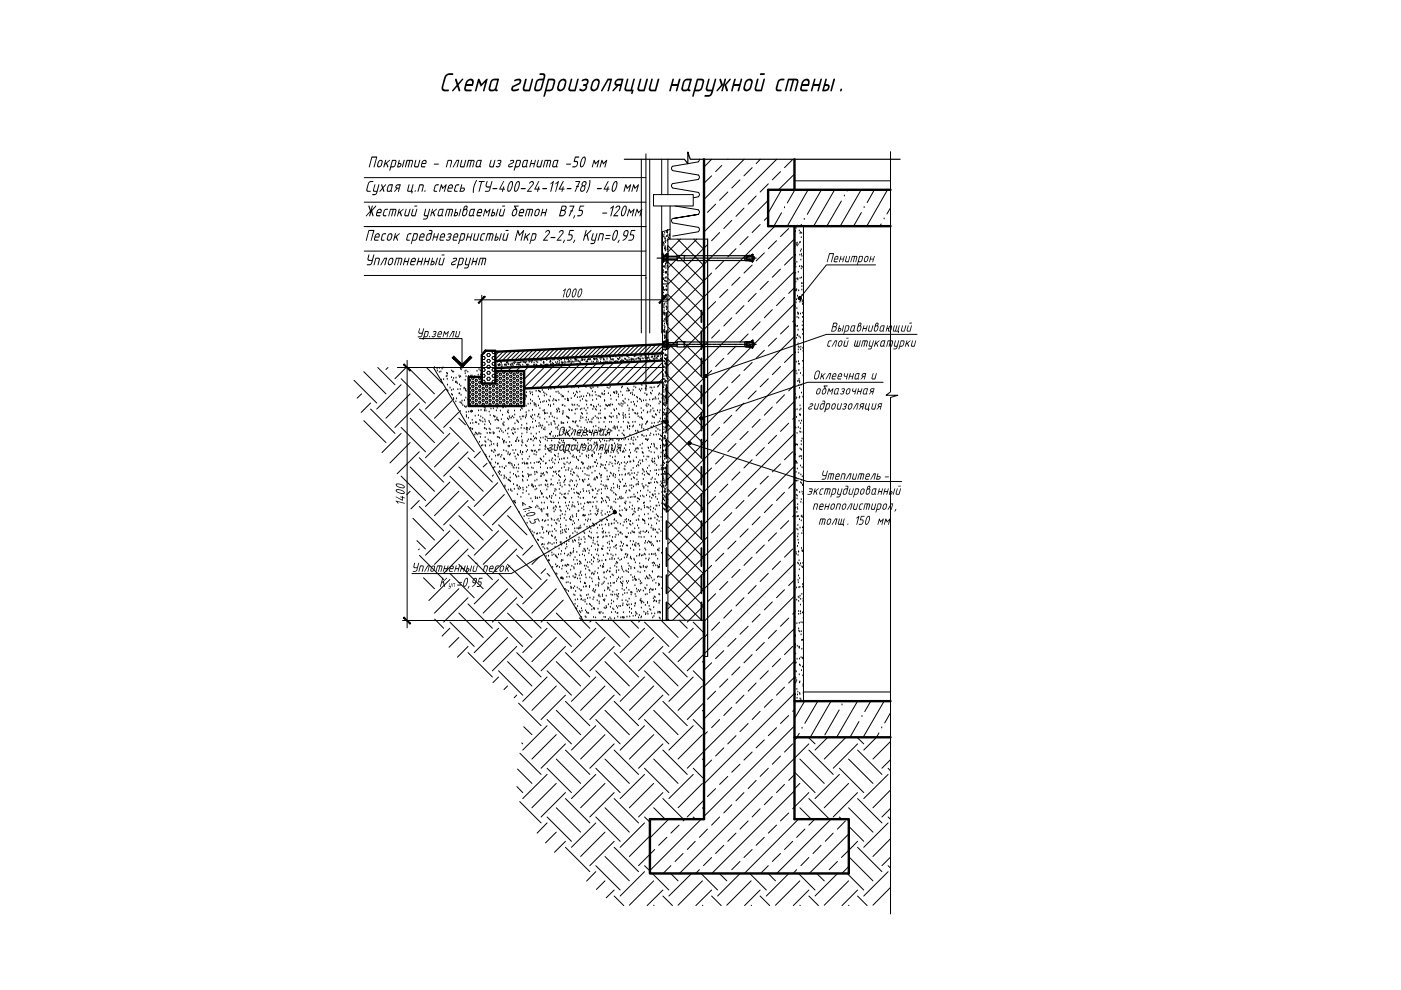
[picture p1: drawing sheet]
<svg xmlns="http://www.w3.org/2000/svg" width="297mm" height="210mm" viewBox="0 0 297 210" stroke-linecap="round" stroke-linejoin="round" font-family="sans-serif">
<g fill="none" stroke="#000" stroke-width=".21">
<path d="M150.9 33.8l-1.6 1.6M150.9 37.3l-1.6 1.5M153 35.1l-1.3 1.3M153.3 38.2l-4 4.1M154.3 33.8h.1M156.9 38.1l-1.7 1.8M157.8 33.8l-4.4 4.4M159.5 35.5l-1.8 1.8M161.2 33.8l-.9 .9M162.9 39l-1.7 1.7M164.7 33.8l-15.4 15.4M165.5 36.4l-1.8 1.7"/>
<path d="M168.1 33.8l-1.8 1.7M168.4 36.9l-3.3 3.3M140.5 55.3h.1M140.5 55.5h.1M140.5 58.4h.1M140.5 56.5h.1M140.5 57.4h.1M140.5 59.1h.1M140.5 50.2h.1M140.5 52h.1M140.5 53.8h.1M140.6 59.3h.1"/>
<path d="M140.6 51.7h.1M140.6 52.1h.1M140.6 55.6h.1M140.6 50.2h.1M140.6 57.4h.1M140.6 59.2h.1M140.7 51.5h.1M140.7 54h.1M140.7 56.6h.1M140.7 55.7h.1M140.7 55.3h.1M140.7 57.8h.1"/>
<path d="M140.7 59.3h.1M140.8 59h.1M140.8 49.9h.1M140.8 51.8h.1M140.8 54.7h.1M140.8 56.7h.1M140.9 52.7h.1M140.9 59.6h.1M140.9 49.4h.1M140.9 56.5h.1M141 50.4h.1M141 51.3h.1"/>
<path d="M141 50.7h.1M141 52.3h.1M141 52.9h.1M141 52.5h.1M141.1 53.2h.1M141.1 57.8h.1M141.1 50.7h.1M141.1 54.3h.1M141.1 54.1h.1M141.1 55.1h.1M141.1 51.5h.1M141.1 56.1h.1"/>
<path d="M141.1 57.9h.1M141.1 56h.1M141.1 52.7h.1M141.1 55.2h.1M141.1 59h.1M141.1 51.1h.1M141.1 59.7h.1M141.2 56.9h.1M141.2 56.5h.1M141.2 53h.1M141.2 57.9h.1M141.2 58.8h.1"/>
<path d="M141.2 56h.1M141.3 59.8h.1M141.3 57.9h.1M141.3 50.2h.1M141.4 54h.1M141.4 57.7h.1M141.4 49.3h.1M141.4 54.1h.1M141.4 59h.1M141.5 51.1h.1M141.5 48.9h.1M141.5 52.6h.1"/>
<path d="M141.5 49.4h.1M141.5 52.9h.1M141.6 49h.1M141.6 50.2h.1M141.6 56.4h.1M141.6 52.3h.1M141.6 54.7h.1M141.6 56.5h.1M141.6 49.9h.1M141.6 50.8h.1M141.6 53.9h.1M141.6 54.3h.1"/>
<path d="M141.6 57.2h.1M141.6 53h.1M141.6 58.3h.1M141.6 59l7.7 7.7M141.6 55.6l7.7 7.6M141.6 52.1l7.7 7.7M141.7 50.4h.1M141.9 50.1h.1M141.9 50.6h.1M141.9 49.8h.1M143.7 50.7l5.6 5.6M144.3 50.7l-2.7 2.7"/>
<path d="M147.1 50.7l2.2 2.2M147.7 50.7l-6.1 6.1M150 51.9l-8.4 8.4M150.9 57.9l-9.3 9.3M151.7 43.3l-1.7 1.7M152.6 49.3l-1.7 1.7M153.5 55.3l-1.8 1.8M154.3 40.7l-1.7 1.7M155.2 46.7l-1.7 1.8M156 52.7l-1.7 1.8M156.9 58.8l-1.7 1.7M157.7 44.1l-1.7 1.8"/>
<path d="M158.6 50.2l-1.7 1.7M159.5 56.2l-1.8 1.7M160.3 41.6l-1.7 1.7M161.2 47.6l-1.7 1.7M162.1 53.6l-1.8 1.7M162.9 42.5l-21.3 21.2M162.9 45.9l-.8 .8M162.9 59.6l-1.7 1.8M162.9 40.2v.1M164.3 47.9l-22.7 22.7M164.6 51l-1.7 1.7M165.5 57.1l-1.8 1.7"/>
<path d="M165.7 40.2l-2.8 5M165.7 45.1l-1.6 2.8M166.3 44.1h.1M167.2 48.5l-1.7 1.7M168.1 54.5l-1.8 1.7M168.4 50.4h.1M168.4 55.3h.1M168.4 50.7l-26.8 26.8M168.4 57.5l-26.8 26.9M168.5 52.3h.1M168.5 59.2h.1M168.5 40.2l-1.6 2.8"/>
<path d="M168.6 54.2h.1M168.6 54.1h.1M168.7 56h.1M168.7 49.1h.1M168.7 57.9h.1M168.7 59.8h.1M168.7 56.6h.1M168.8 51.6h.1M168.8 48.4h.1M168.8 52h.1M169 55.6h.1M169 59.2h.1"/>
<path d="M169 51.5h.1M169 52.1h.1M169.1 59.1h.1M169.1 47.9h.1M169.2 59.3h.1M169.2 51.9h.1M169.2 57.7h.1M169.5 49h.1M169.5 56.5h.1M169.5 51.5h.1M169.6 54.1h.1M169.6 49.5h.1"/>
<path d="M169.6 59h.1M169.7 51.4h.1M169.8 53.3h.1M169.8 49.3h.1M169.8 55.1h.1M169.9 57h.1M169.9 50.4h.1M169.9 52.9h.1M169.9 56.5h.1M169.9 58.9h.1M169.9 54h.1M169.9 47.6l-.2 .3"/>
<path d="M170 49.5h.1M170 54.3h.1M170.1 56.7h.1M170.3 51.4h.1M170.5 46.5h.1M171.3 40.2l-4.4 7.7M174.2 40.2l-3 5.3M177 40.2l-4.5 7.7M178.4 42.6l-3.1 5.3M179 41.6h.1M179.7 40.2l-.1 .3M182.6 40.2l-4.5 7.7"/>
<path d="M182.6 45.1l-1.6 2.8M183.2 44h.1M185.4 40.2l-1.5 2.8M186.8 47.5l-.2 .4M187.5 46.4h.1M188.2 40.2l-4.4 7.7M188.8 44.1l-.8 1.3M77.1 78.8l4.7 4.7M80.1 77.9l3.6 3.7M82.3 77.9l-.5 .4M86.1 77.9l-2.4 2.4M87 78.3l5.1 5.2"/>
<path d="M90.4 77.9l3.4 3.4M92.1 78h.1M92.1 78.3h.1M92.7 78.2h.1M92.7 78.6h.1M93.1 78.9h.1M93.2 78.1h.1M93.5 78.9h.1M93.7 78.3h.1M93.9 78h.1M94.6 79.9h.1M94.7 79.1h.1"/>
<path d="M94.8 79.7h.1M94.9 79.3h.1M95.8 78.6h.1M96 78.9h.1M96.2 78.9h.1M97.3 79.7h.1M97.6 78.3h.1M97.7 79.9h.1M97.8 78.4h.1M98.6 78.8h.1M98.6 79.2h.1M98.8 79.9h.1"/>
<path d="M98.8 78.6h.1M99.2 78.9h.1M99.3 79.8h.1M99.4 80h.1M99.7 79.9l-.3 .1M99.8 79.7h.1M100.1 79.7h.1M100.1 80h.3l.1 .2-.1 .2h-.3l-.1-.2zM100.7 79.9h.1M100.8 79.9h.3M101.1 78.7h.1M101.4 79.5h.1"/>
<path d="M101.6 78.3h.1M101.6 80h.2l.1 .2-.1 .2h-.2l-.1-.2zM101.8 78.6h.1M101.9 79.5h.1M102.2 78.4l.1-.3h.4l.2 .3-.2 .3h-.4l-.1-.3M102.2 79.7l.1-.3h.4l.2 .3-.2 .3h-.4l-.1-.3M102.3 75.6h.4l.2 .3-.2 .3h-.4l-.1-.3zM102.3 76.8h.4l.2 .4-.2 .3h-.4l-.1-.3zM102.8 74.5l.1 .1-.2 .4h-.3M103.4 78.7h.4l.2 .4-.2 .3h-.4l-.2-.3zM103.4 80h.4l.2 .3-.2 .3h-.4l-.2-.3zM103.4 75h.4l.2 .3-.2 .3h-.4l-.2-.3z"/>
<path d="M103.4 76.2h.4l.2 .3-.2 .3h-.4l-.2-.3zM103.4 77.5h.4l.2 .3-.2 .3h-.4l-.2-.3zM104.5 74.4l-.2 .2 .2 .4h.4l.1-.3M104.9 74.4l.1 .2M105 78.4l-.1-.3h-.4l-.2 .3 .2 .3h.4l.1-.2M105 79.6l-.1-.2h-.4l-.2 .3 .2 .3h.4l.1-.3M105 75.8l-.1-.2h-.4l-.2 .3 .2 .3h.4l.1-.3M105 77.1l-.1-.3h-.4l-.2 .4 .2 .3h.4l.1-.3M105.1 77h.1M105.1 78h.1M105.1 77.6h.1M105.2 78.7h.3l.1 .2-.1 .2h-.3l-.1-.2z"/>
<path d="M105.2 79.6h.3l.1 .2-.1 .2h-.3l-.1-.2zM105.4 76.8h.1M105.6 77.4h.1M105.7 76.6h.1M105.7 77.5h.1M105.8 77.5h.1M105.8 74.6l-.8 .7M105.9 77.3h.1M105.9 78.7h.4M106 79.1h.2l.1 .3-.1 .2h-.2l-.2-.2zM106 80h.2l.1 .2-.1 .2h-.2l-.2-.2zM106 77.5h.1"/>
<path d="M106 77.4h.1M106.1 76.8h.1M106.3 77h.1M106.3 78h.1M106.4 77.5h.1M106.4 77.8h.1M106.7 78.7h.2l.2 .2-.2 .2h-.2zM106.7 79.6h.2l.2 .2-.2 .2h-.2zM106.7 78l-.7 .7M106.7 74.5l-1.7 1.7M107 76.5h.1M107 77.5h.1"/>
<path d="M107.1 77.4h.1M107.3 77.3h.1M107.3 77.5h.1M107.4 76.9h.1M107.4 79.1h.3l.1 .3-.1 .2h-.3l-.1-.2zM107.4 80h.3l.1 .2-.1 .2h-.3l-.1-.2zM107.6 74.5l-2 2M107.7 77h.1M107.7 77.9h.1M107.7 76.8h.1M107.7 77.3h.1M107.9 77.3h.1"/>
<path d="M108.2 78.7h.2l.1 .2-.1 .2h-.2l-.2-.2zM108.2 79.6h.2l.1 .2-.1 .2h-.2l-.2-.2zM108.2 76.5h.1M108.2 77.5h.1M108.4 77.2h.1M108.4 77.8h.1M108.5 77.8h.1M108.5 77.9l-.8 .8h-.3M108.5 74.5l-2 1.9M108.6 77.4h.1M108.6 77.2h.1M108.8 77.5h.1"/>
<path d="M108.8 76.4h.1M108.8 78.7h.4M108.9 79.1h.2l.2 .3-.2 .2h-.2l-.1-.2zM108.9 80h.2l.2 .2-.2 .2h-.2l-.1-.2zM108.9 77h.1M108.9 76.5h.1M109.1 77.1h.1M109.1 76.8h.1M109.3 76.9h.1M109.4 74.4l-2 2M109.5 76.5h.1M109.6 77.4h.1"/>
<path d="M109.6 78.7h.3l.1 .2-.1 .2h-.3l-.1-.2zM109.6 79.6h.3l.1 .2-.1 .2h-.3l-.1-.2zM109.7 77h.1M109.8 77.3h.1M109.9 77.4h.1M109.9 77h.1M109.9 76.3h.1M110.1 77.4h.1M110.2 77h.1M110.3 74.4l-2 2M110.3 77.8l-.9 .9M110.3 77.5h.1"/>
<path d="M110.3 78.7h.3M110.4 76.9h.1M110.4 79.1h.2l.1 .3-.1 .2h-.2l-.2-.2zM110.4 80h.2l.1 .2-.1 .2h-.2l-.2-.2zM110.7 76.8h.1M110.8 76.5h.1M110.8 77.4h.1M111 76.8h.1M111.1 78.7l-.1 .2 .1 .2M111.1 79.6l-.1 .2 .1 .2M111.2 74.3l-2 2M111.3 76.8h.1"/>
<path d="M111.3 76.9h.1M111.4 77h.1M111.5 76.9h.1M111.5 76.3h.1M111.6 77.4h.1M111.7 76.7h.1M111.8 77.4h.1M111.8 77.5h.1M112.1 76.5h.1M112.1 77.8l-1 .9M112.1 77.4h.1M112.1 74.3l-2 2"/>
<path d="M112.2 76.8h.1M112.3 76.7h.1M112.6 76.7h.1M112.7 76.9h.1M112.7 76.5h.1M112.8 76.2h.1M112.8 76.6h.1M112.9 76.6h.1M112.9 76.3h.1M113 74.2l-2 2M113.2 77.4h.1M113.2 76.9h.1"/>
<path d="M113.4 76.4h.1M113.4 77.5h.1M113.4 77.4h.1M113.6 76.5h.1M113.7 76.8h.1M113.7 77.4h.1M113.8 77.5h.1M113.9 76.4h.1M113.9 77.7l-2.8 2.7-.1 .2 .1 .2M113.9 74.2l-2 2M114 76.9h.1M114.3 76.4h.1"/>
<path d="M114.3 76.2h.1M114.5 76.3h.1M114.6 76.4h.1M114.7 77.4h.1M114.7 76.5h.1M114.8 74.2l-2 2M114.9 77.5h.1M114.9 76.3h.1M115.2 76.3h.1M115.2 77h.1M115.2 76.8h.1M115.3 76.9h.1"/>
<path d="M115.3 77.1h.1M115.4 77.5h.1M115.6 76.2h.1M115.7 77.5h.1M115.7 74.1l-2 2M115.7 77.6l-4.6 4.6M115.8 76.2h.1M115.9 76.4h.1M115.9 77.4h.1M116 76.3h.1M116 77.5h.1M116.2 77.4h.1"/>
<path d="M116.2 76.1h.1M116.5 76.1h.1M116.6 76.9h.1M116.6 74.1l-2 2M116.7 76.6h.1M116.7 77.3h.1M116.8 76.8h.1M116.8 76.7h.1M116.9 76.1h.1M117 77.3h.1M117.2 77h.1M117.2 76.4h.1"/>
<path d="M117.2 77.3h.1M117.3 76.2h.1M117.3 77.2h.1M117.5 77.5l-4.9 4.8M117.5 76.3h.1M117.5 74l-2 2.1M117.6 76h.1M117.7 77.4h.1M117.8 76.9h.1M117.8 75.9h.1M118 77.2h.1M118.2 76.1h.1"/>
<path d="M118.2 76.8h.1M118.2 76.2h.1M118.3 77.2h.1M118.4 74l-2 2M118.5 76.4h.1M118.5 77.3h.1M118.7 77.1h.1M118.7 76.6h.1M118.8 76.2h.1M119 76.3h.1M119.1 76.8h.1M119.1 77h.1"/>
<path d="M119.2 77.1h.1M119.3 77h.1M119.3 77.4l-4.8 4.8M119.3 73.9l-2 2.1M119.5 77h.1M119.7 76.4h.1M119.8 77.3h.1M119.8 76.8h.1M120 76.9h.1M120.1 76.2h.1M120.2 73.9l-2 2M120.4 76.2h.1"/>
<path d="M120.4 75.8h.1M120.4 76.8h.1M120.5 76.3h.1M120.6 76.8h.1M120.6 76.6h.1M120.7 76.7h.1M120.9 76.8h.1M121 76.3h.1M121.1 77.2h.1M121.1 77.3l-4.9 4.9M121.1 77.1h.1M121.1 73.9l-2 2"/>
<path d="M121.3 76.7h.1M121.3 76.8h.1M121.6 75.8h.1M121.7 76.8h.1M121.8 76.2h.1M121.9 76.7h.1M122 73.8l-2 2M122 76.3h.1M122 76.2h.1M122.1 76.3h.1M122.2 76.6h.1M122.3 76.3h.1"/>
<path d="M122.3 77.2h.1M122.6 76.7h.1M122.6 76.6h.1M122.8 76.8h.1M122.9 77.2l-4.8 4.9M122.9 73.8l-2 2M122.9 75.8h.1M123 76.8h.1M123.1 77.1h.1M123.1 77.2h.1M123.2 76.5h.1M123.4 76.2h.1"/>
<path d="M123.5 76.4h.1M123.5 75.8h.1M123.6 76.3h.1M123.6 75.8h.1M123.8 73.7l-2 2.1M123.9 76.4h.1M124 76.2h.1M124.2 75.8h.1M124.2 76.7h.1M124.3 76.8h.1M124.5 76.7h.1M124.5 76.3h.1"/>
<path d="M124.6 76.7h.1M124.7 77.2l-4.8 4.8M124.7 73.7l-2 2M124.8 76.3h.1M124.9 76.3h.1M124.9 76.2h.1M125.1 76.3h.1M125.2 76.2h.1M125.5 75.8h.1M125.5 76.7h.1M125.6 73.7l-2 2M125.8 76.8h.1"/>
<path d="M125.9 76.1h.1M126 76.2h.1M126.1 76.3h.1M126.1 76.1h.1M126.2 76.2h.1M126.4 76.2h.1M126.5 76.7h.1M126.5 73.6l-2 2M126.5 77.1l-4.8 4.8M126.5 76.1h.1M126.6 76.3h.1M126.8 75.8h.1"/>
<path d="M126.8 76.7h.1M127 75.6h.1M127.2 76h.1M127.3 76.8h.1M127.4 76.3h.1M127.4 75.9h.1M127.4 75.8h.1M127.4 73.6l-2 2M127.6 75.9h.1M127.8 75.9h.1M127.9 76.2h.1M128 76.3h.1"/>
<path d="M128.1 75.8h.1M128.1 76.7h.1M128.1 76.3h.1M128.3 77l-4.8 4.8M128.3 73.6l-2 2M128.4 76.7h.1M128.5 75.8h.1M128.5 75.6h.1M128.5 76.8h.1M128.7 76.2h.1M128.7 75.8h.1M128.9 76.8h.1"/>
<path d="M129 75.5h.1M129.1 75.7h.1M129.2 73.5l-2 2M129.3 75.8h.1M129.3 76.7h.1M129.4 76.2h.1M129.4 75.8h.1M129.6 76.9h.1M129.6 76.3h.1M129.8 75.6h.1M129.9 76.3h.1M130 76.2h.1"/>
<path d="M130 75.6h.1M130 76.4h.1M130.1 76.9l-4.8 4.8M130.1 73.5l-2 2M130.3 76.8h.1M130.4 76.8h.1M130.4 75.6h.1M130.5 76.8h.1M130.6 75.7h.1M130.6 76.7h.1M130.9 76.7h.1M130.9 75.4h.1"/>
<path d="M130.9 76.1h.1M131 73.4l-2 2M131.1 75.5h.1M131.1 76.3h.1M131.2 76.2h.1M131.4 75.4h.1M131.4 75.9h.1M131.4 76h.1M131.5 75.6h.1M131.6 76.7h.1M131.7 75.4h.1M131.8 76.6h.1"/>
<path d="M131.9 75.7h.1M131.9 76.4h.1M131.9 76.6h.1M131.9 76.8h.1M131.9 73.4l-2 2M131.9 76.9l-4.8 4.7M132.2 76.6h.1M132.4 76.8h.1M132.5 76.1h.1M132.7 76.3h.1M132.8 73.3l-2 2M132.8 75.5h.1"/>
<path d="M132.9 76.5h.1M132.9 75.5h.1M133 75.6h.1M133.1 75.7h.1M133.1 76.7h.1M133.1 76.4h.1M133.4 75.9h.1M133.5 76.4h.1M133.7 76.8l-4.8 4.8M133.7 73.3l-2 2M133.8 76.1h.1M133.8 76.4h.1"/>
<path d="M133.9 76.4h.1M134 76.1h.1M134.2 76.3h.1M134.4 76.3h.1M134.5 75.6h.1M134.5 76.6h.1M134.6 73.3l-2 2M134.8 75.5h.1M134.8 76.2h.1M135 75.2h.1M135 76.1h.1M135.3 75.9h.1"/>
<path d="M135.4 76h.1M135.5 76.1h.1M135.5 76.7l-4.8 4.8M135.5 73.2l-2 2M135.7 75.6h.1M135.7 76.1h.1M135.7 76.3h.1M135.8 76.6h.1M135.8 76.4h.1M136.1 75.6h.1M136.1 76.1h.1M136.4 75.2h.1"/>
<path d="M136.4 76.1h.1M136.4 73.2l-2 2M136.7 75.5h.1M136.8 76h.1M136.9 75.6h.1M137 76.1h.1M137 75.9h.1M137.2 76.3h.1M137.3 76h.1M137.3 76.6l-4.8 4.8M137.3 73.1l-2 2.1M137.5 75.9h.1"/>
<path d="M137.5 75.6h.1M137.6 75.1h.1M137.6 76.1h.1M137.8 76.4h.1M137.8 76.5h.1M138.1 75.8h.1M138.2 75.1h.1M138.2 73.1l-2 2M138.3 75.6h.1M138.3 75.2h.1M138.3 75.8h.1M138.3 75h.1"/>
<path d="M138.5 76.1h.1M138.7 76.3h.1M138.7 75.6h.1M138.8 75.7h.1M138.9 75.1h.1M138.9 76.1h.1M139.1 75.6h.1M139.1 76.5l-4.8 4.9M139.1 73.1l-2 2M139.2 76h.1M139.3 76.1h.1M139.4 75.6h.1"/>
<path d="M139.5 75.6h.1M139.7 75.6h.1M139.9 75h.1M140 76.1h.1M140 73l-2 2M140.1 75.6h.1M140.2 75.1h.1M140.2 76h.1M140.3 76.3h.1M140.5 74.8h.1M140.5 79.3h.1M140.5 78.6l-2.6 2.6"/>
<path d="M140.5 73.4l-1.6 1.6M140.5 76.9l-4.4 4.4M140.5 74.3l-.7 .7M140.5 75.7h.1M140.5 76.7h.1M140.5 74.9h.1M140.5 78.5h.1M140.5 62.9h.1M140.5 60.4h.1M140.5 63.3h.1M140.5 79.7h.1M140.5 75h.1"/>
<path d="M140.6 60.3h.1M140.6 77.6h.1M140.6 78.5h.1M140.6 66.7h.1M140.6 65.2h.1M140.6 68.1h.1M140.6 78.6h.1M140.6 61.2h.1M140.6 79.4h.1M140.6 70.4h.1M140.6 70.1h.1M140.6 73h.1"/>
<path d="M140.7 62.1h.1M140.7 74.2h.1M140.7 78h.1M140.7 61h.1M140.7 63.1h.1M140.7 64h.1M140.7 61.5h.1M140.7 75h.1M140.7 77.9h.1M140.7 62.8h.1M140.8 64.9h.1M140.8 61.6h.1"/>
<path d="M140.8 66.3h.1M140.8 79.9h.1M140.8 64.6h.1M140.8 66.4h.1M140.8 65.9h.1M140.8 62.9h.1M140.8 65.3h.1M140.8 69.1h.1M140.8 68.2h.1M140.8 66.8h.1M140.8 67.8h.1M140.8 66.6h.1"/>
<path d="M140.8 72.9h.1M140.8 71.2h.1M140.8 70h.1M140.9 68.7h.1M140.9 70.4h.1M140.9 76.7h.1M140.9 76.1h.1M140.9 71.8h.1M140.9 73.6h.1M140.9 69.6h.1M140.9 70.6h.1M140.9 74.2h.1"/>
<path d="M140.9 77.9h.1M140.9 61.6h.1M140.9 64.5h.1M140.9 70h.1M141 71.5h.1M141 60.3h.1M141 66.4h.1M141 69.4h.1M141 75.4h.1M141 77.2h.1M141 72.5h.1M141 64.1h.1"/>
<path d="M141 67.8h.1M141 71.3h.1M141 73.6h.1M141 79h.1M141.1 73.4h.1M141.1 74.3h.1M141.1 71.6h.1M141.1 74.2h.1M141.1 77.2h.1M141.1 75.3h.1M141.1 75.4h.1M141.1 62.7h.1"/>
<path d="M141.1 76.2h.1M141.1 79.1h.1M141.1 77.1h.1M141.1 79.2h.1M141.2 78.1h.1M141.2 62.8h.1M141.2 67.5h.1M141.2 61.5h.1M141.2 79h.1M141.2 60.3h.1M141.2 66.6h.1M141.2 72.4h.1"/>
<path d="M141.2 63.3h.1M141.2 65.1h.1M141.3 80h.1M141.3 64h.1M141.3 67.8h.1M141.3 70.3h.1M141.3 60.8h.1M141.3 77.3h.1M141.3 61.5h.1M141.3 66.9h.1M141.3 60.7h.1M141.3 61.6h.1"/>
<path d="M141.3 71.6h.1M141.3 74.1h.1M141.3 62.8h.1M141.3 65.7h.1M141.3 65.1h.1M141.3 68.7h.1M141.4 62.6h.1M141.4 75.4h.1M141.4 77.9h.1M141.4 67.7h.1M141.4 70.5h.1M141.4 72.2h.1"/>
<path d="M141.4 63.5h.1M141.4 61.5h.1M141.4 79.1h.1M141.4 70.6h.1M141.4 68.7h.1M141.4 64.5h.1M141.4 65.4h.1M141.4 65.3h.1M141.4 72.5h.1M141.4 75.5h.1M141.4 74h.1M141.4 75.8h.1"/>
<path d="M141.5 66.3h.1M141.5 69h.1M141.5 77.4h.1M141.5 72.3h.1M141.5 77.6h.1M141.5 67.3h.1M141.5 68.2h.1M141.5 72.8h.1M141.5 63.9h.1M141.5 75.9h.1M141.5 79.4h.1M141.6 69.1h.1"/>
<path d="M141.6 76.6h.1M141.6 68.8h.1M141.6 70h.1M141.6 60.2h.1M141.6 73.6h.1M141.6 79.5h.1M141.6 79.7l7.7 7.6M141.6 76.2l7.7 7.7M141.6 72.8l7.7 7.6M141.6 69.3l7.7 7.7M141.6 65.9l7.7 7.7M141.6 62.4l7.7 7.7"/>
<path d="M149.3 66.4l-7.7 7.6M150 72.5l-8.4 8.4M150.9 78.6l-9.3 9.2M151.7 64l-1.7 1.6M152.6 70l-1.7 1.7M153.5 76l-1.8 1.7M154.3 61.4l-1.7 1.7M155.2 67.4l-1.7 1.7M156 73.4l-1.7 1.7M156.9 79.4l-1.7 1.7M157.7 64.8l-1.7 1.7M158.6 70.8l-1.7 1.7"/>
<path d="M159.5 76.9l-1.8 1.7M160.3 62.2l-1.7 1.8M161.2 68.2l-1.7 1.8M162.1 74.3l-1.8 1.7M163.7 65.6l-1.6 1.8M164.6 71.7l-1.7 1.7M165.5 77.7l-1.8 1.7M166.3 63.1l-1.7 1.7M167.2 69.1l-1.7 1.7M168.1 75.1l-1.8 1.8M168.4 64.4l-26.8 26.9M168.4 71.3l-26.8 26.8"/>
<path d="M168.4 78.2l-26.8 26.8M168.4 61l-1.2 1.2M168.4 67.8l-.3 .4M168.5 76.4h.1M168.6 65.1h.1M168.7 69h.1M168.7 74.8h.1M168.7 61.7h.1M168.8 64.2h.1M168.8 69.2h.1M168.8 78.7h.1M168.8 61.7h.1"/>
<path d="M168.8 76.8h.1M168.9 63.6h.1M168.9 71.7h.1M168.9 61.4h.1M169 65.4h.1M169 79.3h.1M169 67.3h.1M169 71.1h.1M169.1 69.2h.1M169.1 62.8h.1M169.1 71.1h.1M169.1 66.4h.1"/>
<path d="M169.2 72.9h.1M169.2 66.7h.1M169.2 70h.1M169.2 74.8h.1M169.2 74.2h.1M169.2 73.6h.1M169.3 76.7h.1M169.3 66.5h.1M169.3 61.7h.1M169.3 67.5h.1M169.3 77.2h.1M169.4 78.6h.1"/>
<path d="M169.4 71.4h.1M169.4 73.7h.1M169.5 77.2h.1M169.6 64.1h.1M169.7 71.7h.1M169.7 66.6h.1M169.7 79.2h.1M169.7 63.8h.1M169.8 74.2h.1M169.8 73.6h.1M170 60.8h.1M170 61.5h.1"/>
<path d="M170 60.1h.1M170.1 62.6h.1M170.1 63.7h.1M170.1 69.1h.1M170.1 64.1h.1M170.1 64.5h.1M170.1 69.9h.1M170.1 67.3h.1M170.2 66.4h.1M170.2 76.6h.1M170.2 70.9h.1M170.2 68.3h.1"/>
<path d="M170.2 73.9h.1M170.2 63.9h.1M170.3 79.7h.1M170.3 74.5h.1M170.3 70.2h.1M170.3 78.1h.1M170.3 71.1h.1M75.1 80.6l4.8 4.9M76.7 83.5l-1 .9M77.1 89.2l4.7 4.6M78.6 85.5l-2 1.9M78.6 86.7l5.1 5.2"/>
<path d="M85 81.6l-5.1 5.1M85 91.9l-4 4.1M85 90.6l5.2 5.2M85 80.3l5.2 5.2M87 83.5l-5.2 5.2M87 93.8l-4.3 4.4M87 99l5.1 5.2M87 88.7l5.1 5.1M88.9 85.5l-5.2 5.1M88.9 95.8l-4.7 4.6M88.9 97.1l5.2 5.1M88.9 86.7l5.2 5.2"/>
<path d="M93.6 80.6h.1M94.1 80.5h.1M94.4 82.5l-4.2 4.2M94.8 82.7h.1M94.8 80.4h.1M94.9 81.6h.1M95 82.9h.1M95.4 91.9l-5.2 5.2M95.4 90.6l5.1 5.2M95.4 82.3h.1M95.7 80.1h.1M95.8 82.8h.1"/>
<path d="M95.8 83.6h.1M95.8 84.9l-3.7 3.8M95.9 83.8h.1M96 80.7h.1M96.1 82.6h.1M96.1 84.5h.1M96.2 80.2h.1M96.2 84.7h.1M96.6 81.1h.1M96.6 85.2h.1M96.7 80.2h.1M96.7 81h.1"/>
<path d="M96.8 84.6h.1M96.9 81.1h.1M96.9 81.4h.1M97.1 82.6h.1M97.2 87.4l-3.1 3.2M97.3 93.8l-5.2 5.2M97.3 99l5.1 5.2M97.3 88.7l1.4 1.4M97.3 83.5h.1M97.4 81.6h.1M97.5 83.5h.1M97.5 80h.1"/>
<path d="M97.5 85.4h.1M97.6 87.2h.1M97.6 82.6h.1M97.7 81.9h.1M97.7 83.8h.1M97.7 85.5h.1M97.9 85.6h.1M98 85h.1M98.1 86h.1M98.4 82.5h.1M98.4 82.3h.1M98.5 84.9h.1"/>
<path d="M98.5 86.2h.1M98.6 80.6h.1M98.7 82.8h.1M98.7 82.5h.1M98.8 84.4h.1M98.8 86.4h.1M98.8 86.3h.1M98.8 87.4h.1M98.8 83h.1M98.9 88.1h.1M98.9 88.4h.1M99.2 84.7h.1"/>
<path d="M99.2 95.8l-5.1 5.2M99.2 97.1l5.2 5.1M99.3 84.9h.1M99.3 88.7h.1M99.4 80.5l.3-.1 .1 .2-.1 .2h-.3M99.4 87.4h.1M99.4 81.3h.3l.1 .2-.1 .2-.3-.1M99.4 82.2l.3-.1 .1 .2-.1 .2h-.3M99.4 83h.3l.1 .2-.1 .2-.3-.1M99.4 83.8h.3l.1 .2-.1 .2h-.3M99.4 84.7h.3l.1 .2-.1 .2-.3-.1M99.4 85.5h.3l.1 .2-.1 .2h-.3"/>
<path d="M99.7 90.8h.1M99.7 89.8h.1M99.7 87.3h.1M99.8 90.9h.1M99.9 87.4h.1M100 87.2h.1M100 86.1l.1-.2h.3l.1 .2M100.1 87.2h.1M100.1 81.7h.3l.1 .2-.1 .2h-.3l-.1-.2zM100.1 89.1h.1M100.1 91.1h.1M100.1 80.8h.3l.1 .3-.1 .2h-.3l-.1-.2z"/>
<path d="M100.1 82.5h.3l.1 .2-.1 .3h-.3l-.1-.3zM100.1 83.4h.3l.1 .2-.1 .2h-.3l-.1-.2zM100.1 84.2h.3l.1 .2-.1 .3h-.3l-.1-.3zM100.1 85.1h.3l.1 .2-.1 .2h-.3l-.1-.2zM100.2 87.3h.1M100.2 91h.1M100.2 89.8h.1M100.7 92.2h.1M100.8 88.3h.1M100.8 89.6h.1M100.8 91.8h.1M100.8 83h.3l.1 .2-.1 .2h-.3z"/>
<path d="M100.8 80.4h.3l.1 .2-.1 .2h-.3zM100.8 81.3h.3l.1 .2-.1 .2h-.3zM100.8 82.1h.3l.1 .2-.1 .2h-.3zM100.8 83.8h.3l.1 .2-.1 .2h-.3zM100.8 84.7h.3l.1 .2-.1 .2h-.3zM100.8 85.5h.3l.1 .2-.1 .2h-.3zM101 92h.1M101 89.6h.1M101.2 92.2h.1M101.4 86.2h.1M101.4 88.1h.1M101.5 87.1h.1"/>
<path d="M101.5 86.1l.1-.2 .3 .2M101.5 90h.1M101.6 91.8h.1M101.6 86.2h.1M101.6 92.1h.1M101.6 84.2h.2l.1 .2-.1 .3h-.2l-.1-.3zM101.6 80.8h.2l.1 .3-.1 .2h-.2l-.1-.2zM101.6 81.7h.2l.1 .2-.1 .2h-.2l-.1-.2zM101.6 82.5h.2l.1 .2-.1 .3h-.2l-.1-.3zM101.6 83.4h.2l.1 .2-.1 .2h-.2l-.1-.2zM101.6 85.1h.2l.1 .2-.1 .2h-.2l-.1-.2zM101.6 93.8h.1"/>
<path d="M101.7 89.1h.1M101.9 92.7h.1M101.9 95.7l-1.4 1.4M101.9 92.1h.1M101.9 88.4h.1M101.9 89.3h.1M102 87h.1M102.1 94.6h.1M102.2 80.9l.1-.3h.4l.2 .4-.2 .3h-.4l-.1-.3M102.3 81.3v.4h.3l.1-.2-.1-.2M102.3 82.1h.3l.1 .2-.1 .2h-.3l-.1-.2zM102.3 83h.3l.1 .2-.1 .2h-.3l-.1-.2z"/>
<path d="M102.3 83.8h.3l.1 .2-.1 .2h-.3l-.1-.2zM102.3 84.7h.3l.1 .2-.1 .2h-.3l-.1-.2zM102.3 85.5h.3l.1 .2-.1 .2h-.3l-.1-.2zM102.4 89.5h.1M102.4 88.7h.1M102.4 94.5h.1M102.7 86.4h.1M102.7 87.2h.1M102.7 90.8h.1M102.8 89h.1M102.8 86.9h.1M102.8 90.1h.1"/>
<path d="M102.8 90.9h.1M102.8 93.6h.1M102.9 92.8h.1M102.9 89.4h.1M102.9 94.5h.1M102.9 86.6h.1M103 94.6h.1M103 86.1v-.2h.3l.1 .2M103 96.5h.1M103 93.8h.1M103 87.2h.1M103 81.7h.3l.1 .2-.1 .2h-.3l-.1-.2z"/>
<path d="M103 82.5h.3l.1 .2-.1 .3h-.3l-.1-.3zM103 83.4h.3l.1 .2-.1 .2h-.3l-.1-.2zM103 84.2h.3l.1 .2-.1 .3h-.3l-.1-.3zM103 85.1h.3l.1 .2-.1 .2h-.3l-.1-.2zM103.1 91.1h.1M103.2 96.9h.1M103.3 98.2l-.9 .8M103.3 91.9h.1M103.4 81.3h.4l-.1 .2 .1 .2h.2l.1-.4M103.5 93.3h.1M103.7 89.3h.1M103.7 87.4h.1"/>
<path d="M103.7 91h.1M103.8 96.9h.1M103.8 82.1h.2l.1 .2-.1 .2h-.2zM103.8 83h.2l.1 .2-.1 .2h-.2zM103.8 83.8h.2l.1 .2-.1 .2h-.2zM103.8 84.7h.2l.1 .2-.1 .2h-.2zM103.8 85.5h.2l.1 .2-.1 .2h-.2zM103.8 91.8h.1M103.8 89.6h.1M103.8 94.6h.1M103.9 86.3h.1M103.9 98.2h.1"/>
<path d="M103.9 88.1h.1M103.9 93.5h.1M103.9 91.1h.1M104 90h.1M104.1 91.9h.1M104.1 98.3h.1M104.1 86.7h.1M104.1 93.8h.1M104.2 95.6h.1M104.2 94.3h.1M104.3 97.5h.1M104.3 95.7h.1"/>
<path d="M104.4 86.1l.1-.2 .4 .2M104.5 81.7h.2l.2 .2-.2 .2h-.2l-.1-.2zM104.5 82.5h.2l.2 .2-.2 .3h-.2l-.1-.3zM104.5 83.4h.2l.2 .2-.2 .2h-.2l-.1-.2zM104.5 84.2h.2l.2 .2-.2 .3h-.2l-.1-.3zM104.5 85.1h.2l.2 .2-.2 .2h-.2l-.1-.2zM104.6 91.7h.1M104.6 86.7h.1M104.6 86.2h.1M104.6 92h.1M104.6 99.3h.1M104.6 88.3h.1"/>
<path d="M104.7 94.2h.1M104.7 96h.1M104.8 91.9h.1M104.8 95.4h.1M104.9 88.4h.1M104.9 99.1h.1M105 89.1h.1M105 95.6h.1M105 80.9l-.1-.3h-.4l-.2 .4 .2 .3h.4l.1-.3M105.1 96.7h.1M105.1 98.2h.1M105.2 87.1h.1"/>
<path d="M105.2 80.4h.3l.1 .2-.1 .2h-.3l-.1-.2zM105.2 81.3h.3l.1 .2-.1 .2h-.3l-.1-.2zM105.2 82.1h.3l.1 .2-.1 .2h-.3l-.1-.2zM105.2 83h.3l.1 .2-.1 .2h-.3l-.1-.2zM105.2 83.8h.3l.1 .2-.1 .2h-.3l-.1-.2zM105.2 84.7h.3l.1 .2-.1 .2h-.3l-.1-.2zM105.2 85.5h.3l.1 .2-.1 .2h-.3l-.1-.2zM105.3 89h.1M105.4 90.9h.1M105.4 88.6h.1M105.4 86.6h.1M105.4 94.5h.1"/>
<path d="M105.5 92.7h.1M105.5 94.1h.1M105.5 94.6h.1M105.5 89.1h.1M105.5 98.4h.1M105.6 96.5h.1M105.6 96.6h.1M105.6 98.4h.1M105.7 89.2h.1M105.7 90.8h.1M105.7 92.8h.1M105.8 96.4h.1"/>
<path d="M105.9 91.6h.1M105.9 100h.1M105.9 86.1l.1-.2h.2l.1 .2M105.9 92.9h.1M106 99.1h.1M106 80.8h.2l.1 .3-.1 .2h-.2l-.2-.2zM106 81.7h.2l.1 .2-.1 .2h-.2l-.2-.2zM106 82.5h.2l.1 .2-.1 .3h-.2l-.2-.3zM106 83.4h.2l.1 .2-.1 .2h-.2l-.2-.2zM106 84.2h.2l.1 .2-.1 .3h-.2l-.2-.3zM106 85.1h.2l.1 .2-.1 .2h-.2l-.2-.2zM106.1 87.2h.1"/>
<path d="M106.2 91.1h.1M106.2 96.9h.1M106.3 89h.1M106.4 91.5h.1M106.4 96.5h.1M106.5 99h.1M106.5 86.1h.1M106.6 88h.1M106.6 93.2h.1M106.6 89.9h.1M106.6 86.5h.1M106.7 91.8h.1"/>
<path d="M106.7 90.1h.1M106.7 80.4h.2l.2 .2-.2 .2h-.2zM106.7 81.3h.2l.2 .2-.2 .2h-.2zM106.7 82.1h.2l.2 .2-.2 .2h-.2zM106.7 83h.2l.2 .2-.2 .2h-.2zM106.7 83.8h.2l.2 .2-.2 .2h-.2zM106.7 84.7h.2l.2 .2-.2 .2h-.2zM106.7 85.5h.2l.2 .2-.2 .2h-.2zM106.7 86.4h.1M106.8 93.7h.1M106.8 95.5h.1M106.8 94h.1"/>
<path d="M106.8 97.3h.1M106.8 89.6h.1M106.8 90.3h.1M106.9 97.4h.1M106.9 99.3h.1M106.9 93.5h.1M107 99.3h.1M107 97.4h.1M107.2 91.4h.1M107.2 86.3h.1M107.3 98.9h.1M107.3 93.9h.1"/>
<path d="M107.3 95.7h.1M107.3 86.1l.1-.2 .4 .2M107.4 80.8h.3l.1 .3-.1 .2h-.3l-.1-.2zM107.4 81.7h.3l.1 .2-.1 .2h-.3l-.1-.2zM107.4 82.5h.3l.1 .2-.1 .3h-.3l-.1-.3zM107.4 83.4h.3l.1 .2-.1 .2h-.3l-.1-.2zM107.4 84.2h.3l.1 .2-.1 .3h-.3l-.1-.3zM107.4 85.1h.3l.1 .2-.1 .2h-.3l-.1-.2zM107.6 88.8h.1M107.6 86.2h.1M107.6 87.4h.1M107.7 92h.1"/>
<path d="M107.7 96.3h.1M107.7 91h.1M107.7 87.1h.1M107.7 96h.1M107.7 94.6h.1M107.8 87.6h.1M107.8 89h.1M107.8 98.2h.1M107.9 90.9h.1M107.9 92.7h.1M107.9 94.8h.1M108 94.6h.1"/>
<path d="M108 88.4h.1M108 96.5h.1M108 86.2h.1M108.1 93.8h.1M108.1 98.4h.1M108.1 88.7h.1M108.1 98.2h.1M108.2 80.4h.2l.1 .2-.1 .2h-.2l-.2-.2zM108.2 81.3h.2l.1 .2-.1 .2h-.2l-.2-.2zM108.2 82.1h.2l.1 .2-.1 .2h-.2l-.2-.2zM108.2 83h.2l.1 .2-.1 .2h-.2l-.2-.2zM108.2 83.8h.2l.1 .2-.1 .2h-.2l-.2-.2z"/>
<path d="M108.2 84.7h.2l.1 .2-.1 .2h-.2l-.2-.2zM108.2 85.5h.2l.1 .2-.1 .2h-.2l-.2-.2zM108.2 96.3h.1M108.4 88.6h.1M108.4 94.5h.1M108.5 91.2h.1M108.5 98.4h.1M108.6 98.7h.1M108.6 88.3h.1M108.7 91.9h.1M108.8 95.5h.1M108.8 90.8h.1"/>
<path d="M108.8 99.1h.1M108.8 86.1l.1-.2h.2l.1 .2M108.8 92.1h.1M108.9 80.8h.2l.2 .3-.2 .2h-.2l-.1-.2zM108.9 81.7h.2l.2 .2-.2 .2h-.2l-.1-.2zM108.9 82.5h.2l.2 .2-.2 .3h-.2l-.1-.3zM108.9 83.4h.2l.2 .2-.2 .2h-.2l-.1-.2zM108.9 84.2h.2l.2 .2-.2 .3h-.2l-.1-.3zM108.9 85.1h.2l.2 .2-.2 .2h-.2l-.1-.2zM108.9 88.6h.1M109 99.3h.1M109 91.1h.1"/>
<path d="M109 96.2h.1M109.1 86.1h.1M109.1 98.7h.1M109.1 87.2h.1M109.1 88h.1M109.2 89.9h.1M109.2 91.1h.1M109.2 91.8h.1M109.2 96.9h.1M109.3 93.6h.1M109.3 95.5h.1M109.4 97.4h.1"/>
<path d="M109.4 93.6h.1M109.5 99.3h.1M109.6 93.2h.1M109.6 89.2h.1M109.6 80.4h.3l.1 .2-.1 .2h-.3l-.1-.2zM109.6 81.3h.3l.1 .2-.1 .2h-.3l-.1-.2zM109.6 82.1h.3l.1 .2-.1 .2h-.3l-.1-.2zM109.6 83h.3l.1 .2-.1 .2h-.3l-.1-.2zM109.6 83.8h.3l.1 .2-.1 .2h-.3l-.1-.2zM109.6 84.7h.3l.1 .2-.1 .2h-.3l-.1-.2zM109.6 85.5h.3l.1 .2-.1 .2h-.3l-.1-.2zM109.7 92.9h.1"/>
<path d="M109.7 96.4h.1M109.8 89.4h.1M109.8 91h.1M109.9 98.6h.1M109.9 89.6h.1M109.9 96.6h.1M109.9 93.5h.1M110 93.5h.1M110 99.3h.1M110.2 88.5h.1M110.2 86.1l.2-.2 .3 .2M110.3 96h.1"/>
<path d="M110.4 87h.1M110.4 95.7h.1M110.4 80.8h.2l.1 .3-.1 .2h-.2l-.2-.2zM110.4 81.7h.2l.1 .2-.1 .2h-.2l-.2-.2zM110.4 82.5h.2l.1 .2-.1 .3h-.2l-.2-.3zM110.4 83.4h.2l.1 .2-.1 .2h-.2l-.2-.2zM110.4 84.2h.2l.1 .2-.1 .3h-.2l-.2-.3zM110.4 85.1h.2l.1 .2-.1 .2h-.2l-.2-.2zM110.4 88.9h.1M110.5 90.8h.1M110.5 86.6h.1M110.6 92.7h.1"/>
<path d="M110.6 94.5h.1M110.6 90.2h.1M110.7 96.4h.1M110.7 86.2h.1M110.7 92h.1M110.7 93.8h.1M110.7 93.4h.1M110.7 86.7h.1M110.7 98.3h.1M110.7 88.4h.1M110.7 97.4h.1M110.8 96h.1"/>
<path d="M110.8 93.9h.1M111 88.4h.1M111.1 90.9h.1M111.1 98.2h.1M111.1 81.3l-.1 .2 .1 .2M111.1 82.1l-.1 .2 .1 .2M111.1 83l-.1 .2 .1 .2M111.1 83.8l-.1 .2 .1 .2M111.1 84.7l-.1 .2 .1 .2M111.1 85.5l-.1 .2 .1 .2M111.2 98.4h.1M111.3 84.7h.1"/>
<path d="M111.4 82.4h.1M111.4 88.6h.1M111.5 94.5h.1M111.5 83.9h.1M111.5 84.3h.1M111.5 86.1h.1M111.5 88.3h.1M111.5 98.4h.1M111.5 87.5h.1M111.6 88h.1M111.6 83.3h.1M111.6 95.8h.1"/>
<path d="M111.6 91.1h.1M111.6 90.8h.1M111.6 84.1h.1M111.7 89.9h.1M111.7 94.7h.1M111.7 91.8h.1M111.7 98.3h.1M111.8 91.3h.1M111.8 93.6h.1M111.8 90.8h.1M111.8 95.5h.1M111.9 98.4h.1"/>
<path d="M111.9 97.4h.1M112 99.3h.1M112 85.7h.1M112 93.2h.1M112.1 87.2h.1M112.2 91.1h.1M112.2 96.9h.1M112.4 83.1h.1M112.4 90.7h.1M112.5 85.6h.1M112.5 83.5h.1M112.5 84.8h.1"/>
<path d="M112.5 93.2h.1M112.5 98.2h.1M112.5 88.4h.1M112.6 93.2h.1M112.6 92h.1M112.6 95.6h.1M112.7 88.5h.1M112.7 99.2h.1M112.8 83.3h.1M112.8 95.7h.1M112.9 85.1h.1M112.9 88.1h.1"/>
<path d="M112.9 87h.1M112.9 83.8h.1M112.9 89.6h.1M112.9 95.7h.1M113 88.9h.1M113 90.7h.1M113 93.5h.1M113 99.3h.1M113.1 92.6h.1M113.2 94.5h.1M113.2 96.4h.1M113.2 85.5h.1"/>
<path d="M113.3 98.2h.1M113.3 85.9h.1M113.3 93.1h.1M113.4 88h.1M113.4 95.7h.1M113.5 95.6h.1M113.5 85.7h.1M113.5 89.3h.1M113.6 92.9h.1M113.6 85.9h.1M113.7 83h.1M113.7 86.2h.1"/>
<path d="M113.7 96.5h.1M113.7 92h.1M113.7 90.5h.1M113.7 93.1h.1M113.8 96h.1M113.8 98.1h.1M114 82.3h.1M114 88.4h.1M114.1 84.1h.1M114.2 86h.1M114.2 82.9h.1M114.2 88h.1"/>
<path d="M114.2 98.1h.1M114.2 95.5h.1M114.3 87.9h.1M114.3 90.5h.1M114.3 89.8h.1M114.3 91.7h.1M114.3 98h.1M114.4 84.7h.1M114.4 83h.1M114.4 93.5h.1M114.5 95.4h.1M114.5 88.6h.1"/>
<path d="M114.5 94.5h.1M114.5 86.6h.1M114.5 90.2h.1M114.6 97.3h.1M114.6 83.2h.1M114.6 99.2h.1M114.6 85.4h.1M114.6 98.4h.1M114.6 93.8h.1M114.6 92.9h.1M114.6 97.4h.1M114.7 90.4h.1"/>
<path d="M114.8 97.6h.1M114.9 90.8h.1M115 82.8h.1M115.1 90.3h.1M115.1 85.3h.1M115.1 92.9h.1M115.1 97.9h.1M115.1 87.2h.1M115.3 83.3h.1M115.3 91.1h.1M115.3 96.9h.1M115.4 85.1h.1"/>
<path d="M115.4 87h.1M115.4 84h.1M115.4 87.5h.1M115.5 88.9h.1M115.5 87.8h.1M115.5 90.7h.1M115.5 83.5h.1M115.5 91.2h.1M115.6 95.3h.1M115.6 94.7h.1M115.6 92.7h.1M115.6 93.2h.1"/>
<path d="M115.6 87.7h.1M115.7 94.5h.1M115.7 98.4h.1M115.7 96.4h.1M115.7 94.9h.1M115.8 98.3h.1M115.9 85.2h.1M115.9 83.8h.1M116 92.7h.1M116 89.6h.1M116 87.7h.1M116 93.5h.1"/>
<path d="M116.1 95.2h.1M116.1 99.3h.1M116.3 82.6h.1M116.3 85.9h.1M116.4 90.2h.1M116.4 84.9h.1M116.4 95.7h.1M116.5 97.7h.1M116.5 88.5h.1M116.5 92.1h.1M116.5 85h.1M116.6 82.2h.1"/>
<path d="M116.6 95.7h.1M116.6 99.3h.1M116.7 84.1h.1M116.7 92.2h.1M116.7 86h.1M116.7 86.2h.1M116.7 92h.1M116.8 87.9h.1M116.8 82.5h.1M116.8 87.6h.1M116.8 89.8h.1M116.8 95.2h.1"/>
<path d="M116.8 96h.1M116.8 99.4h.1M116.9 90.1h.1M116.9 91.6h.1M117 93.5h.1M117 97.6h.1M117.1 95.4h.1M117.1 97.3h.1M117.1 88.4h.1M117.1 99.1h.1M117.2 85h.1M117.2 98.1h.1"/>
<path d="M117.3 92.6h.1M117.3 82.2h.1M117.4 84.7h.1M117.4 85.8h.1M117.4 89.4h.1M117.5 82.3h.1M117.5 88.6h.1M117.5 94.4h.1M117.5 93h.1M117.6 96.5h.1M117.6 82.5h.1M117.6 98.4h.1"/>
<path d="M117.6 89.5h.1M117.7 90h.1M117.7 84.9h.1M117.7 97.6h.1M117.8 92.5h.1M117.8 96.7h.1M117.9 90.8h.1M117.9 83.2h.1M118 85h.1M118 86.9h.1M118.1 88.8h.1M118.1 87.4h.1"/>
<path d="M118.2 90.7h.1M118.2 95h.1M118.2 87.2h.1M118.2 92.5h.1M118.3 94.4h.1M118.3 91.1h.1M118.3 96.9h.1M118.3 83.1h.1M118.4 96.3h.1M118.4 86.7h.1M118.4 98.2h.1M118.4 90.3h.1"/>
<path d="M118.5 84.9h.1M118.5 93.9h.1M118.5 83.5h.1M118.5 86.9h.1M118.6 92.4h.1M118.6 87.4h.1M118.6 97.5h.1M118.7 94.9h.1M118.7 99.9h.1M118.7 93.2h.1M118.7 94.1h.1M118.9 82.3h.1"/>
<path d="M119 83.8h.1M119 89.8h.1M119 89.6h.1M119.1 82.3h.1M119.1 97.4h.1M119.1 93.5h.1M119.1 99.3h.1M119.2 84.1h.1M119.2 86h.1M119.3 87.9h.1M119.3 84h.1M119.3 89.8h.1"/>
<path d="M119.3 85.9h.1M119.4 91.6h.1M119.4 87.2h.1M119.4 87.6h.1M119.4 82.2h.1M119.4 91.2h.1M119.5 93.5h.1M119.5 94.8h.1M119.5 95.7h.1M119.5 84.1h.1M119.5 95.4h.1M119.5 89.8h.1"/>
<path d="M119.5 98.4h.1M119.6 97.3h.1M119.6 99.1h.1M119.6 82.2h.1M119.6 91.3h.1M119.8 86.2h.1M119.8 92h.1M119.8 98.5h.1M119.8 84.7h.1M119.8 96h.1M119.9 92.2h.1M120 99.8h.1"/>
<path d="M120.1 88.4h.1M120.2 82.1h.1M120.2 98.1h.1M120.3 84.6h.1M120.3 89.6h.1M120.3 84.9h.1M120.4 97.2h.1M120.4 88.5h.1M120.4 92.1h.1M120.4 84.7h.1M120.5 83.1h.1M120.5 99.7h.1"/>
<path d="M120.5 92.1h.1M120.5 95.7h.1M120.5 85h.1M120.5 88.6h.1M120.5 88.7h.1M120.6 94.4h.1M120.6 86.9h.1M120.6 99.3h.1M120.7 88.8h.1M120.7 98.4h.1M120.7 90.6h.1M120.7 95.9h.1"/>
<path d="M120.7 87.1h.1M120.8 92.5h.1M120.8 94.6h.1M120.8 94.4h.1M120.9 96.3h.1M120.9 90.8h.1M120.9 98.2h.1M121.1 84.5h.1M121.2 92.1h.1M121.2 87h.1M121.2 87.1h.1M121.2 82.2h.1"/>
<path d="M121.3 94.6h.1M121.3 99.6h.1M121.3 85.8h.1M121.3 91h.1M121.3 96.9h.1M121.4 89.4h.1M121.4 93h.1M121.5 86h.1M121.5 81.9h.1M121.5 96.6h.1M121.6 83.5h.1M121.6 89.5h.1"/>
<path d="M121.6 93.2h.1M121.7 82.2h.1M121.7 97h.1M121.7 93.2h.1M121.8 84.1h.1M121.8 85.9h.1M121.9 87.8h.1M122 89.7h.1M122 86.9h.1M122 83.8h.1M122 89.6h.1M122 91.6h.1"/>
<path d="M122.1 93.4h.1M122.1 94.5h.1M122.1 93.5h.1M122.1 95.3h.1M122.1 89.4h.1M122.1 99.3h.1M122.2 97.2h.1M122.2 97h.1M122.2 83.1h.1M122.3 99h.1M122.3 86.8h.1M122.3 90.3h.1"/>
<path d="M122.4 85.9h.1M122.4 83.3h.1M122.4 84.3h.1M122.5 95.7h.1M122.5 94h.1M122.5 91.9h.1M122.5 97.5h.1M122.6 90.5h.1M122.6 99.4h.1M122.7 82.2h.1M122.7 97.7h.1M122.8 86.2h.1"/>
<path d="M122.8 92h.1M122.9 96h.1M122.9 83.1h.1M122.9 84.3h.1M122.9 89.3h.1M123 96.8h.1M123 85h.1M123 91.8h.1M123.1 86.9h.1M123.1 99.4h.1M123.1 88.8h.1M123.1 88.4h.1"/>
<path d="M123.2 90.7h.1M123.2 84.1h.1M123.3 92.5h.1M123.3 98.1h.1M123.3 87.7h.1M123.3 94.4h.1M123.4 86.7h.1M123.4 96.3h.1M123.4 94.3h.1M123.4 91.3h.1M123.4 98.2h.1M123.4 94.9h.1"/>
<path d="M123.5 84.7h.1M123.5 87.8h.1M123.5 98.5h.1M123.6 88.6h.1M123.6 94.4h.1M123.6 95h.1M123.7 98.4h.1M123.7 84.1h.1M123.8 91.7h.1M123.9 86.7h.1M123.9 99.3h.1M123.9 94.2h.1"/>
<path d="M124 90.8h.1M124.2 85h.1M124.2 82.2h.1M124.2 89.1h.1M124.2 87.1h.1M124.3 96.7h.1M124.3 84h.1M124.3 91h.1M124.3 88.6h.1M124.4 85.9h.1M124.4 96.9h.1M124.4 92.1h.1"/>
<path d="M124.4 85.1h.1M124.5 87.7h.1M124.5 95.8h.1M124.5 89.6h.1M124.5 99.3h.1M124.5 92.3h.1M124.6 91.5h.1M124.6 93.4h.1M124.6 86.6h.1M124.6 83.5h.1M124.7 99.5h.1M124.7 95.3h.1"/>
<path d="M124.7 94.1h.1M124.7 93.2h.1M124.8 97.1h.1M124.8 89.1h.1M124.8 96.6h.1M124.8 99h.1M125 83.7h.1M125.1 84h.1M125.1 89.6h.1M125.1 91.6h.1M125.1 93.5h.1M125.1 99.3h.1"/>
<path d="M125.1 82.3h.1M125.2 99.1h.1M125.3 85.9h.1M125.3 89.5h.1M125.3 82.5h.1M125.4 85.9h.1M125.4 93.1h.1M125.4 96.7h.1M125.5 89.6h.1M125.5 89h.1M125.5 95.7h.1M125.6 83.9h.1"/>
<path d="M125.6 83h.1M125.6 96.5h.1M125.6 96.8h.1M125.6 84.9h.1M125.6 91.5h.1M125.7 86.8h.1M125.7 99h.1M125.7 82.2h.1M125.8 88.7h.1M125.8 90.5h.1M125.8 86.2h.1M125.8 92h.1"/>
<path d="M125.9 92.4h.1M125.9 94.3h.1M125.9 86.4h.1M125.9 95.9h.1M126 96.2h.1M126 93.9h.1M126.1 98.1h.1M126.2 99.9h.1M126.2 88.3h.1M126.2 83.2h.1M126.2 86.8h.1M126.3 98.1h.1"/>
<path d="M126.3 90.4h.1M126.4 83.8h.1M126.4 94h.1M126.4 87h.1M126.4 86.3h.1M126.4 91.4h.1M126.4 97.6h.1M126.5 98.9h.1M126.5 84.7h.1M126.5 93.9h.1M126.5 94.2h.1M126.6 88.6h.1"/>
<path d="M126.6 94.4h.1M126.7 98.4h.1M126.7 82.2h.1M126.8 84h.1M126.9 85.9h.1M126.9 88.8h.1M126.9 96.3h.1M127 87.8h.1M127 90.8h.1M127 89.6h.1M127.1 91.5h.1M127.1 93.4h.1"/>
<path d="M127.2 95.3h.1M127.2 84.1h.1M127.3 97.1h.1M127.3 86.2h.1M127.3 87.7h.1M127.3 99h.1M127.3 87.1h.1M127.3 91.3h.1M127.3 93.8h.1M127.3 84.3h.1M127.4 88.7h.1M127.4 91h.1"/>
<path d="M127.4 96.9h.1M127.4 94.9h.1M127.4 96.3h.1M127.4 98.5h.1M127.5 91.5h.1M127.6 98.7h.1M127.6 83.5h.1M127.7 83.6h.1M127.8 91.2h.1M127.8 93.2h.1M127.8 98.7h.1M128.1 83.7h.1"/>
<path d="M128.1 89.6h.1M128.1 83h.1M128.1 88.6h.1M128.2 84.9h.1M128.2 83.6h.1M128.2 93.5h.1M128.2 99.3h.1M128.2 85.1h.1M128.2 96.2h.1M128.2 88.6h.1M128.3 86.8h.1M128.3 91.1h.1"/>
<path d="M128.3 88.6h.1M128.3 92.2h.1M128.4 98.7h.1M128.4 95.8h.1M128.4 90.5h.1M128.4 88.8h.1M128.4 92.4h.1M128.4 85.9h.1M128.4 99.4h.1M128.5 94.3h.1M128.5 95.7h.1M128.5 96h.1"/>
<path d="M128.6 96.2h.1M128.6 86h.1M128.6 98h.1M128.7 93.6h.1M128.7 99.9h.1M128.7 82.2h.1M128.8 86.2h.1M128.9 92h.1M128.9 95.9h.1M129 83.5h.1M129.1 86h.1M129.1 91h.1"/>
<path d="M129.1 98.6h.1M129.1 82.4h.1M129.2 93.5h.1M129.2 86h.1M129.2 88.3h.1M129.2 89.6h.1M129.3 93.1h.1M129.3 98.1h.1M129.3 86.1h.1M129.4 82.1h.1M129.4 96.8h.1M129.5 83.9h.1"/>
<path d="M129.5 93.3h.1M129.5 85.8h.1M129.5 88.5h.1M129.5 96h.1M129.5 84.7h.1M129.6 87.7h.1M129.6 89.6h.1M129.6 88.6h.1M129.7 94.4h.1M129.7 91.4h.1M129.8 93.3h.1M129.8 98.4h.1"/>
<path d="M129.8 95.2h.1M129.9 97.1h.1M129.9 85.9h.1M129.9 98.9h.1M130 93.4h.1M130 88.4h.1M130 90.8h.1M130 95.9h.1M130.1 83.3h.1M130.2 86.9h.1M130.2 90.5h.1M130.3 83.4h.1"/>
<path d="M130.3 83.3h.1M130.3 87.1h.1M130.3 94.1h.1M130.3 97.6h.1M130.4 90.8h.1M130.4 90.6h.1M130.4 98.4h.1M130.4 91h.1M130.4 96.9h.1M130.5 97.8h.1M130.6 83h.1M130.7 84.9h.1"/>
<path d="M130.7 83.5h.1M130.7 86.8h.1M130.8 88.3h.1M130.8 88.7h.1M130.8 83.2h.1M130.8 93.2h.1M130.9 90.5h.1M130.9 95.8h.1M130.9 90.8h.1M130.9 92.4h.1M130.9 98.3h.1M131 94.3h.1"/>
<path d="M131.1 96.2h.1M131.1 98h.1M131.1 83.7h.1M131.1 89.6h.1M131.1 84.2h.1M131.1 87.8h.1M131.2 99.9h.1M131.2 85.7h.1M131.2 93.5h.1M131.2 99.3h.1M131.2 91.4h.1M131.3 93.2h.1"/>
<path d="M131.3 95h.1M131.3 88h.1M131.4 98.6h.1M131.4 85.9h.1M131.4 95.2h.1M131.6 95.7h.1M131.6 83.1h.1M131.7 90.7h.1M131.7 85.6h.1M131.7 98.2h.1M131.8 93.2h.1M131.8 82.2h.1"/>
<path d="M131.9 86.2h.1M131.9 92h.1M132 82h.1M132 83.9h.1M132 95.9h.1M132 81.5h.1M132.1 85.8h.1M132.1 88.1h.1M132.1 85.1h.1M132.1 87.7h.1M132.2 89.5h.1M132.2 95.7h.1"/>
<path d="M132.2 88.7h.1M132.2 92.3h.1M132.2 91.4h.1M132.2 88.3h.1M132.2 85.2h.1M132.3 93.3h.1M132.3 95.9h.1M132.3 99.5h.1M132.4 95.2h.1M132.4 98.1h.1M132.4 92.4h.1M132.4 97h.1"/>
<path d="M132.5 98.9h.1M132.5 85.5h.1M132.5 99.6h.1M132.5 84.7h.1M132.6 88h.1M132.6 93.1h.1M132.7 95.6h.1M132.7 88.6h.1M132.7 94.4h.1M132.8 98.4h.1M132.9 83h.1M133 90.5h.1"/>
<path d="M133 82.4h.1M133.1 98.1h.1M133.1 90.8h.1M133.1 86h.1M133.1 89.6h.1M133.2 82.6h.1M133.2 93.2h.1M133.3 82.9h.1M133.3 96.8h.1M133.3 84.8h.1M133.3 89.8h.1M133.4 87.1h.1"/>
<path d="M133.4 86.7h.1M133.4 87.9h.1M133.4 88.5h.1M133.4 82.9h.1M133.4 91h.1M133.4 97h.1M133.5 90.5h.1M133.5 95.5h.1M133.5 96.8h.1M133.6 92.3h.1M133.6 98h.1M133.6 94.2h.1"/>
<path d="M133.7 96.1h.1M133.7 83.5h.1M133.7 97.9h.1M133.8 99.8h.1M133.8 85.4h.1M133.8 93.2h.1M133.9 92.9h.1M134 83.3h.1M134.1 86.9h.1M134.1 83.7h.1M134.2 89.6h.1M134.2 90.5h.1"/>
<path d="M134.2 94.1h.1M134.2 82.8h.1M134.2 93.5h.1M134.2 99.3h.1M134.2 87.1h.1M134.3 90.3h.1M134.3 97.7h.1M134.3 85.3h.1M134.4 97.9h.1M134.4 94.3h.1M134.4 82h.1M134.4 92.8h.1"/>
<path d="M134.5 83.9h.1M134.5 85.9h.1M134.5 85.8h.1M134.6 87.7h.1M134.6 95.7h.1M134.7 89.5h.1M134.7 87.7h.1M134.7 91.4h.1M134.8 93.3h.1M134.8 95.3h.1M134.8 82.2h.1M134.9 95.2h.1"/>
<path d="M134.9 97.1h.1M134.9 86.2h.1M134.9 92h.1M135 98.9h.1M135 95.9h.1M135 84.2h.1M135.1 87.9h.1M135.1 85.2h.1M135.1 91.4h.1M135.2 84.4h.1M135.2 87.7h.1M135.2 92.7h.1"/>
<path d="M135.2 95.1h.1M135.3 98.6h.1M135.3 95.2h.1M135.3 88.3h.1M135.3 91.6h.1M135.4 98.1h.1M135.4 98.8h.1M135.6 82.6h.1M135.6 84.7h.1M135.6 90.2h.1M135.7 97.7h.1M135.7 88.6h.1"/>
<path d="M135.7 94.4h.1M135.8 82.9h.1M135.8 98.4h.1M135.8 84.8h.1M135.9 86.6h.1M135.9 81.6h.1M136 88.5h.1M136 87.6h.1M136 85.2h.1M136.1 90.4h.1M136.1 82.5h.1M136.1 90.8h.1"/>
<path d="M136.1 88.8h.1M136.1 92.3h.1M136.1 95.2h.1M136.1 81.7h.1M136.1 90.1h.1M136.1 92.4h.1M136.2 94.1h.1M136.2 97.6h.1M136.2 96h.1M136.2 88.9h.1M136.3 97.9h.1M136.3 99.6h.1"/>
<path d="M136.4 99.8h.1M136.4 81.3h.1M136.4 96.1h.1M136.4 87.1h.1M136.4 85h.1M136.5 91h.1M136.5 96.8h.1M136.5 92.6h.1M136.7 83.5h.1M136.8 82.5h.1M136.9 93.2h.1M136.9 90h.1"/>
<path d="M136.9 84.9h.1M136.9 82.5h.1M137 97.5h.1M137 86h.1M137 92.5h.1M137.1 81.9h.1M137.1 89.7h.1M137.1 83.8h.1M137.1 93.2h.1M137.2 85.7h.1M137.2 83.7h.1M137.2 89.5h.1"/>
<path d="M137.2 86.2h.1M137.2 96.9h.1M137.2 87.6h.1M137.2 93.5h.1M137.3 89.4h.1M137.3 99.3h.1M137.3 93.4h.1M137.3 87.4h.1M137.4 91.3h.1M137.4 93.2h.1M137.4 95h.1M137.5 95.1h.1"/>
<path d="M137.5 96.9h.1M137.5 85.9h.1M137.6 98.8h.1M137.6 95.7h.1M137.8 84.8h.1M137.8 92.4h.1M137.8 87.4h.1M137.8 82.2h.1M137.9 99.9h.1M137.9 94.9h.1M137.9 86.1h.1M137.9 83.4h.1"/>
<path d="M138 92h.1M138 87h.1M138 95.9h.1M138 90.6h.1M138.1 83.6h.1M138.1 94.2h.1M138.2 82.3h.1M138.2 97.8h.1M138.2 89.8h.1M138.2 90.7h.1M138.3 82.9h.1M138.3 97.4h.1"/>
<path d="M138.3 88.3h.1M138.3 84.8h.1M138.4 97.9h.1M138.4 86.7h.1M138.4 98.1h.1M138.5 88.5h.1M138.6 90.4h.1M138.6 92.3h.1M138.6 94.2h.1M138.6 87.2h.1M138.6 84.7h.1M138.7 82.2h.1"/>
<path d="M138.7 96h.1M138.7 89.7h.1M138.7 94.8h.1M138.7 88.6h.1M138.7 94.4h.1M138.8 97.9h.1M138.8 97.3h.1M138.9 99.8h.1M138.9 98.4h.1M138.9 84.3h.1M139 87.9h.1M139.1 84.7h.1"/>
<path d="M139.1 91.5h.1M139.1 90.7h.1M139.1 95.1h.1M139.1 92.2h.1M139.1 88h.1M139.2 99.8h.1M139.2 98.7h.1M139.3 95.2h.1M139.4 81.3h.1M139.4 87.1h.1M139.4 82.1h.1M139.5 91h.1"/>
<path d="M139.5 89.6h.1M139.5 96.8h.1M139.6 84.6h.1M139.6 81.9h.1M139.6 97.2h.1M139.7 83.8h.1M139.7 92.1h.1M139.7 99.7h.1M139.7 85.7h.1M139.8 87.5h.1M139.8 83.5h.1M139.9 89.4h.1"/>
<path d="M139.9 93.2h.1M139.9 81.6h.1M139.9 91.3h.1M139.9 85.2h.1M140 93.2h.1M140 87.1h.1M140 88.8h.1M140 95h.1M140 94.6h.1M140 92.4h.1M140.1 96.9h.1M140.1 85.4h.1"/>
<path d="M140.2 98.8h.1M140.2 83.7h.1M140.2 96h.1M140.2 99.6h.1M140.2 89.5h.1M140.3 92.6h.1M140.3 93.5h.1M140.3 99.3h.1M140.4 84.5h.1M140.4 99.8h.1M140.4 92.1h.1M140.5 88.4h.1"/>
<path d="M140.5 91.3h.1M140.5 87h.1M140.5 80.3l-.8 .8M140.5 94.9h.1M140.5 83h.1M140.5 95.9h.1M140.5 96.8h.1M140.5 80.5h.1M140.5 86.8h.1M140.5 93.3h.1M140.5 96.2h.1M140.5 80.3h.1"/>
<path d="M140.6 97.8h.1M140.6 84.3h.1M140.6 88.1h.1M140.6 90.6h.1M140.6 84.6h.1M140.6 98.2h.1M140.6 82.1h.1M140.6 98.7h.1M140.6 99.6h.1M140.6 91.8h.1M140.6 94.3h.1M140.6 83.9h.1"/>
<path d="M140.6 85.7h.1M140.7 80.4h.1M140.7 95.6h.1M140.7 98.2h.1M140.7 89.5h.1M140.7 82.2h.1M140.7 87.5h.1M140.7 81.4h.1M140.7 82.3h.1M140.7 81.7h.1M140.7 99.4h.1M140.7 94.4h.1"/>
<path d="M140.7 85.8h.1M140.7 89.3h.1M140.8 83.2h.1M140.8 85.5h.1M140.8 82.8h.1M140.8 99.3h.1M140.8 91.1h.1M140.8 92.9h.1M140.8 84.1h.1M140.8 85.1h.1M140.8 89.3h.1M140.8 84.7h.1"/>
<path d="M140.8 87.7h.1M140.8 89.4h.1M140.8 94.7h.1M140.8 86h.1M140.8 93.1h.1M140.8 93h.1M140.8 96.5h.1M140.9 87h.1M140.9 96.8h.1M140.9 89.6h.1M140.9 92.5h.1M140.9 98.3h.1"/>
<path d="M140.9 87.9h.1M140.9 88.8h.1M140.9 80.5h.1M140.9 81h.1M140.9 94.5h.1M140.9 97.4h.1M140.9 96.6h.1M141 89.8h.1M141 81.7h.1M141 84.2h.1M141 99.4h.1M141 90.7h.1"/>
<path d="M141 91.6h.1M141 85.5h.1M141 88h.1M141 85.8h.1M141.1 92.6h.1M141.1 89.3h.1M141.1 91.8h.1M141.1 95.6h.1M141.1 90.7h.1M141.1 80.8h.1M141.1 93.5h.1M141.1 93h.1"/>
<path d="M141.1 99.3h.1M141.1 82.6h.1M141.1 84.4h.1M141.1 94.5h.1M141.1 95.4h.1M141.1 96.8h.1M141.1 81.1h.1M141.1 84h.1M141.1 86.2h.1M141.2 96.3h.1M141.2 83h.1M141.2 84.4h.1"/>
<path d="M141.2 88h.1M141.2 97.3h.1M141.2 86.7h.1M141.2 86h.1M141.2 88.9h.1M141.2 89.8h.1M141.2 91.6h.1M141.3 80.9h.1M141.3 98.2h.1M141.3 99.2h.1M141.3 90.5h.1M141.3 94.3h.1"/>
<path d="M141.3 90.8h.1M141.3 93.8h.1M141.3 88h.1M141.3 93.4h.1M141.3 81.8h.1M141.3 98.1h.1M141.3 95.7h.1M141.3 98.6h.1M141.3 91.6h.1M141.3 95.2h.1M141.4 82.7h.1M141.4 82.2h.1"/>
<path d="M141.4 97h.1M141.4 98.7h.1M141.4 83.7h.1M141.4 84.7h.1M141.4 81.6h.1M141.4 85.5h.1M141.4 87.1h.1M141.4 95.2h.1M141.4 85.6h.1M141.4 82.9h.1M141.4 89.2h.1M141.4 91.9h.1"/>
<path d="M141.5 86.5h.1M141.5 87.4h.1M141.5 86.7h.1M141.5 93h.1M141.5 80.3h.1M141.5 98.8h.1M141.5 88.4h.1M141.5 90.5h.1M141.5 94.3h.1M141.5 96.8h.1M141.5 82.3h.1M141.6 89.3h.1"/>
<path d="M141.6 98h.1M141.6 85.2h.1M141.6 81.2h.1M141.6 83h.1M141.6 90.3h.1M141.6 80.4h.1M141.6 87.2h.1M141.6 90.1h.1M141.6 84.8h.1M141.6 96.8l7.7 7.7M141.6 93.4l7.7 7.7M141.6 90l7.7 7.6"/>
<path d="M141.6 86.5l7.7 7.7M141.6 83.1l7.7 7.6M149.3 87l-7.7 7.7M150 93.2l-8.4 8.4M150.9 99.2l-9.3 9.2M151.7 84.6l-1.7 1.7M152.6 90.6l-1.7 1.7M153.5 96.6l-1.8 1.8M154.3 82l-1.7 1.7M155.2 88l-1.7 1.7M156 94.1l-1.7 1.7M157.7 85.5l-1.7 1.7"/>
<path d="M158.6 91.5l-1.7 1.7M159.5 97.5l-1.8 1.7M160.3 82.9l-1.7 1.7M161.2 88.9l-1.7 1.7M162.1 94.9l-1.8 1.7M162.9 80.3l-1.7 1.7M163.7 86.3l-1.6 1.7M164.6 92.3l-1.7 1.8M165.5 98.4l-1.8 1.7M166.3 83.7l-1.7 1.8M167.2 89.7l-1.7 1.8M168.1 95.8l-1.8 1.7"/>
<path d="M168.4 85.1l-26.8 26.8M168.4 91.9l-26.8 26.9M168.4 98.8l-26.8 26.9M168.4 81.6l-1.2 1.3M168.4 88.5l-.3 .4M168.5 90.8h.1M168.5 88.2h.1M168.5 92.7h.1M168.5 86.9h.1M168.5 87.1h.1M168.6 94.5h.1M168.6 98h.1"/>
<path d="M168.6 90.6h.1M168.6 83.6h.1M168.7 96.4h.1M168.7 94.3h.1M168.7 97.8h.1M168.7 98.3h.1M168.7 90.8h.1M168.8 84.6h.1M168.9 88.5h.1M168.9 98h.1M168.9 84.4h.1M168.9 94.3h.1"/>
<path d="M169 86.9h.1M169 91.9h.1M169 98.2h.1M169 99.4h.1M169.1 94.4h.1M169.1 80.9h.1M169.2 90.7h.1M169.3 81.8h.1M169.4 80.8h.1M169.4 80.4h.1M169.4 89.3h.1M169.5 96.9h.1"/>
<path d="M169.5 84.4h.1M169.5 82.3h.1M169.5 88h.1M169.5 84.2h.1M169.5 81.2h.1M169.5 80.9h.1M169.6 87h.1M169.6 91.6h.1M169.6 86h.1M169.6 95.2h.1M169.7 88h.1M169.7 90.9h.1"/>
<path d="M169.7 96.8h.1M169.7 88.1h.1M169.7 98.8h.1M169.8 89.8h.1M169.8 91.7h.1M169.8 86.7h.1M169.8 95.3h.1M169.8 81.7h.1M169.9 93.6h.1M169.9 94.3h.1M169.9 95.4h.1M169.9 89.3h.1"/>
<path d="M169.9 83.3h.1M170 97.3h.1M170 96.8h.1M170.1 99.2h.1M170.1 93.1h.1M170.2 84.2h.1M170.3 91.7h.1M170.3 83.6h.1M170.3 89.4h.1M85 101l5.2 5.1M87 104.2l-.8 .7M87.5 109.9l4.6 4.6"/>
<path d="M88.4 114.6l1.8 1.8M88.9 116.4l-.2 .2M88.9 106.1l-1.8 1.8M88.9 107.4l5.2 5.2M88.9 117.8l5.2 5.1M95.4 102.2l-5.2 5.2M95.4 112.6l-5.2 5.1M95.4 111.3l5.1 5.1M95.4 101l5.1 5.1M97.3 104.2l-5.2 5.1M97.3 114.5l-5.2 5.2M97.3 119.7l5.1 5.1"/>
<path d="M97.3 109.3l5.1 5.2M99.2 106.1l-5.1 5.2M99.2 116.4l-5.1 5.2M99.2 117.7l5.2 5.2M99.2 107.4l5.2 5.2M104.6 100.7l-.2 .3M105.5 102.3l-5 5.1M105.7 100.2h.1M105.7 112.6l-5.2 5.1M105.7 111.3l5.1 5.1M105.9 100.6h.1M106 100.1h.1"/>
<path d="M106.3 100.9h.1M106.8 101.5h.1M106.9 100.9h.1M106.9 104.8l-4.5 4.5M107 101.2h.1M107.1 103h.1M107.1 103.3h.1M107.4 101.4h.1M107.6 114.5l-5.2 5.2M107.6 119.7l5.2 5.1M107.6 109.3l4.1 4.1M107.7 101.8h.1"/>
<path d="M107.8 103.9h.1M107.9 101.8h.1M108 102h.1M108.2 100.3h.1M108.2 101.3h.1M108.2 102.1h.1M108.3 104h.1M108.3 103.8h.1M108.3 107.3l-3.9 4M108.5 104.2h.1M108.9 100.6h.1M108.9 102.7h.1"/>
<path d="M108.9 106.3h.1M109.1 103.7h.1M109.1 106.5h.1M109.2 106.2h.1M109.3 100.8h.1M109.3 106.7h.1M109.5 101.2h.1M109.6 101.1h.1M109.6 116.4l-5.2 5.2M109.6 117.7l5.1 5.2M109.6 103h.1M109.7 104.9h.1"/>
<path d="M109.7 103h.1M109.8 100.1h.1M109.9 103.6h.1M110 101.1h.1M110 103.8h.1M110.1 108.7h.1M110.1 103.3h.1M110.4 103.6h.1M110.4 105.4h.1M110.8 100.1h.1M110.8 101h.1M110.8 101.8h.1"/>
<path d="M110.9 102.1h.1M110.9 103.5h.1M110.9 104.6h.1M110.9 103.9h.1M111 101.1h.1M111.1 109.5h.1M111.6 104.2h.1M111.7 103.4h.1M111.8 110.9h.1M111.8 101.9h.1M111.9 100.6h.1M112.1 101.1h.1"/>
<path d="M112.1 103h.1M112.1 100.8h.1M112.1 104.9h.1M112.4 100.8h.1M112.4 112.4h.1M112.6 105.8h.1M112.6 100.7h.1M112.7 103h.1M112.8 102.8h.1M112.8 112.8h.1M112.9 106.4h.1M112.9 102.9h.1"/>
<path d="M112.9 115.6l-2.1 2.1M113 103.2h.1M113 113.6h.1M113.1 103.3h.1M113.2 113h.1M113.4 100.1h.1M113.4 102h.1M113.4 100.7h.1M113.5 103.9h.1M113.5 103.2h.1M113.5 105.4h.1M113.5 105.7h.1"/>
<path d="M113.6 107.6h.1M113.7 100.1h.1M113.8 113.3h.1M113.8 103.7h.1M113.8 101.8h.1M113.8 107.3h.1M113.9 100.3h.1M113.9 105.6h.1M113.9 105.7h.1M114 113.2h.1M114 114.5h.1M114 107.5h.1"/>
<path d="M114.2 114.6h.1M114.3 103h.1M114.3 107.9h.1M114.3 118.1l-1.5 1.6M114.4 105.6h.1M114.5 113.1h.1M114.6 104.2h.1M114.7 101h.1M114.7 108.1h.1M114.7 102.9h.1M114.7 100.5h.1M114.7 114h.1"/>
<path d="M114.8 104.6h.1M114.8 104.8h.1M114.8 108h.1M114.9 106.7h.1M114.9 115.6h.1M114.9 108.5h.1M114.9 108.2h.1M114.9 111.8h.1M115 110.4h.1M115 100.6h.1M115 104.8h.1M115 112.3h.1"/>
<path d="M115 115.4h.1M115.1 110.3h.1M115.1 114.2h.1M115.1 112h.1M115.1 116.1h.1M115.2 105.4h.1M115.2 100.4h.1M115.3 113h.1M115.3 107.9h.1M115.4 115.5h.1M115.4 100.8h.1M115.4 106.7h.1"/>
<path d="M115.5 110.6h.1M115.5 116.4h.1M115.6 102.9h.1M115.7 110.4h.1M115.7 101.9h.1M115.7 103h.1M115.8 118h.1M115.8 100.1h.1M115.8 105.6h.1M115.8 109.1h.1M115.9 112.8h.1M115.9 102h.1"/>
<path d="M115.9 102.1h.1M116 103.9h.1M116 112.7h.1M116 116.3h.1M116 105.8h.1M116 100.3h.1M116 109.3h.1M116.1 107.6h.1M116.1 107.9h.1M116.1 102.8h.1M116.2 109.5h.1M116.2 115.4h.1"/>
<path d="M116.2 103.3h.1M116.2 109.1h.1M116.2 116.5h.1M116.2 111.4h.1M116.2 110.3h.1M116.3 113.3h.1M116.3 117.9h.1M116.3 113h.1M116.3 118.9h.1M116.3 115.1h.1M116.4 117h.1M116.5 118.9h.1"/>
<path d="M116.5 105.3h.1M116.5 105.4h.1M116.6 112.8h.1M116.6 115.2h.1M116.8 102.9h.1M116.8 106.4h.1M116.8 101.8h.1M116.9 110.1h.1M116.9 102.7h.1M116.9 105.7h.1M116.9 113.6h.1M117 111.5h.1"/>
<path d="M117 106.6h.1M117 105.2h.1M117 110.3h.1M117 117.2h.1M117.1 117.8h.1M117.1 115.5h.1M117.1 112.8h.1M117.1 113.8h.1M117.2 101h.1M117.3 102.9h.1M117.3 107.9h.1M117.3 104.8h.1"/>
<path d="M117.3 100.1h.1M117.4 106.6h.1M117.4 107.7h.1M117.4 117.6h.1M117.5 108.5h.1M117.5 115.2h.1M117.5 110.4h.1M117.6 112.3h.1M117.6 114.2h.1M117.6 104.2h.1M117.7 116h.1M117.7 100.2h.1"/>
<path d="M117.7 103.7h.1M117.7 108.1h.1M117.7 113.9h.1M117.8 117.9h.1M117.8 119.7h.1M117.8 105.1h.1M117.8 107.4h.1M117.9 100.1h.1M117.9 117.9h.1M117.9 110.9h.1M117.9 112.6h.1M117.9 103.9h.1"/>
<path d="M117.9 107.6h.1M117.9 114.6h.1M118 115.2h.1M118 100.6h.1M118 118.1h.1M118 111.1h.1M118.1 110.3h.1M118.2 118.3h.1M118.2 102.5h.1M118.3 110.1h.1M118.4 117.6h.1M118.4 100.8h.1"/>
<path d="M118.4 106.7h.1M118.4 100.1h.1M118.5 101.9h.1M118.5 110.6h.1M118.5 116.4h.1M118.6 103.8h.1M118.6 101.1h.1M118.7 105.7h.1M118.7 107.6h.1M118.7 107.5h.1M118.7 102.5h.1M118.7 104.7h.1"/>
<path d="M118.8 109.4h.1M118.8 115h.1M118.8 103h.1M118.8 108.3h.1M118.8 111.3h.1M118.8 110h.1M118.8 101.2h.1M118.9 112.8h.1M118.9 111.9h.1M118.9 113.2h.1M118.9 117.5h.1M118.9 115.5h.1"/>
<path d="M119 115h.1M119 108.4h.1M119 119.1h.1M119 116.9h.1M119.1 118.8h.1M119.1 115.6h.1M119.1 104.9h.1M119.2 103.3h.1M119.2 112.5h.1M119.2 109.1h.1M119.3 113h.1M119.3 118.9h.1"/>
<path d="M119.5 102.3h.1M119.5 105.4h.1M119.6 104.8h.1M119.6 109.9h.1M119.7 117.5h.1M119.7 115.2h.1M119.7 102h.1M119.7 101h.1M119.7 112.4h.1M119.7 105.6h.1M119.8 102.9h.1M119.8 120h.1"/>
<path d="M119.8 109.2h.1M119.8 104.8h.1M119.8 112.8h.1M119.9 106.7h.1M119.9 101.8h.1M119.9 105.7h.1M119.9 108.5h.1M119.9 116.4h.1M120 105.7h.1M120 111.5h.1M120 120h.1M120 110.4h.1"/>
<path d="M120 112.9h.1M120.1 112.3h.1M120.1 107.3h.1M120.1 114.9h.1M120.1 115.5h.1M120.1 114.2h.1M120.2 116h.1M120.3 117.9h.1M120.3 119.8h.1M120.4 107.9h.1M120.4 104.8h.1M120.5 117.6h.1"/>
<path d="M120.5 112.3h.1M120.6 107.3h.1M120.6 119.9h.1M120.6 114.8h.1M120.7 104.2h.1M120.7 102.9h.1M120.7 106.5h.1M120.8 108.1h.1M120.8 113.9h.1M120.8 110.1h.1M120.8 103.1h.1M120.9 102.2h.1"/>
<path d="M120.9 117.9h.1M120.9 113.7h.1M120.9 117.3h.1M120.9 109.7h.1M120.9 110.3h.1M121 117.3h.1M121 100h.1M121 100.6h.1M121.1 101.9h.1M121.1 117.5h.1M121.1 110.3h.1M121.2 103.7h.1"/>
<path d="M121.2 105.6h.1M121.2 107.5h.1M121.3 109.4h.1M121.3 107.2h.1M121.4 111.3h.1M121.4 102.1h.1M121.4 114.7h.1M121.4 100.8h.1M121.5 113.1h.1M121.5 109.7h.1M121.5 106.6h.1M121.5 115h.1"/>
<path d="M121.5 117.2h.1M121.5 110.6h.1M121.6 116.9h.1M121.6 116.4h.1M121.6 100.2h.1M121.6 118.8h.1M121.7 103.8h.1M121.7 107.4h.1M121.8 104.6h.1M121.8 100.4h.1M121.8 103h.1M121.8 111h.1"/>
<path d="M121.8 112.1h.1M121.8 114.6h.1M121.9 107.6h.1M121.9 119.7h.1M121.9 112.8h.1M121.9 118.2h.1M122 114.8h.1M122.2 102h.1M122.2 109.5h.1M122.2 103.2h.1M122.2 109.1h.1M122.3 104.5h.1"/>
<path d="M122.3 117.1h.1M122.3 100.9h.1M122.3 112.1h.1M122.3 113h.1M122.3 118.8h.1M122.4 102.8h.1M122.4 119.6h.1M122.5 104.7h.1M122.5 106.5h.1M122.6 108.4h.1M122.6 105.4h.1M122.6 101.2h.1"/>
<path d="M122.6 110.3h.1M122.6 107h.1M122.6 104.7h.1M122.7 112.2h.1M122.7 114.5h.1M122.7 115.2h.1M122.7 108.4h.1M122.8 114.1h.1M122.8 111.9h.1M122.8 115.9h.1M122.8 104.9h.1M122.9 115.6h.1"/>
<path d="M122.9 117.8h.1M122.9 101.8h.1M122.9 119.1h.1M122.9 119.7h.1M122.9 112.1h.1M123 105.7h.1M123 111.5h.1M123.1 104.4h.1M123.1 119.3h.1M123.1 115.4h.1M123.1 106.9h.1M123.1 112h.1"/>
<path d="M123.2 119.5h.1M123.2 114.5h.1M123.4 107.9h.1M123.5 101.8h.1M123.5 117.6h.1M123.5 100h.1M123.6 101.9h.1M123.6 109.4h.1M123.6 102.1h.1M123.6 103.8h.1M123.6 117h.1M123.7 105.6h.1"/>
<path d="M123.7 104.2h.1M123.7 109.2h.1M123.7 107.5h.1M123.7 102.2h.1M123.8 108.1h.1M123.8 112.8h.1M123.8 109.4h.1M123.8 113.9h.1M123.8 116.4h.1M123.9 111.3h.1M123.9 109.4h.1M123.9 117.9h.1"/>
<path d="M124 113.1h.1M124 106.8h.1M124 115h.1M124 101.8h.1M124 116.6h.1M124 114.4h.1M124 100.6h.1M124.1 116.9h.1M124.1 109.3h.1M124.1 118.8h.1M124.2 110.3h.1M124.4 104.3h.1"/>
<path d="M124.5 111.8h.1M124.5 100.8h.1M124.5 106.6h.1M124.5 119.3h.1M124.6 110.6h.1M124.6 116.4h.1M124.6 103h.1M124.6 106.5h.1M124.7 110.2h.1M124.8 113.7h.1M124.8 101.7h.1M124.8 106.7h.1"/>
<path d="M124.8 109.2h.1M124.8 103h.1M124.8 117.4h.1M124.9 100.9h.1M124.9 104.2h.1M124.9 102.8h.1M124.9 116.8h.1M124.9 113.9h.1M125 111.7h.1M125 112.8h.1M125 104.6h.1M125.1 106.5h.1"/>
<path d="M125.1 119.3h.1M125.1 108.4h.1M125.2 110.3h.1M125.3 112.1h.1M125.3 106.6h.1M125.3 103.2h.1M125.3 109.1h.1M125.3 114h.1M125.3 114.2h.1M125.3 113h.1M125.4 115.9h.1M125.4 118.8h.1"/>
<path d="M125.4 117.8h.1M125.5 119.7h.1M125.5 100.3h.1M125.6 103.9h.1M125.6 105.4h.1M125.6 107.5h.1M125.7 104.1h.1M125.7 111.1h.1M125.7 115.2h.1M125.7 104h.1M125.8 106.6h.1M125.8 111.6h.1"/>
<path d="M125.8 114.7h.1M125.8 119.2h.1M125.8 118.3h.1M125.9 114.1h.1M125.9 111.2h.1M125.9 101.8h.1M126 118.4h.1M126 105.7h.1M126.1 111.5h.1M126.1 101.5h.1M126.2 115.4h.1M126.2 101.8h.1"/>
<path d="M126.2 109h.1M126.2 116.6h.1M126.3 103.7h.1M126.3 105.6h.1M126.4 107.4h.1M126.4 107.9h.1M126.4 109.3h.1M126.5 111.2h.1M126.5 101.2h.1M126.5 117.6h.1M126.6 113.1h.1M126.6 106.5h.1"/>
<path d="M126.6 104.8h.1M126.6 114.9h.1M126.6 101.4h.1M126.6 108.4h.1M126.7 114h.1M126.7 101.3h.1M126.7 116.8h.1M126.7 109h.1M126.7 112h.1M126.7 118.7h.1M126.7 116.5h.1M126.7 104.2h.1"/>
<path d="M126.7 115.6h.1M126.8 108.5h.1M126.8 108.1h.1M126.8 113.9h.1M126.8 119.2h.1M126.9 117.9h.1M126.9 115.7h.1M127 103.9h.1M127.1 111.4h.1M127.1 100.5h.1M127.1 119h.1M127.2 110.3h.1"/>
<path d="M127.4 100.9h.1M127.4 102.8h.1M127.4 101.3h.1M127.5 108.9h.1M127.5 104.7h.1M127.5 103.8h.1M127.5 100.8h.1M127.5 106.6h.1M127.5 102.1h.1M127.6 106.5h.1M127.6 116.4h.1M127.6 105.7h.1"/>
<path d="M127.6 111.4h.1M127.6 110.6h.1M127.6 108.4h.1M127.6 118.9h.1M127.6 109.3h.1M127.7 110.3h.1M127.7 112.9h.1M127.7 112.2h.1M127.7 105.9h.1M127.8 116.5h.1M127.8 114h.1M127.8 115.9h.1"/>
<path d="M127.8 113.1h.1M127.9 106.3h.1M127.9 103h.1M127.9 117.8h.1M128 119.7h.1M128 113.9h.1M128 112.7h.1M128.3 103.2h.1M128.3 103.7h.1M128.3 109.1h.1M128.4 111.3h.1M128.4 106.2h.1"/>
<path d="M128.4 113h.1M128.4 118.8h.1M128.5 113.8h.1M128.5 103h.1M128.6 106.6h.1M128.6 110.2h.1M128.7 105.4h.1M128.7 103.2h.1M128.7 113.8h.1M128.7 101.8h.1M128.7 101.2h.1M128.7 117.4h.1"/>
<path d="M128.8 108.7h.1M128.8 115.2h.1M128.8 110.4h.1M128.8 103.7h.1M128.9 105.5h.1M128.9 116.2h.1M128.9 117.5h.1M128.9 107.4h.1M129 109.3h.1M129 101.8h.1M129.1 111.2h.1M129.1 105.7h.1"/>
<path d="M129.1 111.5h.1M129.1 113h.1M129.2 114.9h.1M129.2 106.1h.1M129.2 115.4h.1M129.2 116.8h.1M129.2 101.1h.1M129.3 118.6h.1M129.3 108.6h.1M129.3 113.7h.1M129.4 116.2h.1M129.4 100.3h.1"/>
<path d="M129.5 107.9h.1M129.5 104h.1M129.5 117.6h.1M129.5 107.5h.1M129.6 100.5h.1M129.6 103.5h.1M129.6 111.2h.1M129.7 114.7h.1M129.7 111.1h.1M129.7 107.7h.1M129.8 118.6h.1M129.8 104.2h.1"/>
<path d="M129.8 118.3h.1M129.8 108.1h.1M129.8 114.9h.1M129.9 113.9h.1M130 117.9h.1M130 100.8h.1M130 101h.1M130 102.7h.1M130.1 108.5h.1M130.1 104.5h.1M130.1 103.5h.1M130.1 100.5h.1"/>
<path d="M130.2 106.5h.1M130.2 116.1h.1M130.2 111h.1M130.2 110.3h.1M130.3 108.3h.1M130.3 118.6h.1M130.3 110.2h.1M130.4 112.1h.1M130.4 113.9h.1M130.4 101.3h.1M130.5 115.8h.1M130.5 104.8h.1"/>
<path d="M130.5 105.9h.1M130.5 100.8h.1M130.6 117.7h.1M130.6 106.6h.1M130.6 108.5h.1M130.6 119.6h.1M130.6 113.5h.1M130.6 112h.1M130.6 110.6h.1M130.6 116.4h.1M130.6 105h.1M130.7 115.6h.1"/>
<path d="M130.7 119.2h.1M130.8 112.2h.1M130.9 103h.1M130.9 103.4h.1M130.9 119.4h.1M131 110.9h.1M131 105.9h.1M131 112.7h.1M131.1 118.5h.1M131.1 113.4h.1M131.2 101.8h.1M131.3 103.7h.1"/>
<path d="M131.3 103.2h.1M131.3 109.1h.1M131.4 105.5h.1M131.4 100.8h.1M131.4 107.4h.1M131.4 108.4h.1M131.4 102.2h.1M131.4 113h.1M131.4 118.8h.1M131.5 109.3h.1M131.5 115.9h.1M131.5 105.8h.1"/>
<path d="M131.5 111.2h.1M131.5 109.4h.1M131.6 102.3h.1M131.6 113.1h.1M131.6 113h.1M131.7 114.9h.1M131.7 116.5h.1M131.7 105.4h.1M131.7 109.5h.1M131.7 116.8h.1M131.8 118.6h.1M131.8 115.2h.1"/>
<path d="M131.8 105.8h.1M131.9 100.7h.1M131.9 116.7h.1M131.9 108.3h.1M131.9 113.3h.1M132 115.9h.1M132 101.8h.1M132.1 105.7h.1M132.1 111.5h.1M132.2 115.4h.1M132.2 103.2h.1M132.3 110.8h.1"/>
<path d="M132.4 118.3h.1M132.4 103.1h.1M132.5 107.9h.1M132.5 106.7h.1M132.5 100.8h.1M132.5 110.3h.1M132.6 117.6h.1M132.6 113.9h.1M132.6 102.6h.1M132.6 100.6h.1M132.6 106.8h.1M132.7 104.5h.1"/>
<path d="M132.7 106.4h.1M132.7 108.2h.1M132.7 117.5h.1M132.8 103.2h.1M132.8 108.3h.1M132.8 115.7h.1M132.8 104.2h.1M132.8 114h.1M132.8 110.1h.1M132.8 110.7h.1M132.9 118.2h.1M132.9 108.1h.1"/>
<path d="M132.9 113.9h.1M132.9 112h.1M133 113.9h.1M133 117.9h.1M133.1 115.8h.1M133.1 117.7h.1M133.1 105.6h.1M133.1 100.5h.1M133.2 119.5h.1M133.2 113.1h.1M133.3 110.3h.1M133.4 100.4h.1"/>
<path d="M133.4 104h.1M133.5 107.6h.1M133.5 111.2h.1M133.6 103h.1M133.6 100.8h.1M133.6 106.6h.1M133.6 104.2h.1M133.6 110.6h.1M133.6 105.5h.1M133.6 114.8h.1M133.6 118.4h.1M133.7 118.1h.1"/>
<path d="M133.7 110.6h.1M133.7 116.4h.1M133.7 113.1h.1M133.7 111.4h.1M133.9 101.7h.1M133.9 118.6h.1M133.9 103.6h.1M133.9 103h.1M134 105.4h.1M134 100.4h.1M134 108h.1M134 112.7h.1"/>
<path d="M134.1 107.3h.1M134.1 109.2h.1M134.1 115.6h.1M134.2 111.1h.1M134.2 112.9h.1M134.3 114.8h.1M134.3 103.2h.1M134.3 101.3h.1M134.4 116.7h.1M134.4 109h.1M134.4 118.6h.1M134.4 104.9h.1"/>
<path d="M134.5 105.4h.1M134.5 108.5h.1M134.5 100.4h.1M134.5 113h.1M134.5 118.8h.1M134.5 101.5h.1M134.5 107.9h.1M134.6 112.1h.1M134.6 115.7h.1M134.6 115.5h.1M134.7 108.7h.1M134.7 105.4h.1"/>
<path d="M134.7 119.3h.1M134.8 115.9h.1M134.8 115.2h.1M134.9 102.9h.1M134.9 110.4h.1M135 118h.1M135 100.8h.1M135 101.8h.1M135.1 102.7h.1M135.1 105.7h.1M135.2 104.5h.1M135.2 111.5h.1"/>
<path d="M135.2 106.4h.1M135.3 100.3h.1M135.3 115.4h.1M135.3 108.3h.1M135.3 110.2h.1M135.3 107.9h.1M135.3 102.3h.1M135.4 102.8h.1M135.4 105.8h.1M135.4 112h.1M135.4 110.3h.1M135.4 115.4h.1"/>
<path d="M135.5 113.9h.1M135.5 117.9h.1M135.5 107.9h.1M135.5 109.5h.1M135.5 113h.1M135.6 115.8h.1M135.6 117.7h.1M135.6 106h.1M135.6 119.5h.1M135.6 117.6h.1M135.6 116.6h.1M135.7 113.2h.1"/>
<path d="M135.8 105.3h.1M135.8 104.2h.1M135.8 112.8h.1M135.9 108.1h.1M135.9 113.9h.1M136 117.9h.1M136.1 102.7h.1M136.2 100.5h.1M136.2 110.2h.1M136.3 105.2h.1M136.3 117.8h.1M136.3 110.3h.1"/>
<path d="M136.3 103.2h.1M136.4 112.8h.1M136.4 101.7h.1M136.4 106.8h.1M136.4 110.3h.1M136.5 103.5h.1M136.5 105.4h.1M136.5 103.3h.1M136.6 100.1h.1M136.6 113.9h.1M136.6 107.3h.1M136.6 100.8h.1"/>
<path d="M136.6 106.6h.1M136.6 117.5h.1M136.7 109.2h.1M136.7 107.7h.1M136.7 110.5h.1M136.7 110.6h.1M136.7 111h.1M136.7 115.2h.1M136.7 116.4h.1M136.8 112.9h.1M136.8 117.7h.1M136.9 114.8h.1"/>
<path d="M136.9 116.7h.1M136.9 118.5h.1M136.9 103h.1M137.1 100.1h.1M137.1 105.1h.1M137.1 112.7h.1M137.1 112.6h.1M137.2 107.6h.1M137.2 115.1h.1M137.2 100.4h.1M137.4 103.2h.1M137.4 104.1h.1"/>
<path d="M137.4 107.6h.1M137.4 109h.1M137.5 100.6h.1M137.5 102.5h.1M137.5 113h.1M137.5 118.8h.1M137.5 111.3h.1M137.5 110.1h.1M137.5 114.8h.1M137.6 107.8h.1M137.6 117.6h.1M137.6 118.5h.1"/>
<path d="M137.7 100.7h.1M137.7 102.6h.1M137.7 115h.1M137.8 105.4h.1M137.8 104.5h.1M137.8 106.3h.1M137.9 115.2h.1M137.9 108.2h.1M138 110.1h.1M138 107.5h.1M138 102.4h.1M138 112h.1"/>
<path d="M138 110h.1M138 115h.1M138 101.7h.1M138.1 113.8h.1M138.1 117.5h.1M138.2 115.7h.1M138.2 105.6h.1M138.2 111.5h.1M138.2 117.6h.1M138.3 115.4h.1M138.3 119.5h.1M138.3 101.4h.1"/>
<path d="M138.3 105h.1M138.4 104.9h.1M138.4 108.6h.1M138.5 112.5h.1M138.5 112.2h.1M138.5 105.1h.1M138.6 107.9h.1M138.6 115.8h.1M138.6 119.4h.1M138.6 117.6h.1M138.6 112.3h.1M138.8 102.3h.1"/>
<path d="M138.8 119.5h.1M138.9 109.9h.1M138.9 104.2h.1M138.9 101.7h.1M138.9 104.8h.1M138.9 117.5h.1M138.9 108.1h.1M139 103.5h.1M139 112.4h.1M139 113.9h.1M139 105.4h.1M139 120h.1"/>
<path d="M139.1 117.8h.1M139.1 107.3h.1M139.1 109.2h.1M139.2 111.1h.1M139.2 100.5h.1M139.2 102.3h.1M139.3 112.9h.1M139.3 107.3h.1M139.3 114.8h.1M139.3 110.3h.1M139.4 114.9h.1M139.4 105.9h.1"/>
<path d="M139.4 116.7h.1M139.4 109.5h.1M139.4 118.6h.1M139.4 102.4h.1M139.5 113.1h.1M139.5 116.7h.1M139.6 109.6h.1M139.6 100.8h.1M139.7 106.6h.1M139.7 104.8h.1M139.7 116.8h.1M139.7 112.3h.1"/>
<path d="M139.7 110.6h.1M139.7 116.4h.1M139.8 107.3h.1M139.8 119.8h.1M139.9 114.8h.1M140 102.9h.1M140.1 102.2h.1M140.1 112.7h.1M140.2 109.7h.1M140.2 100.7h.1M140.3 117.3h.1M140.3 102.6h.1"/>
<path d="M140.3 103.2h.1M140.3 104.4h.1M140.3 106.8h.1M140.4 106.3h.1M140.4 103.2h.1M140.4 109h.1M140.4 110.4h.1M140.5 108.1h.1M140.5 114h.1M140.5 103.2h.1M140.5 107.8h.1M140.5 105h.1"/>
<path d="M140.5 107h.1M140.5 101.5h.1M140.5 106.8h.1M140.6 101.1h.1M140.6 105.1h.1M140.6 103h.1M140.7 100.6h.1M140.7 105.9h.1M140.7 101.5h.1M140.7 101.9h.1M140.7 105.7h.1M140.7 107.9h.1"/>
<path d="M140.8 102.4h.1M140.8 103.4h.1M140.8 103.2h.1M140.8 104.3h.1M140.8 107h.1M140.8 105.3h.1M140.8 104.1h.1M140.9 106.2h.1M140.9 107.1h.1M140.9 100.1h.1M140.9 108.1h.1M140.9 100.6h.1"/>
<path d="M140.9 104.4h.1M141 108.2h.1M141 102.3h.1M141 101.9h.1M141 103.7h.1M141 100.2h.1M141 105.5h.1M141.1 104.3h.1M141.1 107.2h.1M141.1 103.8h.1M141.1 107.3h.1M141.1 103.1h.1"/>
<path d="M141.1 107.4h.1M141.2 100.6h.1M141.2 104.4h.1M141.2 106.9h.1M141.2 100.5h.1M141.2 108.1h.1M141.2 105.4h.1M141.3 100.1h.1M141.4 101h.1M141.4 102h.1M141.4 101.8h.1M141.4 102.9h.1"/>
<path d="M141.4 105.6h.1M141.4 100.6h.1M141.4 103.5h.1M141.4 103.8h.1M141.4 105.5h.1M141.4 108.4h.1M141.4 102.3h.1M141.5 104.8h.1M141.5 105.7h.1M141.5 104.2h.1M141.5 106.7h.1M141.5 102.4h.1"/>
<path d="M141.5 105.9h.1M141.6 107.6h.1M141.6 100.5h.1M141.6 101.7h.1M141.6 107.8h.1M141.6 108.5h.1M141.6 101.8h.1M141.6 104.3h.1M141.6 106h.1M141.6 117.5l7.7 7.7M141.6 114.1l7.7 7.6M141.6 110.6l7.7 7.7"/>
<path d="M141.6 107.2l7.7 7.6M141.6 103.7l7.7 7.7M141.6 100.3l7.7 7.7M149.3 107.7l-7.7 7.6M150 113.9l-8.4 8.3M150.9 119.9l-9.3 9.2M151.7 105.2l-1.7 1.8M152.6 111.3l-1.7 1.7M153.5 117.3l-1.8 1.7M154.3 102.6l-1.7 1.8M155.2 108.7l-1.7 1.7M156 114.7l-1.7 1.7"/>
<path d="M156.9 100.1l-1.7 1.7M157.7 106.1l-1.7 1.7M158.6 112.1l-1.7 1.8M159.5 118.1l-1.8 1.8M160.3 103.5l-1.7 1.7M161.2 109.5l-1.7 1.8M162.1 115.6l-1.8 1.7M162.9 101l-1.7 1.6M163.7 107l-1.6 1.7M164.6 113l-1.7 1.7M165.5 119l-1.8 1.7M166.3 104.4l-1.7 1.7"/>
<path d="M167.2 110.4l-1.7 1.7M168.1 116.4l-1.8 1.7M168.4 105.7l-25.8 25.8M168.4 112.6l-19.1 19.2M168.4 119.5l-22.7 22.7M168.4 102.3l-1.2 1.2M168.4 109.2l-.3 .3M168.7 102h.1M168.7 107.7h.1M168.7 109.6h.1M168.8 100.1h.1M168.8 117.1h.1"/>
<path d="M168.8 101.5h.1M168.8 117.5h.1M168.8 105h.1M168.9 102h.1M168.9 103.9h.1M169 108.7h.1M169 112.2h.1M169 105.8h.1M169 104.1h.1M169 107.6h.1M169 105.2h.1M169.1 109.5h.1"/>
<path d="M169.1 115.9h.1M169.1 107h.1M169.1 108h.1M169.1 113.8h.1M169.1 119.4h.1M169.2 111.4h.1M169.2 102h.1M169.2 112.4h.1M169.2 113.3h.1M169.2 114.5h.1M169.2 117.8h.1M169.2 109.5h.1"/>
<path d="M169.3 115.2h.1M169.3 117h.1M169.3 119.6h.1M169.4 100.4h.1M169.4 118.9h.1M169.5 110.2h.1M169.5 104.4h.1M169.6 119.9h.1M169.6 112h.1M169.7 119.5h.1M169.8 102.3h.1M169.8 100.7h.1"/>
<path d="M169.8 106.5h.1M169.9 110.4h.1M169.9 105.9h.1M169.9 109.5h.1M169.9 116.3h.1M170 101.8h.1M170 102.5h.1M170 109.4h.1M170 113.1h.1M170.1 104.3h.1M170.1 116.7h.1M170.1 101.1h.1"/>
<path d="M170.1 117h.1M170.1 109.7h.1M170.1 111.9h.1M170.1 102.9h.1M170.2 102.9h.1M170.2 104.8h.1M170.2 119.5h.1M170.2 116.9h.1M170.3 112.6h.1M170.3 106.7h.1M170.3 108.6h.1M89.8 122.5l2.3 2.3"/>
<path d="M92.2 131.3l1.9 1.9M95.4 122.9l-4.5 4.4M95.4 133.2l-1.7 1.7M95.4 131.9l5.1 5.2M95.4 121.6l5.1 5.1M97.3 124.8l-5.2 5.2M97.3 135.2l-2.1 2M97.3 130l5.1 5.2M99.2 126.7l-5.1 5.2M99.2 137.1l-2.2 2.2M99.2 138.4l5.2 5.1M99.2 128l5.2 5.2"/>
<path d="M105.7 122.9l-5.2 5.1M105.7 133.2l-5.2 5.2M105.7 131.9l5.1 5.2M105.7 121.6l5.1 5.1M107.6 124.8l-5.2 5.2M107.6 135.2l-5.2 5.1M107.6 130l5.2 5.2M109.6 137.1l-5.2 5.1M109.6 126.7l-5.2 5.2M109.6 138.4l5.1 5.1M109.6 128l5.1 5.2M115.7 120.6l-1 1"/>
<path d="M116 122.9l-5.2 5.1M116 133.2l-5.2 5.2M116 131.9l5.2 5.2M116 121.6l.6 .6M117.2 120.3h.1M117.9 121.7h.1M117.9 124.8l-5.1 5.2M117.9 135.2l-5.1 5.1M117.9 130l5.2 5.2M118 120.2h.1M118.1 121.8h.1M118.2 120.1h.1"/>
<path d="M118.6 120.3h.1M118.9 122.6h.1M119 122.5h.1M119 122.7h.1M119.1 120.7h.1M119.2 122.5h.1M119.2 122.8h.1M119.3 120h.1M119.4 122.8h.1M119.4 127.2l-4.7 4.7M119.8 125h.1M119.9 137.1l-5.2 5.1"/>
<path d="M119.9 138.4l5.2 5.1M120.1 123.6h.1M120.1 121.3h.1M120.1 120.1h.1M120.2 122.4h.1M120.2 125.2h.1M120.4 121.7h.1M120.4 123.5h.1M120.5 125.4h.1M120.7 122.4h.1M120.9 123.7h.1M121 120.9h.1"/>
<path d="M121 124.5h.1M121.1 124.8h.1M121.2 124.7h.1M121.2 120.1h.1M121.5 122.2h.1M121.6 124.8h.1M121.7 120.3h.1M121.7 126.1h.1M121.7 120.6h.1M121.8 122.5h.1M121.8 124.4h.1M121.9 126.3h.1"/>
<path d="M121.9 128.1h.1M122 127.2h.1M122 121.8h.1M122 122.5h.1M122 125.4h.1M122.1 129h.1M122.1 121.9h.1M122.3 129.1h.1M122.4 124.7h.1M122.4 122.8h.1M122.5 127.2h.1M122.5 128.6h.1"/>
<path d="M122.8 122.1h.1M122.8 125h.1M122.9 131l2.2 2.2M122.9 129.7h.1M123 122.8h.1M123 121.6h.1M123 126.3h.1M123.1 123.4h.1M123.1 129.9h.1M123.1 125.3h.1M123.1 121.3h.1M123.2 127.2h.1"/>
<path d="M123.2 126.5h.1M123.2 125.2h.1M123.3 129.1h.1M123.3 127.1h.1M123.3 130.9h.1M123.3 122h.1M123.4 129.6h.1M123.6 127.4h.1M123.7 124.5h.1M123.9 123.7h.1M123.9 120h.1M124 123.6h.1"/>
<path d="M124 127.7h.1M124 127.2h.1M124.1 130.8h.1M124.1 121.9h.1M124.1 123.8h.1M124.2 120.7h.1M124.2 129.5h.1M124.2 124.4h.1M124.2 122.5h.1M124.2 131h.1M124.3 124.4h.1M124.3 120h.1"/>
<path d="M124.4 126.3h.1M124.4 129.8h.1M124.4 128.2h.1M124.5 130h.1M124.6 126.9h.1M124.7 120.3h.1M124.7 126.1h.1M124.8 130.1h.1M124.9 120.9h.1M125 124.6h.1M125 124.3h.1M125 128.1h.1"/>
<path d="M125.1 122.5h.1M125.1 121.1h.1M125.1 126.8h.1M125.2 128.3h.1M125.4 121.7h.1M125.4 131.5l-.3 .4M125.5 129.3h.1M125.5 122.8h.1M125.5 128.6h.1M125.6 121.5h.1M125.6 123.4h.1M125.7 125.3h.1"/>
<path d="M125.7 127.2h.1M125.8 129h.1M125.9 130.9h.1M125.9 125h.1M125.9 126.7h.1M125.9 121.9h.1M125.9 121.7h.1M125.9 125.5h.1M126 129.2h.1M126 129.1h.1M126.1 125.6h.1M126.2 121.3h.1"/>
<path d="M126.3 125.2h.1M126.3 131h.1M126.3 124.1h.1M126.3 133.2l-5.1 5.2M126.3 131.9l5.2 5.2M126.6 127.4h.1M126.7 121.6h.1M126.8 129.1h.1M126.8 120.6h.1M126.8 124.1h.1M126.9 122.5h.1M126.9 122.8h.1"/>
<path d="M126.9 124.3h.1M127 123.7h.1M127 126.4h.1M127 126.2h.1M127 129.9h.1M127 128h.1M127 127.6h.1M127 122.9h.1M127.1 129.9h.1M127.2 126.6h.1M127.2 130.1h.1M127.3 120h.1"/>
<path d="M127.4 129.8h.1M127.6 124h.1M127.7 131.5h.1M127.7 126.5h.1M127.7 120.3h.1M127.7 126.1h.1M127.8 120.1h.1M127.8 130.1h.1M127.9 123.7h.1M127.9 127.3h.1M128 120.3h.1M128.1 121.5h.1"/>
<path d="M128.1 121.4h.1M128.1 130.9h.1M128.1 123.4h.1M128.1 128.9h.1M128.1 122.5h.1M128.1 127.5h.1M128.2 125.3h.1M128.2 127.2h.1M128.3 135.2l-5.2 5.1M128.3 129.1h.1M128.4 130.9h.1M128.5 126.4h.1"/>
<path d="M128.5 122.8h.1M128.5 128.6h.1M128.6 121.3h.1M128.6 128.9h.1M128.8 121h.1M128.9 125h.1M128.9 124.6h.1M128.9 123.8h.1M129 128.2h.1M129 131.3h.1M129.1 124.7h.1M129.2 121.3h.1"/>
<path d="M129.3 125.2h.1M129.3 121.2h.1M129.3 131h.1M129.4 120.6h.1M129.4 122.4h.1M129.4 128.8h.1M129.5 123.7h.1M129.5 124.3h.1M129.5 126.1h.1M129.5 131.3h.1M129.6 128h.1M129.7 129.9h.1"/>
<path d="M129.7 127.4h.1M129.8 121.9h.1M129.8 126.2h.1M129.8 131.5l3.6 3.7M129.9 125.5h.1M129.9 129.1h.1M130 123.7h.1M130 122.1h.1M130.1 127.6h.1M130.1 129.3h.1M130.2 137.1l-5.1 5.1M130.2 138.4l5.2 5.1"/>
<path d="M130.3 123.6h.1M130.3 131.2h.1M130.3 126.1h.1M130.3 120h.1M130.5 129.8h.1M130.7 121.4h.1M130.7 121.1h.1M130.7 123.3h.1M130.7 128.6h.1M130.8 120.3h.1M130.8 126.1h.1M130.8 125.2h.1"/>
<path d="M130.9 127.1h.1M130.9 130.1h.1M130.9 122.8h.1M130.9 126.4h.1M130.9 128.9h.1M131 130.8h.1M131 130h.1M131.1 126.6h.1M131.1 126h.1M131.1 122.5h.1M131.2 121h.1M131.2 128.6h.1"/>
<path d="M131.5 122.8h.1M131.6 123.5h.1M131.6 128.6h.1M131.6 131h.1M131.8 120.2h.1M131.8 123.7h.1M131.9 120.6h.1M131.9 122.4h.1M131.9 124.9h.1M131.9 127.4h.1M132 124.3h.1M132 120.9h.1"/>
<path d="M132 130.9h.1M132 123.9h.1M132 126.2h.1M132 128.4h.1M132.1 128h.1M132.1 123.4h.1M132.1 130.9h.1M132.1 131.1h.1M132.2 129.9h.1M132.2 121.3h.1M132.3 125.2h.1M132.3 131h.1"/>
<path d="M132.5 125.8h.1M132.7 127.4h.1M132.7 121.1h.1M132.8 123.3h.1M132.8 124.7h.1M132.9 128.3h.1M132.9 130.8h.1M132.9 121.2h.1M133 125.8h.1M133 123.7h.1M133.1 128.4h.1M133.1 127.6h.1"/>
<path d="M133.2 121.4h.1M133.3 123.3h.1M133.3 120.7h.1M133.4 125.2h.1M133.4 128.3h.1M133.4 127h.1M133.4 120h.1M133.5 128.9h.1M133.5 129.8h.1M133.5 130.8h.1M133.7 131.5l1.7 1.7M133.8 120.6h.1"/>
<path d="M133.8 125.7h.1M133.8 120.3h.1M133.8 122h.1M133.8 126.1h.1M133.8 125.6h.1M133.9 128.2h.1M133.9 130.1h.1M133.9 129.2h.1M134 125.7h.1M134.2 122.5h.1M134.2 123.1h.1M134.2 130.7h.1"/>
<path d="M134.5 120.5h.1M134.5 122.3h.1M134.6 120.6h.1M134.6 122.8h.1M134.6 128.6h.1M134.6 124.2h.1M134.7 126.1h.1M134.7 128.1h.1M134.7 128h.1M134.7 123h.1M134.7 130.6h.1M134.7 122.9h.1"/>
<path d="M134.8 129.8h.1M134.8 126.5h.1M134.9 130.1h.1M134.9 123h.1M135 124.9h.1M135 130.2h.1M135.1 125.5h.1M135.3 121.3h.1M135.3 125.2h.1M135.4 131h.1M135.5 122.9h.1M135.6 130.5h.1"/>
<path d="M135.6 125.5h.1M135.7 120.2h.1M135.7 121.4h.1M135.7 127.4h.1M135.8 123.3h.1M135.8 123.8h.1M135.8 131.5l-.4 .4M135.8 127.4h.1M135.8 125.2h.1M135.8 120.4h.1M135.9 127h.1M135.9 120.4h.1"/>
<path d="M135.9 131h.1M136 128.9h.1M136 127.9h.1M136 127.6h.1M136 130.8h.1M136.1 123.7h.1M136.1 127.6h.1M136.4 120.3h.1M136.4 125.3h.1M136.4 120h.1M136.5 127.8h.1M136.5 129.8h.1"/>
<path d="M136.7 133.2l-5.2 5.2M136.7 131.9l5.1 5.2M136.7 121.1h.1M136.7 124.7h.1M136.8 122.8h.1M136.8 120.3h.1M136.8 126.1h.1M136.8 128.3h.1M136.9 130.3h.1M136.9 124.9h.1M136.9 130.1h.1M137 120.4h.1"/>
<path d="M137.1 122.3h.1M137.2 124.1h.1M137.2 126.1h.1M137.2 120.2h.1M137.2 122.5h.1M137.3 127.9h.1M137.3 127.7h.1M137.3 129.8h.1M137.3 122.7h.1M137.4 130.2h.1M137.6 122.8h.1M137.6 128.6h.1"/>
<path d="M137.7 122h.1M137.7 125.2h.1M137.8 125.7h.1M137.8 129.2h.1M137.8 122.2h.1M138 124.9h.1M138 129.4h.1M138.1 122.6h.1M138.2 130.2h.1M138.2 125.1h.1M138.3 121.2h.1M138.3 121.3h.1"/>
<path d="M138.4 123.2h.1M138.4 125.2h.1M138.4 131h.1M138.5 125.1h.1M138.5 126.9h.1M138.5 120h.1M138.6 128.8h.1M138.6 127.6h.1M138.6 135.2l-5.2 5.1M138.6 130.7h.1M138.7 123h.1M138.7 126.6h.1"/>
<path d="M138.8 127.4h.1M138.8 130.2h.1M138.9 126.7h.1M139 125h.1M139.1 123.7h.1M139.1 127.5h.1M139.2 127.6h.1M139.4 122.4h.1M139.4 120h.1M139.5 130h.1M139.5 120.4h.1M139.5 129.8h.1"/>
<path d="M139.6 122.3h.1M139.6 120.3h.1M139.7 124.2h.1M139.7 123.9h.1M139.7 126.1h.1M139.7 127.9h.1M139.7 127.5h.1M139.8 131h.1M139.8 129.8h.1M139.8 120.3h.1M139.8 124h.1M139.9 126.1h.1"/>
<path d="M139.9 122.4h.1M139.9 127.4h.1M140 130h.1M140 131.2h.1M140 129.9h.1M140.2 131.5l3.6 3.7M140.2 122.5h.1M140.3 124.8h.1M140.5 137.1l-5.1 5.1M140.5 138.4l5.2 5.1M141.6 131.3l.3 .2M141.6 127.8l3.7 3.7"/>
<path d="M141.6 124.4l7.2 7.1M141.6 120.9l7.7 7.7M144 131.5l1.7 1.7M147 133.2l-5.2 5.2M147 131.9l2.3 2.3M148.9 135.2l-5.1 5.1M149.3 128.3l-3.6 3.6M150 134.5l-.7 .7M151.7 125.9l-1.7 1.7M152.6 131.9l-1.7 1.7M153.5 138l-1.8 1.6M154.3 123.3l-1.7 1.7"/>
<path d="M155.2 129.3l-1.7 1.7M156 135.4l-1.7 1.7M156.9 120.7l-1.7 1.8M157.7 126.7l-1.7 1.8M158.6 132.8l-1.7 1.7M159.5 138.8l-1.8 1.7M160.3 124.1l-1.7 1.8M161.2 130.2l-1.7 1.7M162.1 136.2l-1.8 1.8M162.9 121.6l-1.7 1.7M163.7 127.6l-1.6 1.7M164.6 133.6l-1.7 1.8"/>
<path d="M165.5 139.6l-1.8 1.8M166.3 125l-1.7 1.7M167.2 131l-1.7 1.8M168.1 137.1l-1.8 1.7M168.4 131.2h.1M168.4 121.1h.1M168.4 126.4l-19.1 19.1M168.4 133.3l-19.1 19.1M168.4 122.9l-1.2 1.2M168.4 129.8l-.3 .4M168.5 122.2h.1M168.5 129.4h.1"/>
<path d="M168.5 133h.1M168.5 134.8h.1M168.5 125.1h.1M168.6 134.9h.1M168.6 129.7h.1M168.6 130.9h.1M168.6 137.3h.1M168.6 136.6h.1M168.7 136.8h.1M168.7 134.8h.1M168.7 138.7h.1M168.9 124.7h.1"/>
<path d="M168.9 127.2h.1M169 132.2h.1M169 139.8h.1M169 137h.1M169.2 123h.1M169.2 123.6h.1M169.2 126.6h.1M169.3 122.1h.1M169.3 129.7h.1M169.3 127.5h.1M169.3 133.3h.1M169.3 130.2h.1"/>
<path d="M169.4 124.6h.1M169.4 133.8h.1M169.4 137.2h.1M169.4 126.8h.1M169.5 120.8h.1M169.5 132.2h.1M169.5 137.3h.1M169.5 137.4h.1M169.5 139.7h.1M169.5 122.7h.1M169.5 134h.1M169.6 124.5h.1"/>
<path d="M169.6 126.4h.1M169.7 128.3h.1M169.7 129.7h.1M169.8 130.2h.1M169.8 127.1h.1M169.8 132h.1M169.8 134.6h.1M169.8 139.4h.1M169.9 133.9h.1M170 135.8h.1M170 137.7h.1M170 120.2h.1"/>
<path d="M170 126h.1M170.1 139.6h.1M170.1 129.9h.1M170.1 135.7h.1M170.1 120.3h.1M170.2 124.5h.1M170.2 123.9h.1M170.2 132.1h.1M170.2 139.7h.1M170.3 127h.1M170.3 127.5h.1M170.3 139.6h.1"/>
<path d="M170.3 131.1h.1M170.3 134.6h.1M170.3 124.1h.1M105.7 143.5l-1.2 1.2M105.7 142.2l5.1 5.2M107.6 145.4l-.8 .8M107.6 140.3l5.2 5.1M109.6 147.4l-.6 .5M109.9 149.1l4.8 4.8M110.2 159.7l4.5 4.5M110.6 157.5l.2 .2M111 154.1l1.8 1.7"/>
<path d="M116 143.5l-5.2 5.2M116 153.9l-5.2 5.1M116 152.6l5.2 5.1M116 142.2l5.2 5.2M117.9 145.4l-5.1 5.2M117.9 155.8l-5.1 5.1M117.9 150.6l5.2 5.2M117.9 140.3l5.2 5.1M119.9 147.4l-5.2 5.2M119.9 157.7l-5.2 5.2M119.9 159l5.2 5.2M119.9 148.7l5.2 5.2"/>
<path d="M126.3 143.5l-5.1 5.2M126.3 153.9l-5.1 5.1M126.3 152.6l5.2 5.1M126.3 142.2l5.2 5.2M128.3 145.4l-5.2 5.2M128.3 155.8l-5.2 5.1M128.3 150.6l5.1 5.2M128.3 140.3l5.1 5.1M130.2 157.7l-5.1 5.2M130.2 147.4l-5.1 5.2M130.2 159l5.2 5.2M130.2 148.7l5.2 5.2"/>
<path d="M136.7 143.5l-5.2 5.2M136.7 153.9l-5.2 5.1M136.7 152.6l5.1 5.1M136.7 142.2l5.1 5.2M138.6 145.4l-5.2 5.2M138.6 155.8l-5.2 5.1M138.6 150.6l5.2 5.2M138.6 140.3l5.2 5.1M140.5 147.4l-5.1 5.2M140.5 157.7l-5.1 5.2M140.5 159l5.2 5.2M140.5 148.7l5.2 5.2"/>
<path d="M147 143.5l-5.2 5.2M147 153.9l-5.2 5.1M147 152.6l2.3 2.2M147 142.2l2.3 2.3M148.9 145.4l-5.1 5.2M148.9 155.8l-5.1 5.1M148.9 150.6l.4 .4M148.9 140.3l.4 .4M149.3 149l-3.6 3.6M150 155.1l-.7 .8M150.9 140.5l-1.6 1.6M151.7 146.5l-1.7 1.8"/>
<path d="M152.6 152.6l-1.7 1.7M153.5 158.6l-1.8 1.7M154.3 144l-1.7 1.7M155.2 150l-1.7 1.7M156 156l-1.7 1.7M156.9 141.4l-1.7 1.7M157.7 147.4l-1.7 1.7M158.6 153.4l-1.7 1.7M159.5 159.5l-1.8 1.6M160.3 144.8l-1.7 1.7M161.2 150.8l-1.7 1.8M162.1 156.9l-1.8 1.7"/>
<path d="M162.9 142.2l-1.7 1.8M163.7 148.3l-1.6 1.7M164.6 154.3l-1.7 1.7M166.3 145.7l-1.7 1.7M167.2 151.7l-1.7 1.7M168.1 157.7l-1.8 1.8M168.4 140.2l-22.7 22.7M168.4 147l-19.1 19.2M168.4 153.9l-19.1 19.2M168.4 143.6l-1.2 1.2M168.4 150.5l-.3 .3M168.5 140.1h.1"/>
<path d="M168.6 142.4h.1M168.6 143.7h.1M168.7 147.3h.1M168.7 144.9h.1M168.7 140.7h.1M168.7 143.8h.1M168.8 140.5h.1M168.8 144.6h.1M168.8 142.4h.1M168.9 144.3h.1M169 146.2h.1M169 148.1h.1"/>
<path d="M169 156.3l-.6 .6M169.1 147.3h.1M169.2 146.8h.1M169.5 143.1h.1M169.5 155.5l-.5 .8M169.5 144.8h.1M169.5 141h.1M169.5 147h.1M169.6 147.3h.1M169.6 144.6h.1M169.6 148.2h.1M169.7 141.2h.1"/>
<path d="M169.8 148.4h.1M169.9 142.2h.1M170.1 154.4h.1M170.1 141.4h.1M170.2 143.3h.1M170.3 145.2h.1M170.3 145.5h.1M170.3 147.1h.1M170.6 148.7l-2.2 3.6M171.4 156.3l1.4 1.4M171.5 157.7l-27.4 27.5M171.5 159l5.2 5.2"/>
<path d="M173.4 148.7l-2.8 4.7M175.5 156.3l-2.7 2.7M176.2 148.7l-4.4 7.6M177.9 150.5l-3 5.3M178.5 149.5h.1M179.4 156.3l-4.6 4.6M181.7 156.3l1.4 1.4M181.8 157.7l-5.1 5.2M181.8 159l5.2 5.2M181.8 148.7l-4.4 7.6M182.1 153l-1.9 3.3M182.8 151.9h.1"/>
<path d="M184.6 148.7l-1.3 2.2M186.4 155.4l-.6 .9-2.7 2.7M186.9 154.3h.1M187.5 148.7l-4.5 7.6M188.8 157.2l-3.7 3.7M188.8 156l-.2 .3M188.8 151.1l-1.2 2.2M109.6 166.8l1.2 1.2M109.7 163.1l3.1 3M110.2 170l4.5 4.5M116 164.2l-5.2 5.1M116 174.5l-2.1 2.1"/>
<path d="M116 173.2l5.2 5.2M116 162.9l5.2 5.1M117.9 166.1l-5.1 5.2M117.9 176.4l-2.2 2.3M117.9 171.3l5.2 5.1M117.9 160.9l5.2 5.2M119.9 168l-5.2 5.2M119.9 178.4l-2.3 2.3M119.9 179.6l5.2 5.2M119.9 169.3l5.2 5.2M126.3 164.2l-5.1 5.1M126.3 174.5l-5.1 5.1"/>
<path d="M126.3 173.2l5.2 5.2M126.3 162.9l5.2 5.1M128.3 166.1l-5.2 5.2M128.3 176.4l-5.2 5.2M128.3 171.3l5.1 5.1M128.3 160.9l5.1 5.2M130.2 178.4l-5.1 5.1M130.2 168l-5.1 5.2M130.2 179.6l5.2 5.2M130.2 169.3l5.2 5.2M136.7 164.2l-5.2 5.1M136.7 174.5l-5.2 5.1"/>
<path d="M136.7 173.2l1.1 1.1M136.7 162.9l5.1 5.1M137.8 177.2l-4.4 4.4M138 174.1l-.2 .1M138.6 166.1l-5.2 5.2M138.6 171.3l2.4 2.4M138.6 160.9l5.2 5.2M140.5 168l-5.1 5.2M140.5 169.3l4.4 4.4M141.4 177.5l-1.7 1.7M141.8 173.7l-4 4M144 174.9l-1.8 1.7"/>
<path d="M145.2 173.7l-.4 .4M147 164.2l-5.2 5.1M147 173.2l.4 .5M147 162.9l2.3 2.3M147.4 178.4l-1.7 1.7M148.7 173.7l-10.9 10.9M148.9 166.1l-5.1 5.2M148.9 171.3l.4 .3M148.9 160.9l.4 .4M149.3 169.6l-3.6 3.6M150 175.8l-1.7 1.7M150.9 161.1l-1.6 1.7"/>
<path d="M151.7 167.2l-1.7 1.7M152.6 173.2l-1.7 1.7M153.5 179.2l-1.8 1.8M154.3 164.6l-1.7 1.7M155.2 170.6l-1.7 1.8M156 176.6l-1.7 1.8M156.9 162l-1.7 1.7M157.7 168l-1.7 1.8M158.6 174.1l-1.7 1.7M160.3 165.5l-1.7 1.7M161.2 171.5l-1.7 1.7M162.1 177.5l-1.8 1.7"/>
<path d="M162.9 162.9l-1.7 1.7M163.7 168.9l-1.6 1.7M164.6 174.9l-1.7 1.7M165.5 160.3l-1.8 1.7M166.3 166.3l-1.7 1.7M167.2 172.4l-1.7 1.7M168.1 178.4l-1.8 1.7M168.4 167.7l-17.5 17.5M168.4 164.2l-1.2 1.3M168.4 163.7l4.4 4.3M169.3 173.7l-11.5 11.5M169.6 166.1l-1.2 1.1"/>
<path d="M169.6 171.3l2.4 2.4M169.6 160.9l5.2 5.2M170.6 175.8l-1.7 1.7M171.5 168l-3.4 3.5M171.5 169.3l4.4 4.4M172.8 173.7l-1.3 1.2M174.1 179.2l-1.7 1.8M176.2 173.7l-11.5 11.5M176.7 176.6l-1.7 1.8M178 164.2l-5.2 5.1M178 173.2l.4 .5M178 162.9l5.1 5.1"/>
<path d="M179.2 174.1l-1.7 1.7M179.9 166.1l-5.1 5.2M179.9 171.3l5.2 5.1M179.9 160.9l5.2 5.2M180 176.8l-8.4 8.4M180 175.2l3.1 3.2M181.8 168l-5.1 5.2M181.8 178.4l-3.4 3.4M181.8 179.6l5.2 5.2M181.8 169.3l5.2 5.2M188.3 164.2l-5.2 5.1M188.3 174.5l-5.2 5.1"/>
<path d="M188.3 173.2l.5 .5M188.3 162.9l.5 .5M188.8 161.1l-1.8 1.8M188.8 171.4l-1.8 1.8M188.8 167.5l-3.7 3.8M188.8 177.8l-3.7 3.8M126.3 184.8l-1.9 2M126.3 183.5l5.2 5.2M128.3 186.8l-1.9 1.8M128.3 181.6l5.1 5.2M130.2 188.7l-1.7 1.7M130.2 190l2 2"/>
<path d="M136.7 184.8l-5.2 5.2M136.7 183.5l1.1 1.1M138.3 185.2l3.5 3.5M138.6 186.8l-5.2 5.1M138.6 191.9l.1 .1M138.8 180.1l-3.4 3.4M140.5 188.7l-3.3 3.3M140.5 190l2.1 2M142.2 185.2l1.6 1.6M142.2 183.5l-1.6 1.7M144.8 181l-1.7 1.7M146.6 185.2l-4.8 4.8"/>
<path d="M148.3 184.4l-.8 .8M148.6 185.2l3.5 3.5M148.9 186.8l-5.1 5.1M148.9 191.9l.1 .1M150.9 181.8l-1.8 1.7M150.9 188.7l-3.4 3.3M150.9 190l2 2M152.5 185.2l1.6 1.6M156.9 182.7l-1.7 1.7M156.9 185.2l-4.8 4.8M159 185.2l3.5 3.5M159.3 186.8l-5.2 5.1"/>
<path d="M159.3 191.9v.1M159.5 180.1l-1.8 1.7M161.2 188.7l-3.3 3.3M161.2 190l2 2M162.9 185.2l1.5 1.6M162.9 183.5l-1.7 1.7M165.5 181l-1.8 1.7M167.3 185.2l-4.8 4.8M168.9 184.4l-.8 .8M169.3 185.2l3.5 3.5M169.6 186.8l-5.2 5.1M169.6 191.9l.1 .1"/>
<path d="M171.5 181.8l-1.7 1.7M171.5 188.7l-3.3 3.3M171.5 190l2 2M173.1 185.2l1.7 1.6M177.5 182.7l-1.7 1.7M177.6 185.2l-4.8 4.8M179.6 185.2l3.5 3.5M179.9 186.8l-5.1 5.1M179.9 191.9l.1 .1M180 183.7l-1.5 1.5M180 181.6l5.1 5.2M181.8 188.7l-3.3 3.3"/>
<path d="M181.8 190l2.1 2M188.3 184.8l-5.2 5.2M188.3 183.5l.5 .6M188.8 181.7l-1.8 1.8M188.8 188.2l-3.7 3.7"/>
</g>
<path d="M149.3 33.8v139.9h-11.5v11.5h42.2v-11.5h-11.6v-125.8M168.4 33.8v6.4M188.8 40.2h-25.9v7.7h25.9M102.9 74.4h2.1v6.9h-2.8v-6zM105 78.7h6.1v7.4h-11.7v-6.2h2.8M140.5 76.4l-35.5 1.6M140.5 74.9l-35.5 1.6M140.5 73l-35.5 1.6M140.5 81.1l-29.4 1.3M168.4 156.3h20.4M168.4 148.7h20.4" fill="none" stroke="#000" stroke-width=".51"/>
<!-- layer: 2 -->
<g fill="none" stroke="#000" stroke-width=".25">
<path d="M139.3 54.7h.5M139.9 54.7h.1M140.2 54.7h.7M140.8 54.4v.7M140.8 55.1v.2M140.8 54.4v-.3v1.3M140.8 54.1l.5 .1v1.1l-.5 .1M140.8 55.1h.5M140.8 54.4h.5M141 54.7h.1M141.3 54.4v.7M141.3 55.1v.2"/>
<path d="M141.3 54.7h.7M141.3 54.3l.1-.5h.2v.8M141.3 54.1v.3M141.4 53.8v.8M141.4 54.7v.1M141.4 54.9v.8M141.6 54.9v.8h-.2l-.1-.6M141.6 54.7v.1M141.6 54.3h.8M141.6 55.1h.8M142.1 54.7h.1M142.4 54.7h.7"/>
<path d="M142.5 54.3h.1M142.5 55.1h.1M142.7 54.3h.9M142.7 55.1h.9M143.2 54.7h.1M143.5 54.7h.7M144.3 54.7h.1M144.5 54.7h.8M145.1 54.2h-1.5v1.1h1.5v-.4M145.1 54.2v.4M145.1 54.7v.1M145.1 54.2h13.1"/>
<path d="M145.1 55.3h13.1M145.4 54.7h.1M145.6 54.7h.8M146.5 54.7h.1M146.7 54.7h.7M147.6 54.7h.1M147.8 54.7h.7M148.7 54.7h.1M148.9 54.7h.7M149.8 54.7h.1M150 50.7v88.5M150 54.7h.7"/>
<path d="M150.9 54.7h.1M151.1 54.7h.7M152 54.7h.1M152.2 54.7h.8M153.1 54.7h.1M153.3 54.7h.8M154.1 54.7h.2M154.4 54.7h.7M155.2 54.7h.2M155.5 54.7h.7M156.3 54.7h.2M156.6 54.7h.7"/>
<path d="M157.4 54.7h.2M157.7 54.7h.7M158.2 55.3h.8v-.2v.2l.4 .1M158.2 54.2v.4M158.2 54.7v.1M158.2 54.9v.4M158.4 55l.9 .2 .3 .2v.1M158.5 55l1 .3M158.5 54.7h.2M158.8 54.7h.7v.1M158.8 55.1h.2h-.1M158.8 55.3h.1"/>
<path d="M158.8 54.3h.2h-.1M158.8 54.3h.1M158.8 54.2h.1M158.9 55.1l-.1 .1M158.9 55.1h.1M158.9 54.3h.1M159 54.2v.1zM159.4 55.4l.2 .1zM159.4 54l-1.2 .2M159.4 54l.1 .2M159.4 54v.1M159.4 55.2v.2"/>
<path d="M159.5 55.3l-.1 .1 .1-.1M159.5 54.2v.4M159.5 54.9v.4M159.5 55.3h.1M159.5 55.3l.1 .1M159.5 54.2h.1M159.5 54.2l-.1-.2 .1 .2-.2 .1-1 .2M159.5 54.2l.3 .2M159.6 55.4l-.1 .1M159.6 54v.1M159.6 54.1l-.6 .3h-.7M159.6 55.4h.1"/>
<path d="M159.6 54.1h.1M159.6 54h.1M159.6 54h-.2M159.6 54l-.1 .2M159.6 54.7h.2M159.8 54.4v.7zM159.8 55.1l-.3 .2M159.9 54.7h.4M139.3 73h.5M139.9 73h.1M140.2 73h.7M140.8 72.7v.6"/>
<path d="M140.8 73.3v.3v-1.2h.5v1.1l-.5 .1M140.8 72.4v.3M140.8 72.7h.5M140.8 73.3h.5M141 73h.1M141.3 72.7v.6M141.3 73.3v.3M141.3 73h.7M141.3 72.6l.1-.6h.2v.8M141.3 72.4v.3M141.4 72v.8M141.4 72.9v.2"/>
<path d="M141.4 73.2v.7M141.6 73.2v.7h-.2l-.1-.5M141.6 72.6h.8M141.6 73.4h.8M141.6 72.9v.2M142.1 73h.1M142.4 73h.7M142.5 72.6h.1M142.5 73.4h.1M142.7 72.6h.9M142.7 73.4h.9M143.2 73h.1"/>
<path d="M143.5 73h.7M144.3 73h.1M144.5 73h.8M145.1 72.5h-1.5v1.1h1.5v-.4M145.1 72.5h13.1M145.1 73.6h13.1M145.1 72.5v.3M145.1 72.9v.2M145.4 73h.1M145.6 73h.8M146.5 73h.1M146.7 73h.7"/>
<path d="M147.6 73h.1M147.8 73h.7M148.7 73h.1M148.9 73h.7M149.8 73h.1M150 73h.7M150.9 73h.1M151.1 73h.7M152 73h.1M152.2 73h.8M153.1 73h.1M153.3 73h.8"/>
<path d="M154.1 73h.2M154.4 73h.7M155.2 73h.2M155.5 73h.7M156.3 73h.2M156.6 73h.7M157.4 73h.2M157.7 73h.7M158.2 73.6l1.2 .1 .1-.1M158.2 72.5v.3M158.2 72.9v.2M158.2 73.2v.4"/>
<path d="M158.4 73.3h.6l.6 .3M158.4 73.3l1.1 .3M158.5 73h.2M158.8 73h.7M158.8 73.6h.1M158.8 72.6h.2h-.1M158.9 73.4h.1h-.2M158.9 73.4l-.1 .1M158.9 72.6h.1M159 73.4v.2zM159 73.4h.1M159 72.4v.2z"/>
<path d="M159.4 72.3l.1 .2-.2 .1-1 .1M159.4 72.3l.1-.1-.1 .1M159.4 72.3l-.6 .1v.1h-.6M159.4 72.3l.1 .1M159.4 73.5l.1 .1M159.5 73.6l-.1 .1 .1-.1M159.5 72.5v.3M159.5 72.9v.2M159.5 73.2v.4M159.5 73.6h.1M159.5 72.5h.1M159.5 73.8l-.1-.1 .1 .1"/>
<path d="M159.5 73.8h.1M159.5 72.2h.1M159.5 72.5l.3 .1M159.6 73.7l-.1 .1M159.6 72.3l-.1 .1M159.6 72.4l-.6 .3h-.7M159.6 73.6h.1M159.6 72.2h.1M159.6 72.3h.1M159.6 73.6v.2M159.6 72.3l-.1-.1 .1 .2M159.6 73h.2"/>
<path d="M159.8 72.6v.7zM159.8 73.3l-.3 .3M159.9 73h.4"/>
</g>
<g fill="none" stroke="#000" stroke-width=".21">
<path d="M136 33.8v36.8M137.8 33.8v36.8M140.3 33.8v7.5M141.6 33.8v7.5M142.6 39.9l5.5 .9M142.6 36.2l5.5 .9M142.6 38.9l-.2 .5 .2 .4M148 37.1l.3 .5-.3 .4M148.1 34.3l-5.5 .9-.2 .5 .2 .4M148.1 38l-5.5 .9M148.3 33.8l-.3 .5M168.4 38.3h20.4"/>
<path d="M138.6 41.3h8.4v2.4h-8.4zM140.3 43.7v26.9M142.1 43.7v7M142.1 48.6l-1.6 .5v82.4M142.6 47.3l5.5 .9M142.6 46.3l-.2 .5 .2 .4M143.1 43.7l5 .8M148 48.2l.3 .4-.3 .5M148 44.5l.3 .5-.3 .4M148 40.8l.3 .4-.3 .5M148.1 45.5l-5.5 .8 5.5-.8M148.1 49.1l-5.5 1"/>
<path d="M148.1 41.7l-1.1 .2M150 50.7h-8.4v80.8M170.3 47.9v100.8M85.3 77.9h6.1M86.3 76.4v56.7M91.9 77.9l31.7 53.6M100.6 63.6h41.4M102.2 62.6v12.2M107.5 77.9h33M85.3 131.6h57.2M150 139.2h-.7v.8M170.3 146.7h18.5"/>
</g>
<!-- layer: 0 -->
<path d="M132.4 33.8h12.7l.7 .9v-2.5l.5 1.6h44.5" fill="none" stroke="#000" stroke-width=".25"/>
<path d="M84.2 77.9h56.3M123.6 131.5h25.7" fill="none" stroke="#000" stroke-width=".21"/>
<path d="M99.7 75.5l-1.7 2.4 2-2.1zM98 77.2l1.7-1.7-1.7 2.4zM95.9 75.8l2.1 2.1v-.7zM95.9 75.8l.3-.3 1.8 1.7z" fill="#000" stroke="#000" stroke-width=".21"/>
<path d="M88.9 71.8h9.1v6.1" fill="none" stroke="#000" stroke-width=".21"/>
<g fill="#000">
<path d="M88.9 69.7l.1-.1-.1 .9 .6 .1 .2-1h.2l-.4 1.5-.3 .4h-.6v-.2l.7-.1 .2-.4h-.6l-.2-.2zM91.1 71.2l.1 .2-.2 .1zM91.8 70.3l.3-.1a.38 .38 0 0 1 .5 .2 .38 .38 0 0 1-.3 .5v.4l-.3 .2a.23 .23 0 0 1-.3 0 .23 .23 0 0 1-.1-.3h.1a.28 .28 0 0 0 .3 .1 .28 .28 0 0 0 .1-.4h-.2v-.1l.3-.1 .2-.2h-.6zM94.2 70.2l.3 .5 .7-.5-.4 1.3-.1-.1 .3-.8-.6 .4-.2-.4-.2 .8-.1 .1zM95.9 70.2h.5l-.3 1.2-.2 .1 .3-1.1h-.2l-.7 1.1zM96.7 70.3l.2-.1-.3 1 .6 .1 .2-1 .2-.1-.4 1.3h-.6l-.1-.1zM110.7 106.5l.8 .6-.5-.3v.5h-.2zM112 109.9h.2l.1 .1-.3 .1zM110.9 108l1.5-.4-.3-.2v-.1l.7 .3v.1l-1.8 .4zM112.2 110.4l.2-.1 .3 .6h.3l.4-.2-.2-.6 .9-.2 .4 .7h-.2l-.3-.5-.6 .2 .2 .2-.1 .4-.8 .1-.3-.1z"/>
<path d="M90.1 70.3l.6-.1 .2 .4-.2 .7-.4 .2h-.4l-.1 .5-.2 .1zM90.3 70.4l-.3 .9 .6-.1 .1-.7z"/>
<path d="M93.2 70.4l-.2 .4h.5v-.4zM93 70.4l.3-.2 .4 .2-.1 .5h-.7v.4h.6l-.1 .2-.7-.1z"/>
<path d="M111.2 108.4h.3v.1zM112 108.3a.15 .15 0 0 1 .3 0 .15 .15 0 0 1-.3 0z"/>
<path d="M111.8 109a.28 .28 0 0 0 .1 .3 .28 .28 0 0 0 .4 0l.7-.2a.24 .24 0 0 0 .3-.3 .24 .24 0 0 0-.4-.1zM111.5 109l1.1-.4 .7 .1a.24 .24 0 0 1 .2 .2 .24 .24 0 0 1-.1 .2l-.7 .3-.9 .1-.3-.2z"/>
</g>
<!-- layer: 0 -->
<path d="M188.8 32.2v50.9l-.9 .7h2.5l-1.6 .5v109.5M185.6 56.2h-10.4l-5.4 6.8M194.4 70.9h-19.2l-25.2 8.7M141 89.6l-8.9 3.3h-16M146.5 94.1l24.7 8h20M187.2 81.1h-16l-22.3 7.5M130.1 108.8l-21.7 12.8h-21.1" fill="none" stroke="#000" stroke-width=".21"/>
<g fill="#000">
<path d="M94.4 16l.6-.4h1.1l-.1 .3h-.9l-.5 .4-.6 2.1a.42 .42 0 0 0 .4 .6h.8v.2l-1.1 .2-.5-.4v-.4zM96.6 16.7h.2l.3 1 .9-1h.2l-1 1.3 .4 1.1-.2 .3-.2-.1-.3-.9-.8 .9-.3-.1 1-1.2-.3-1zM101.3 16.7l.4 .1 .4 1 .9-1 .4-.1-.7 2.5-.1 .2-.2-.2 .5-1.8-1 1-.4-1-.5 1.9h-.3zM109.1 16.9l.7-.2a.61 .61 0 0 1 .8 .5 .61 .61 0 0 1-.5 .7l-1.1 .5a.31 .31 0 0 0-.2 .5 .31 .31 0 0 0 .5 .1l.4-.1a.21 .21 0 0 1 .3-.1 .21 .21 0 0 1 .1 .2 .21 .21 0 0 1-.2 .2l-.7 .1a.62 .62 0 0 1-.8-.4 .62 .62 0 0 1 .4-.8l1.1-.5a.32 .32 0 0 0 .2-.5 .32 .32 0 0 0-.5 0l-.5 .2-.1-.3zM111.4 16.7h.3l-.5 2 .2 .3h.7l.6-2.2 .3-.1v.2l-.6 2.4-1.1 .1a.61 .61 0 0 1-.5-.8zM121 16.8l.2-.1 .1 .2-.4 2 .9 .1 .6-2.3h.3l-.8 2.7-1.2-.1-.2-.3zM123.4 17l.9-.3a.71 .71 0 0 1 .5 .6 .71 .71 0 0 1-.4 .7l.1 .5-.2 .5-.5 .3-.4 .1a.34 .34 0 0 1-.5-.2 .34 .34 0 0 1 .1-.4l.4 .2a.55 .55 0 0 0 .8-.6l-.2-.2a.28 .28 0 0 1-.4 0 .28 .28 0 0 1 0-.4 .28 .28 0 0 1 .4 0 .4 .4 0 0 0 .4-.3 .4 .4 0 0 0-.2-.5l-.8 .3zM128.9 16.7h.9l-.7 2.6-.2 .1-.1-.2 .6-2.2h-.4l-1.2 2.2-.4 .1zM132.9 16.8l.2-.1 .1 .2-.4 2 .9 .1 .6-2.3h.3l-.6 2.3h.3l-.3 .9h-.2l.1-.5h-1.1l-.4-.3v-.4zM135.6 16.8l.3-.1 .1 .2-.5 1.9 .2 .2h.7l.6-2.1 .1-.2h.3l-.7 2.5-.1 .2h-1l-.5-.4zM138.1 16.7h.3l-.5 1.9 .2 .4h.8l.5-2.1 .1-.2h.3l-.7 2.5-.1 .2h-1l-.5-.4zM142.5 16.8l.4-.1-.3 1.1h1l.4-1.1h.3l-.8 2.7-.2-.2 .3-1h-1.1l-.3 1-.3 .1z"/>
<path d="M150.2 16.7h.3l-.5 1.9 .2 .4h.7l.6-2.2 .3-.1v.2l-.9 3.2-.6 .4h-.9v-.2l.1-.2h1l.3-.7-.9-.1-.3-.4zM152.6 16.7h.3l.4 1.3 .4-1.3h.1l.1 .2-.3 1.1 1-1.3a.17 .17 0 0 1 .3 0 .17 .17 0 0 1 0 .3l-.9 1 .3 1.1v.2h-.3l-.4-1.2-.3 1.1-.3 .1 .2-1.2-1.2 1.3-.1-.3 1-1.1-.4-1zM155.7 16.7h.3l-.3 1.1h1.1l.2-1 .4-.1-.7 2.6h-.3l.3-1.1h-1.1l-.2 1-.4 .1zM165 17l.6-.3h.7l-.1 .3h-.7l-.3 .3-.4 1.5 .2 .2h.7v.1l-.2 .3h-.6a.61 .61 0 0 1-.4-.8zM167.1 16.7h1.7a.56 .56 0 0 1 .5 .7l-.5 1.9-.3 .1-.1-.2 .6-2-.6-.2-.6 2.2-.3 .2-.1-.2 .6-2.2h-.7l-.6 2.3-.2 .1-.1-.2zM172.6 16.8l.3-.1-.3 1.1h1.1l.2-1.1h.4l-.8 2.7-.2-.2 .3-1h-1.1l-.2 1-.4 .1zM178.2 18.9l.3-.1-.2 .6-.2-.1z"/>
<path d="M99.2 17.3l-.2 .5h1l.1-.2a.46 .46 0 0 0-.3-.6 .46 .46 0 0 0-.6 .3zM98.9 17.1l.6-.4h.4h.3l.3 .5-.3 1h-1.3l-.1 .4 .1 .4h1.1v.2l-1.1 .2a.56 .56 0 0 1-.5-.8z"/>
<path d="M104.5 17.1l-.2 .3-.4 1.3 .2 .3h.5l.3-.3 .5-1.7zM104.1 17l.6-.3h1.1l-.5 2.3a.24 .24 0 0 1 .2 .2 .24 .24 0 0 1-.3 .2 .24 .24 0 0 1-.2-.2l-.9 .2a.56 .56 0 0 1-.5-.8z"/>
<path d="M114.4 15.6l.7-.1a.56 .56 0 0 1 .5 .8l-.7 2.7-.6 .3-.6 .1a.53 .53 0 0 1-.4-.8l.4-1.6 .5-.3h.9l.1-.8h-.8zM114.1 17.2l-.5 1.5 .2 .3h.5l.3-.3 .5-1.7z"/>
<path d="M116.2 16.7h1a.56 .56 0 0 1 .5 .7l-.4 1.6-.5 .3-1 .1-.3 1-.2 .1-.1-.1zM116.4 17l-.5 2h.8l.3-.3 .4-1.3-.1-.3z"/>
<path d="M118.6 17.1l.8-.4 .5 .1 .2 .3-.3 1.6-.5 .5-.4 .1a.66 .66 0 0 1-.7-.2 .66 .66 0 0 1 0-.7zM119 17.2l-.5 1.2a.48 .48 0 0 0 .3 .6 .48 .48 0 0 0 .6-.4l.3-1a.44 .44 0 0 0-.2-.5 .44 .44 0 0 0-.5 .1z"/>
<path d="M125.7 17.1l.8-.4 .5 .1 .2 .3-.3 1.6-.5 .5-.4 .1a.66 .66 0 0 1-.7-.2 .66 .66 0 0 1-.1-.7zM126 17.2l-.4 1.2a.48 .48 0 0 0 .3 .6 .48 .48 0 0 0 .6-.4l.3-1a.44 .44 0 0 0-.2-.5 .44 .44 0 0 0-.6 .1z"/>
<path d="M130.5 17l.6-.3h1.1l-.7 2.6h-.3l.3-1.1h-.4l-1 1.1h-.3l.1-.2 .8-.9a.66 .66 0 0 1-.5-.5 .66 .66 0 0 1 .3-.7zM130.8 17.2l-.2 .2 .2 .4h.8l.2-.8h-.8z"/>
<path d="M145.2 17.3l-.4 1.5 .2 .2h.5l.3-.3 .5-1.7h-.8zM145 17l.6-.3h1.1l-.6 2.2a.27 .27 0 0 1 .3 .2 .27 .27 0 0 1-.3 .3 .27 .27 0 0 1-.3-.2l-.4 .2h-.5l-.5-.4z"/>
<path d="M147.7 16.7h1.2a.51 .51 0 0 1 .4 .7l-.5 1.6-.6 .4h-.8l-.3 1-.2 .1-.1-.2zM148 17l-.5 2h.7l.4-.4 .3-1.4-.2-.2z"/>
<path d="M158.2 17l.4-.3h.5l.3 .1 .2 .3-.3 1.6-.5 .5-.4 .2-.6-.2-.2-.3 .3-1.4zM158.5 17.2l-.5 1.2a.48 .48 0 0 0 .3 .6 .48 .48 0 0 0 .6-.4l.3-1a.44 .44 0 0 0-.2-.5 .44 .44 0 0 0-.5 .1z"/>
<path d="M160.5 16.7h.3l-.5 2 .2 .3h.8l.6-2.3h.2l.1 .2-.7 2.4-1.1 .1a.53 .53 0 0 1-.4-.8zM161.1 15.6l.2-.1 .9 .1-.2 .3h-.8z"/>
<path d="M170.5 17.2l-.3 .6h1l.1-.2a.44 .44 0 0 0-.2-.5 .44 .44 0 0 0-.6 .1zM170.2 17.1l.8-.4 .4 .1 .2 .2 .1 .6-.2 .6h-1.4l-.1 .5 .2 .3h1l-.1 .4h-1l-.4-.3-.1-.4z"/>
<path d="M175 16.8l.3-.1-.3 1.1 .5 .1a.79 .79 0 0 1 .4 .8 .79 .79 0 0 1-.8 .6h-.8zM174.9 18.2l-.2 .8h.4a.39 .39 0 0 0 .4-.3 .39 .39 0 0 0-.2-.5zM176.7 16.7h.3v.2l-.6 2.3-.3 .2z"/>
</g>
<!-- layer: 3 -->
<path d="M157.9 54.3v.8M158.3 54.2l.1 1.1M157.9 72.6v.8M158.3 72.5l.1 1.1" fill="none" stroke="#000" stroke-width=".25"/>
<!-- layer: 4 -->
<g fill="none" stroke="#000" stroke-width=".25">
<path d="M158.3 54.3l.2 .1M158.4 55.1l.1 .2M158.4 54.2l.2 .2M158.4 55l.3 .3M158.5 54.2l.3 .2M158.6 55l.2 .3 .2-.2h-.1M158.7 54.2l.2 .2M158.8 55v.2M158.9 54.2v.1l.1-.1M159 55.3h.2M159 54.3h.2M159 54.3v.1"/>
<path d="M159.1 55.1l.3 .3M159.1 54.2l.2 .1M159.3 54.1l.1 .2M158.3 72.6l.2 .1M158.4 73.4l.1 .2M158.4 72.5l.2 .2M158.4 73.3l.3 .3M158.5 72.5l.3 .2M158.6 73.3l.2 .3 .2-.2-.1-.1M158.7 72.5l.2 .2M158.8 73.3v.2M158.9 72.4l-.1 .1"/>
<path d="M159 73.6h.2M159 72.6h.2M159 72.4l-.1 .2M159 72.6h.1M159.1 73.4l.3 .2M159.1 72.4l.2 .1M159.3 72.4l.1 .1"/>
</g>
<!-- layer: 33 -->
<path d="M141.6 54.4h2M141.6 55.1h2M141.6 72.7h2M141.6 73.3h2" fill="none" stroke="#000" stroke-width=".25"/>
<g fill="none" stroke="#000" stroke-width=".38">
<path d="M141.3 66.4v1.9M141.3 70.2v3.8M141.3 76v3.8M148.7 65.9v2.4M148.7 70.2v3.8M148.7 76v3.8M141.3 81.7v3.8M141.3 87.4v3.9M141.3 93.2v3.9M141.3 99v3.8M148.7 81.7v3.8M148.7 87.4v3.9"/>
<path d="M148.7 93.2v3.9M148.7 99v3.8M141.3 104.7v3.8M141.3 110.5v3.8M141.3 116.2v3.8M148.7 104.7v3.8M148.7 110.5v3.8M148.7 116.2v3.8M141.3 121.9v3.9M141.3 127.7v3.8M148.7 121.9v3.9M148.7 127.7v3.8"/>
</g>
<path d="M136.9 32.6v50.2M136.9 59h.1" fill="none" stroke="#000" stroke-width=".21"/>
<path d="M77.2 37.7h59.7M77.2 48h59.7h-59.7M77.2 53.2h59.7M77.2 58.4h59.7M77.2 42.9h59.7" fill="none" stroke="#000" stroke-width=".21"/>
<!-- layer: 0 -->
<g fill="#000">
<path d="M78.7 33.3l1.3-.1-.7 2.3-.1-.1 .6-2h-.9l-.5 2-.2 .1zM78.1 38.6l.4-.2h.7l-.1 .2h-.7l-.2 .3-.3 1.4 .7 .2-.1 .2h-.6l-.3-.4zM80.9 39.1h.1l.2 .6 .5-.6h.2l-.6 .8 .1 .8-.1-.1-.2-.5-.5 .6-.2-.1 .6-.7zM81.7 33.9h.2l-.2 .8 1-.8-.7 .7 .3 .7-.1 .2-.3-.8-.3 .3-.1 .4-.2 .1zM86.2 33.9h1.2l.1 .1-.3 1.5-.1-.1 .3-1-.1-.3h-.3l-.4 1.4-.2-.1 .4-1.3h-.4l-.3 1.3-.2 .1zM88.1 33.9h.2l-.3 1.3h.6l.3-1.2 .2-.1-.5 1.6h-.6l-.2-.2zM92.2 39.3l.4-.2h.4v.2h-.5l-.2 .2-.2 .8 .6 .2v.1l-.5 .1a.3 .3 0 0 1-.3-.2 .3 .3 0 0 1 0-.3zM92 34.7l1 .1v.1h-1zM94.9 33.9h.8l.1 .1-.3 1.5-.2-.1 .3-1-.1-.3h-.4l-.4 1.3-.2 .1zM96.5 39.4l.4-.3h.5l-.1 .2-.6 .1-.2 .9 .5 .2-.1 .2h-.5l-.1-.2zM96.8 33.9h.6l-.4 1.5-.2 .1 .4-1.4h-.3l-.9 1.4zM97.8 33.9l.2 .1-.3 1.1 .1 .1h.5l.3-1.3 .2 .1-.3 1.4-.7 .1a.3 .3 0 0 1-.3-.2 .3 .3 0 0 1 0-.3z"/>
<path d="M99.3 33.9h1.2l.1 .1-.3 1.5-.2-.1 .3-1-.1-.3h-.3l-.4 1.4-.1-.1 .3-1.3h-.4l-.3 1.3-.2 .1zM100.9 38.3l.2-.1-.5 1.3-.1 1a.18 .18 0 0 1 0 .3 .18 .18 0 0 1-.3 0l.2-1.3zM101.5 38.4h1.2v.2h-.5l-.6 2.1-.1-.1 .5-2h-.5zM103.2 38.4h.2l-.2 1 .7 .1 .3-1 .2-.1-.5 1.9-.4 .4-.7-.1 .1-.1 .8-.1 .1-.6h-.5l-.3-.2zM104.1 33.9l.1 .1-.3 1 .1 .2h.5l.3-1.2 .2-.1-.4 1.6h-.6l-.3-.2zM105.5 34l.2-.1a.43 .43 0 0 1 .6 .2 .43 .43 0 0 1-.3 .6l.1 .3-.1 .3-.6 .2a.18 .18 0 0 1-.3-.1 .18 .18 0 0 1 .1-.3 .18 .18 0 0 1 .3 .1 .27 .27 0 0 0 .4 0 .27 .27 0 0 0-.2-.4v-.2a.26 .26 0 0 0 .3-.1 .26 .26 0 0 0 0-.3 .26 .26 0 0 0-.3-.1l-.2 .1zM108.1 34.1l.4-.2a.39 .39 0 0 1 .5 .3 .39 .39 0 0 1-.3 .5l-.6 .2a.26 .26 0 0 0 0 .4 .26 .26 0 0 0 .4-.1h.3l-.1 .2-.6 .1a.38 .38 0 0 1-.4-.3 .38 .38 0 0 1 .3-.5l.7-.3a.23 .23 0 0 0 0-.3 .23 .23 0 0 0-.4 0l-.1 .1zM112.6 33.9h.2l-.2 .7h.7l.1-.6 .2-.1-.4 1.6-.2-.1 .2-.6h-.6l-.2 .6-.2 .1zM112.3 38.7l.3-.3a.46 .46 0 0 1 .6 .3 .46 .46 0 0 1-.2 .6l-1 1.2h.7v.1l-1 .1 1.2-1.6a.29 .29 0 0 0-.1-.5 .29 .29 0 0 0-.4 .2l-.2 .1zM114.1 33.9l.2 .1-.3 1v.2h.5l.4-1.2 .2-.1-.5 1.6h-.6l-.3-.2zM115.5 33.9h1.2l.1 .1-.3 1.5h-.1l.3-1.2-.2-.2h-.2l-.5 1.4-.1-.1 .4-1.3h-.4l-.4 1.4h-.2zM116.7 38.9l.7-.5-.6 2.3-.1-.1 .4-1.8-.3 .3z"/>
<path d="M117.7 38.9l.6-.5h.2l-.6 2.3-.2-.1 .5-1.8-.3 .3zM120.1 34.7h1v.1l-1 .1zM121.9 33.3l.9-.1-.1 .2h-.7l-.1 .7 .6 .1 .1 .5-.4 .7-.8 .1v-.2l.6-.1 .3-.3v-.5l-.7-.1zM122 38.4h1v.1l-.4 .9h.1v.2l-.2 .1-.5 .9-.2 .1 .5-1-.2-.2 .3-.1 .4-.8h-.8zM124.9 38.3a.27 .27 0 0 1 .3 .1 .27 .27 0 0 1 0 .3l-.3 1.2-.6 1-.1-.1 .7-1.5zM125.9 33.9h.2l.2 .6 .8-.6-.5 1.6-.1-.1 .3-1.1-.6 .6-.3-.6-.2 1.1-.2 .1zM127.5 33.9h.2l.3 .6 .7-.6-.3 1.6-.3-.1 .3-1.1-.5 .6-.3-.6-.3 1.1-.2 .1zM78.2 48.8h1.1l.1 .1-.6 2.1h-.2l.5-2h-.8l-.5 2h-.2zM78.1 43.6h.2l.3 .9 .3-.9 .1 .1-.2 .8 1-.9-.9 1.1 .3 1-.1 .2-.4-1-.3 1-.1-.2 .2-.8-.8 1-.1-.1 .8-1.1zM78.1 54h.2l-.2 .9 .2 .2h.6l.3-1.1h.2l-.6 2-.3 .2h-.7v-.2l.9-.1 .1-.6-.8-.1-.1-.4zM79.6 54.7l.7-.1 .3 .3-.4 1.3-.1-.1 .2-1-.1-.3h-.4l-.4 1.4h-.2zM79.4 39.1h.2l-.3 1.1 .1 .3h.5l.3-1.4 .2 .1-.5 1.9-.3 .2-.6 .1v-.3h.6l.2-.2v-.2h-.6l-.1-.2z"/>
<path d="M81 49.7l.4-.3 .5 .1-.1 .2h-.6l-.3 .9 .1 .2h.5l-.1 .2h-.5l-.2-.2zM81.5 44.4l.8-.1-.1 .2h-.5l-.1 .1-.2 .9 .5 .1-.1 .3h-.4l-.2-.2zM81.4 54.7h.7l-.4 1.5h-.2l.3-1.4h-.2l-.9 1.4zM82.8 44.3h.9a.3 .3 0 0 1 .3 .1 .3 .3 0 0 1 0 .3l-.2 1-.2 .2 .3-1.3-.4-.1-.4 1.3-.1 .1 .3-1.4h-.5l-.3 1.3-.2 .1zM83.7 49.5h.2l-.1 .7 1-.7-.7 .7 .3 .7-.1 .1h-.1l-.3-.7-.3 .7h-.2zM83.9 54.7l1.2-.1 .2 .2-.4 1.4-.1-.1 .3-1-.1-.3h-.3l-.4 1.4h-.1l.3-1.4h-.4l-.3 1.3-.2 .1zM84.6 44.3h.2l-.2 .7 .9-.7h.1l-.6 .6 .2 .8-.1 .2-.3-.8-.3 .2-.1 .5h-.2zM85.8 54.7h.2l-.1 .6h.6l.1-.6 .2-.1-.4 1.6h-.2l.2-.6h-.6l-.2 .6h-.2zM86.4 49.7l.4-.3 .4 .1v.2h-.6l-.3 .9 .1 .2h.5l-.1 .2h-.5l-.2-.2zM86 44.3l.2 .1-.3 1.2h.6l.3-1.2 .2-.1-.4 1.6h-.7l-.2-.2zM86.7 39.1l.1 .1-.3 1 .1 .3h.5l.4-1.4h.2l-.4 1.4h.2l-.1 .4-.2 .1v-.3h-.5a.3 .3 0 0 1-.3-.2 .3 .3 0 0 1 0-.3zM88 40.4l.1-.1v.4l-.2-.1z"/>
<path d="M88.9 39.1h.8l.1 .1-.3 1.5-.1-.1 .3-1.1-.1-.2h-.5l-.4 1.3-.2 .1zM88.7 54.7l.2-.1-.2 .7h.7l.1-.6h.2l-.4 1.5-.1-.1 .1-.5h-.6l-.2 .6h-.2zM90 40.4l.2-.1-.1 .4h-.1zM90.2 54.7l.1-.1-.1 .7h.6l.2-.6h.2l-.5 1.5-.1-.1 .2-.5h-.7l-.1 .6h-.3zM90.2 44.3l.1 .1-.3 1.1 .1 .1h.5l.4-1.3 .2 .1-.5 1.9-.4 .3h-.6v-.2l.6-.1 .2-.2 .1-.2h-.6l-.2-.3zM91.6 44.3h.2l-.2 .7 1-.7-.6 .6 .2 .8v.2l-.4-.8-.3 .2-.1 .5-.2 .1zM92 49.6l.2-.1-.1 .7h.6l.1-.7h.2l-.4 1.5h-.1l.1-.6h-.6l-.2 .6h-.2zM93.5 39.1h.2l.2 .6 .7-.6h.1l-.4 1.6-.2-.1 .3-1.1-.6 .6-.2-.6-.3 1.1-.2 .1zM94.7 44.3l1.3 .1 .1 .3-.4 1.2-.2-.1 .3-1.1-.1-.2h-.2l-.4 1.4-.1-.2 .3-1.2h-.4l-.4 1.3h-.2zM94.9 49.6l.4-.2 .5 .2-.1 .4-.2 .2v.5l-.4 .3a.3 .3 0 0 1-.3 .1 .3 .3 0 0 1-.1-.4h.1a.29 .29 0 0 0 .4 .1 .29 .29 0 0 0 0-.4h-.2l.1-.2a.29 .29 0 0 0 .4-.2 .29 .29 0 0 0-.1-.4 .29 .29 0 0 0-.4 .2zM96.1 54.8l.3-.2a.39 .39 0 0 1 .5 .3 .39 .39 0 0 1-.3 .5l-.6 .3a.18 .18 0 0 0-.2 .3 .18 .18 0 0 0 .3 0h.3a.16 .16 0 0 1 .2-.1 .16 .16 0 0 1 0 .2 .16 .16 0 0 1-.2 .1h-.4a.39 .39 0 0 1-.4-.3 .39 .39 0 0 1 .3-.4l.7-.3a.22 .22 0 0 0 0-.4 .22 .22 0 0 0-.3 .1l-.3 .1zM99.1 49.5h.3l-.2 .7h.6l.2-.7h.2l-.5 1.5h-.1l.1-.6h-.6l-.1 .6h-.2z"/>
<path d="M98.9 54.6l.2 .1-.3 1.1 .1 .2h.4l.4-1.3 .2-.1v.2l-.6 2-.3 .1h-.6l.1-.2h.6l.2-.5h-.5l-.2-.1zM100.3 54.7h.2l-.2 .6h.7l.1-.5 .2-.2-.4 1.6h-.1l.1-.6h-.6l-.2 .6h-.2zM100.6 49.5h.2l-.3 1.2 .1 .1h.5l.3-1.3h.2l-.4 1.5h-.7l-.2-.2zM101.7 54.7h1.3l.1 .3-.4 1.2-.1-.1 .3-1-.1-.3h-.3l-.4 1.4-.1-.1 .3-1.3h-.4l-.3 1.4h-.3zM102 49.7l.4-.3 .5 .1-.1 .2h-.5l-.1 .2-.2 .8 .5 .1-.1 .2h-.5l-.2-.2zM102.8 44.3h.2l.3 .6 .6-.6h.1l-.5 1.6-.1-.2 .3-1-.6 .6-.2-.6-.3 1-.2 .2zM103.3 49.5l1.1-.1 .2 .2v.3l-.3 1.1h-.2l.3-1.3h-.3l-.4 1.3h-.2l.4-1.3h-.4l-.4 1.3h-.2zM104.4 39.9h1l.1 .1-1.1 .1zM106.7 38.5l.2-.1-.8 1.6h.5l.1-.4 .1-.1v.5h.3v.2h-.4l-.1 .5h-.2l.1-.5h-.7v-.1zM109.7 48.8h.2l.3 .9 .9-.9-.6 2.2h-.1l.4-1.7-.6 .7h-.2l-.2-.7-.5 1.7h-.2zM110.4 39.9h1.1l-.2 .2h-.9zM111.3 49.6l.2-.1-.1 .7 1-.7-.6 .7 .2 .8h-.2l-.3-.7-.2 .2-.1 .5h-.2z"/>
<path d="M111.7 44.3h1.2l.1 .1-.3 1.4-.2-.1 .3-1.1-.3-.1-.4 1.2-.2 .2 .4-1.4h-.5l-.3 1.3-.2 .1zM114.1 38.5l.2-.1-.8 1.6h.5l.1-.4 .2-.1v.5h.2v.2h-.3l-.2 .5h-.1l.1-.5h-.7v-.1zM115 44.3h.2l-.2 .6h.7l.1-.6h.2l-.4 1.6h-.2l.2-.7h-.6l-.2 .6h-.2zM115 39.9h1v.1l-1 .1zM115.7 49l.6-.2 .3 .3-.1 .5-1.1 1.2h.7l.1 .2h-1.1l1.2-1.5a.32 .32 0 0 0-.1-.5 .32 .32 0 0 0-.4 .3h-.2zM116.8 50.3l.9-.1 .1 .2-.1 .1h-.9zM119.3 38.5l.2-.1-.8 1.6h.5l.1-.4 .2-.1-.1 .5 .3 .1-.4 .1v.4l-.3 .1 .2-.5h-.8v-.1zM118.6 49.1l.7-.3 .2 .1v.4l-1.2 1.5h.7v.2h-1l1.2-1.5a.27 .27 0 0 0 .1-.4 .27 .27 0 0 0-.4 0l-.4 .2zM119.6 50.9h.2l-.3 .6h-.2zM120.8 48.8h.9l-.1 .2h-.7l-.2 .7 .7 .1v.7l-.5 .5h-.7l.1-.2h.6l.3-.3-.1-.6h-.6zM120.1 39.9h1.1l-.1 .2h-.9zM120.7 43.7l1.1-.1-.4 1 .1 .2h-.3l-.4 1-.2 .1 .4-1.1-.1-.1 .3-.1 .3-.8h-.7z"/>
<path d="M121.8 45.7a.27 .27 0 0 1 .1 .2 .27 .27 0 0 1-.1 .3l-.3 .1zM121.8 50.9h.2l-.3 .6h-.2zM122.9 43.6h1l-.1 .2h-.7l-.2 .7 .6 .1 .1 .4-.3 .7-.9 .2 .1-.3 .7-.1 .2-.5-.1-.3h-.6zM124.2 48.8h.2l-.3 1.1 1.3-1.1v.1l-.8 .8 .2 1.3h-.2l-.2-1.1-.4 .3-.2 .8h-.2zM125.6 49.5h.3l-.3 1.2 .5 .1 .3-1.2 .3-.1-.5 2-.4 .3h-.6l.1-.3h.6l.2-.5h-.6l-.2-.1zM127.1 49.5l.7-.1 .2 .2-.3 1.4h-.1l.2-1.1v-.2h-.5l-.4 1.3h-.2zM126.6 39.9h1v.1l-1 .1zM128.8 38.5l.2-.1-.8 1.6h.5l.1-.4 .2-.1-.1 .5h.3v.2h-.3l-.2 .5h-.1l.1-.5h-.7v-.1zM127.7 45.1h1v.1l-1 .1zM129.4 44.1l.8-.5-.7 2.3-.1-.2 .5-1.7-.4 .3zM130.6 43.8l.4-.2a.47 .47 0 0 1 .5 .3 .47 .47 0 0 1-.2 .5l-1 1.2h.7l.1 .2-1.1 .1v-.2l1.2-1.5a.27 .27 0 0 0 0-.4 .27 .27 0 0 0-.4 .2l-.3 .1zM131.1 50.9l.3-.1-.3 .7h-.2z"/>
<path d="M132.6 39.1h.2l.3 .6 .6-.6h.1l-.4 1.6-.2-.1 .3-1.1-.6 .6-.2-.6-.3 1.1-.2 .1zM133.8 48.8h.9v.2h-.8l-.1 .7 .6 .1v.7l-.5 .5h-.7l.1-.2h.7l.2-.3v-.6h-.7zM133.3 44.3h.2l.3 .6 .7-.6-.4 1.6-.2-.2 .3-1-.6 .6-.2-.6-.3 1-.2 .2zM134.2 39.1h.3l.2 .6 .6-.6h.2l-.5 1.6-.1-.1 .3-1.1-.6 .6-.3-.6-.2 1.1-.2 .1zM135 44.3h.2l.2 .6 .8-.6-.4 1.5-.2-.1 .3-1-.6 .6-.3-.6-.2 1.1-.2 .1z"/>
<path d="M80.2 34.1l.4-.2 .5 .2-.1 .9-.4 .4a.41 .41 0 0 1-.5 0 .41 .41 0 0 1-.1-.5zM80.4 34.2l-.2 .7a.3 .3 0 0 0 .3 .4 .3 .3 0 0 0 .3-.4l.1-.5a.27 .27 0 0 0-.1-.3 .27 .27 0 0 0-.4 .1z"/>
<path d="M82.6 39.3l-.4 .9 .1 .3 .5-.1 .3-1.1zM82.3 39.2l.3-.1h.7l-.3 1.2 .1 .4-.3-.2-.5 .2a.3 .3 0 0 1-.3-.2 .3 .3 0 0 1 0-.3z"/>
<path d="M83.1 33.9h.6a.3 .3 0 0 1 .3 .1 .3 .3 0 0 1 0 .4l-.2 .8-.4 .3h-.5l-.1 .6-.3 .1zM83.3 34.1l-.3 1.1h.6l.3-.9-.1-.2z"/>
<path d="M84 39.2l1-.1-.5 1.6h-.1l.1-.7h-.2l-.7 .7 .5-.7-.3-.2zM84.2 39.4l-.2 .1 .1 .2 .5 .1 .1-.5z"/>
<path d="M84.5 34l.3-.1-.2 .7h.2a.43 .43 0 0 1 .3 .4 .43 .43 0 0 1-.3 .4h-.6zM84.5 34.8l-.1 .4h.3a.24 .24 0 0 0 .2-.2 .24 .24 0 0 0-.1-.2zM85.6 33.9h.2l-.4 1.5-.1 .1z"/>
<path d="M89.7 34.2l-.1 .4h.6v-.2a.27 .27 0 0 0-.1-.3 .27 .27 0 0 0-.4 .1zM89.5 34.1l.4-.2 .5 .2-.1 .7h-.8v.4h.6v.3h-.6l-.3-.2z"/>
<path d="M95.3 39.4l-.1 .4h.6v-.1a.27 .27 0 0 0-.1-.4 .27 .27 0 0 0-.4 .1zM95.2 39.3l.6-.2 .3 .3-.2 .6h-.8l-.1 .4 .8 .1-.1 .2h-.7l-.2-.2z"/>
<path d="M101.3 34.1l-.2 1.1 .5-.1 .3-1zM101.1 34.1l.3-.2h.8l-.4 1.3a.16 .16 0 0 1 .2 .2 .16 .16 0 0 1-.2 .1 .16 .16 0 0 1-.2-.1l-.6 .1-.2-.2z"/>
<path d="M108.3 38.6l-.3 .5-.2 .8a.25 .25 0 0 0-.1 .4 .25 .25 0 0 0 .4 0l.3-.4 .1-.9a.23 .23 0 0 0 .1-.3 .23 .23 0 0 0-.3-.1zM108.1 38.6l.1-.1a.47 .47 0 0 1 .6 .1 .47 .47 0 0 1 0 .6l-.3 .8-.5 .6a.49 .49 0 0 1-.5-.2 .49 .49 0 0 1 .1-.6z"/>
<path d="M109.5 34l.8-.1 .1 .5-.2 .8-.4 .3h-.5l-.2 .6-.1 .1zM109.7 34.1l-.4 1.1 .7-.1 .2-.9z"/>
<path d="M109.7 38.6l-.3 .6-.2 .8a.27 .27 0 0 0 .2 .4 .27 .27 0 0 0 .3-.3l.3-1.1a.25 .25 0 0 0 0-.3 .25 .25 0 0 0-.3-.1zM109.6 38.5l.2-.1a.6 .6 0 0 1 .4 .9l-.2 .7-.4 .5a.42 .42 0 0 1-.5 0 .42 .42 0 0 1-.1-.6l.2-.7z"/>
<path d="M111.1 34.2l-.2 1 .6-.1 .2-1zM110.9 34.1l.4-.2h.7l-.3 1.3a.19 .19 0 0 1 .1 .2 .19 .19 0 0 1-.1 .1 .19 .19 0 0 1-.2-.1l-.6 .1-.2-.2z"/>
<path d="M117.5 34.3l-.2 .8 .4 .1 .5-1.1h-.5zM117.4 34.1l.2-.2h.8l-.3 1.3h.1a.18 .18 0 0 1-.1 .3 .18 .18 0 0 1-.2-.1l-.6 .1a.3 .3 0 0 1-.2-.2 .3 .3 0 0 1 0-.3z"/>
<path d="M123.7 33.4l-.3 .5-.2 .9a.26 .26 0 0 0 0 .4 .26 .26 0 0 0 .4-.2l.4-1.2v-.3zM123.5 33.3l.3-.1a.4 .4 0 0 1 .4 .2 .4 .4 0 0 1 0 .4l-.3 1.2-.4 .4a.32 .32 0 0 1-.4 .1 .32 .32 0 0 1-.1-.5l.1-1z"/>
<path d="M130.4 38.6l-.4 .8-.1 .6a.25 .25 0 0 0 .1 .4 .25 .25 0 0 0 .3-.2l.4-1.2a.23 .23 0 0 0 0-.3 .23 .23 0 0 0-.3-.1zM130.2 38.6l.2-.2a.53 .53 0 0 1 .5 .3 .53 .53 0 0 1 0 .6l-.3 .9-.4 .4a.49 .49 0 0 1-.5-.2 .49 .49 0 0 1 0-.6z"/>
<path d="M79.8 49.8l-.2 .4h.7v-.2a.3 .3 0 0 0-.2-.3 .3 .3 0 0 0-.3 .1zM79.6 49.7l.5-.3 .4 .2-.1 .8h-.8l-.1 .2 .1 .2h.6v.2h-.7l-.2-.2z"/>
<path d="M80.3 44.5l-.2 .4h.6v-.1a.25 .25 0 0 0-.1-.3 .25 .25 0 0 0-.3 0zM80 44.5l.4-.2 .5 .1-.1 .8h-.8l-.1 .2 .1 .2h.6v.3h-.7l-.2-.2z"/>
<path d="M82.3 49.8l.2-.2a.42 .42 0 0 1 .5-.1 .42 .42 0 0 1 .2 .5l-.3 .8-.3 .2h-.4l-.2-.5zM82.5 49.8l-.2 .7a.3 .3 0 0 0 .2 .4 .3 .3 0 0 0 .3-.4l.2-.6a.28 .28 0 0 0-.2-.2 .28 .28 0 0 0-.3 .1z"/>
<path d="M82.6 54.8l.6-.2 .2 .4-.2 .9-.5 .3h-.3l-.2-.2zM82.7 55l-.3 .7a.25 .25 0 0 0 .1 .3 .25 .25 0 0 0 .3 0l.4-.8a.28 .28 0 0 0-.1-.3 .28 .28 0 0 0-.4 .1z"/>
<path d="M87.7 49.5l.7-.1 .2 .5-.3 .9-.2 .2h-.6l-.3 .8zM87.8 49.7l-.3 1.1h.5l.2-.2 .2-.9z"/>
<path d="M87.5 54.9l-.2 .4h.6a.28 .28 0 0 0 0-.4 .28 .28 0 0 0-.4 0zM87.2 54.9l.4-.2a.41 .41 0 0 1 .5 .1 .41 .41 0 0 1 0 .4v.4h-.9v.2l.1 .2h.6v.2h-.7l-.2-.1v-.3z"/>
<path d="M87.5 44.3l.2 .1-.3 1.2h.5l.4-1.2 .2-.1-.4 1.6h-.7l-.2-.2zM87.8 43.6h.7l-.1 .2h-.6z"/>
<path d="M89.3 49.8l-.1 .4h.6v-.2a.28 .28 0 0 0-.2-.3 .28 .28 0 0 0-.3 .1zM89.1 49.8l.5-.4 .4 .2v.4l-.1 .4h-.8l-.1 .2 .1 .2h.6v.2h-.7l-.2-.1z"/>
<path d="M91 48.8h.6l.1 .4-.5 1.7-.3 .1h-.5l-.1-.4 .3-.9 .3-.3h.5l.1-.2-.1-.2h-.5zM90.8 49.7l-.3 .9 .1 .2 .5-.1 .3-1z"/>
<path d="M91.6 54.7h.2l-.1 .6 .3 .1 .2 .4-.5 .4h-.5zM91.6 55.6l-.2 .4h.4l.1-.2v-.2zM92.6 54.7h.2l-.3 1.5h-.2z"/>
<path d="M93.2 44.6l-.2 1 .6-.1 .3-1zM93 44.5l.3-.2h.8l-.3 1.2a.17 .17 0 0 1 .1 .3 .17 .17 0 0 1-.3 0l-.6 .1-.2-.2z"/>
<path d="M93.7 49.7l-.2 .5h.6v-.2a.27 .27 0 0 0-.1-.3 .27 .27 0 0 0-.3 0zM93.4 49.8l.3-.2a.42 .42 0 0 1 .5-.1 .42 .42 0 0 1 .2 .5l-.1 .4h-.9v.3l.7 .1v.2h-.8l-.1-.4z"/>
<path d="M93.3 54.7l.2 .1-.3 1.2h.5l.4-1.3 .2-.1-.4 1.6h-.7l-.2-.1zM93.6 54h.7l-.1 .2h-.6z"/>
<path d="M96.5 49.7l-.2 .5h.6v-.2a.27 .27 0 0 0-.1-.3 .27 .27 0 0 0-.3 0zM96.2 49.8l.3-.2a.42 .42 0 0 1 .5-.1 .42 .42 0 0 1 .2 .5l-.1 .4h-.9v.3l.7 .1v.2h-.8l-.1-.4z"/>
<path d="M96.6 44.3h.2l-.2 .6 .4 .1 .1 .5-.3 .3-.6 .1zM96.6 45.2l-.2 .4h.2a.22 .22 0 0 0 .3-.1 .22 .22 0 0 0-.1-.3zM97.6 44.3l.2 .1-.4 1.4-.2 .1z"/>
<path d="M97.4 54.7l.8-.1 .1 .5-.3 .9-.3 .2h-.5l-.2 .7h-.2zM97.6 54.8l-.4 1.2 .7-.1 .2-.9z"/>
<path d="M97.7 49.5l.7-.1 .2 .2v.3l-.2 .9-.3 .2h-.6l-.1 .6-.2 .2zM97.9 49.7l-.3 1.1h.4l.3-.2 .1-.9z"/>
<path d="M98.7 43.8l-.3 .6 .1-.1a.27 .27 0 0 0 .4-.2 .27 .27 0 0 0-.2-.3zM98.4 43.8l.2-.2a.37 .37 0 0 1 .6 .2 .37 .37 0 0 1-.3 .5l.2 .2v.3l-.2 .8-.3 .2h-.5l-.1-.1v-.4zM98.5 44.6l-.3 .7a.32 .32 0 0 0 .3 .3 .32 .32 0 0 0 .3-.3l.1-.5a.28 .28 0 0 0-.1-.3 .28 .28 0 0 0-.3 .1z"/>
<path d="M97.8 39.1h.2l-.2 .7h.6l.2 .3-.2 .4-.2 .2h-.8zM97.8 40l-.1 .5 .6-.2v-.3z"/>
<path d="M99.9 44.5l-.3 1 .1 .1h.4l.4-1.1zM99.6 44.6l.3-.3h.8l-.3 1.2 .1 .1a.18 .18 0 0 1-.1 .3 .18 .18 0 0 1-.2-.2l-.2 .2-.6-.2z"/>
<path d="M101.5 44.6l-.1 .3h.6v-.1a.28 .28 0 0 0-.2-.3 .28 .28 0 0 0-.3 .1zM101.3 44.5l.4-.2h.3l.2 .2v.7h-.9l-.1 .3 .1 .1h.6v.3h-.7l-.2-.3z"/>
<path d="M104.4 44.3h.2l-.1 .6h.2a.5 .5 0 0 1 .2 .6 .5 .5 0 0 1-.5 .4h-.3zM104.4 45.2l-.1 .4h.2a.22 .22 0 0 0 .2-.1 .22 .22 0 0 0-.1-.3zM105.5 44.3l.2 .1-.4 1.4-.2 .1z"/>
<path d="M105.2 49.5h.2l-.2 .7h.2a.47 .47 0 0 1 .2 .5 .47 .47 0 0 1-.4 .3h-.4zM105.2 50.4l-.2 .4h.2a.24 .24 0 0 0 .3-.2 .24 .24 0 0 0-.2-.2zM106.2 49.5h.2l-.4 1.5h-.2z"/>
<path d="M106.1 44.3l.2 .1-.3 1.2h.6l.3-1.3h.2l-.4 1.6h-.7l-.2-.2zM106.5 43.6h.6l-.1 .2h-.5z"/>
<path d="M106.8 49.5h.2l-.3 1.2 .6 .1 .3-1.2 .2-.1-.4 1.5h-.7l-.2-.1zM107.2 48.8h.6v.2h-.6z"/>
<path d="M109 43.6h1v.1l-.7 .1 .4 .7v.3l-.3 .8-.6 .3-.3-.3 .1-.8 .4-.4 .3-.1zM109 44.6l-.3 .7a.32 .32 0 0 0 .3 .3 .32 .32 0 0 0 .3-.3l.2-.5a.28 .28 0 0 0-.2-.3 .28 .28 0 0 0-.3 .1z"/>
<path d="M110.4 44.6l-.1 .3h.6v-.1a.28 .28 0 0 0-.1-.3 .28 .28 0 0 0-.4 .1zM110.2 44.5l.4-.2h.3l.2 .2-.1 .7h-.8v.4h.6v.3h-.6l-.3-.2z"/>
<path d="M112.8 49.5l.7-.1 .2 .2-.1 1-.4 .4h-.6l-.2 .7-.1 .1zM113 49.7l-.4 1.1h.6l.2-.2 .1-.9z"/>
<path d="M113.5 44.5l.7-.2 .3 .3-.3 .9-.5 .4-.2-.1-.3-.3zM113.8 44.6l-.3 .7a.3 .3 0 0 0 .3 .3 .3 .3 0 0 0 .3-.3l.1-.5a.25 .25 0 0 0-.1-.3 .25 .25 0 0 0-.3 .1z"/>
<path d="M119.1 43.6h.7a.55 .55 0 0 1 .3 .5 .55 .55 0 0 1-.3 .5l.2 .5-.5 .6-1 .1zM119.3 43.8l-.2 .7h.5l.2-.2a.27 .27 0 0 0 .1-.3 .27 .27 0 0 0-.2-.2zM119 44.7l-.2 .9h.7l.2-.4a.3 .3 0 0 0 0-.3 .3 .3 0 0 0-.3-.2z"/>
<path d="M123.4 39.7l-.2 .4a.3 .3 0 0 0 .3 .4 .3 .3 0 0 0 .3-.4l.1-.2a.28 .28 0 0 0-.1-.4 .28 .28 0 0 0-.4 .2zM123.4 38.7l.4-.3a.5 .5 0 0 1 .6 .4 .5 .5 0 0 1-.4 .6v.8l-.5 .5-.5-.2 .1-.8a.25 .25 0 0 0 .3-.2 .25 .25 0 0 0-.1-.3zM123.5 39a.35 .35 0 0 0 .7 0 .35 .35 0 0 0-.7 0z"/>
<path d="M128.4 49.9h1.1l-.1 .1h-1zM128.3 50.5h1v.1l-1 .1z"/>
<path d="M130.5 49.1l-.5 1.3a.28 .28 0 0 0 .1 .4 .28 .28 0 0 0 .4-.3l.3-1v-.4zM130.3 49l.2-.2a.49 .49 0 0 1 .5 .2 .49 .49 0 0 1 0 .6l-.2 .8-.5 .6a.54 .54 0 0 1-.5-.3 .54 .54 0 0 1 0-.6z"/>
<path d="M132.3 43.9l-.4 1.2a.32 .32 0 0 0-.1 .3 .32 .32 0 0 0 .3 .2l.4-.6 .2-.8a.23 .23 0 0 0-.1-.3 .23 .23 0 0 0-.3 0zM132.2 43.8a.47 .47 0 0 1 .6 0 .47 .47 0 0 1 0 .6l-.3 1-.3 .4a.48 .48 0 0 1-.6-.2 .48 .48 0 0 1 .1-.6z"/>
<path d="M132.6 49.1l-.3 .5 .2 .3h.4l.2-.6a.28 .28 0 0 0-.2-.3 .28 .28 0 0 0-.3 .1zM132.4 49l.6-.2 .3 .2v.3l-.4 1.1-.3 .4-.6 .2 .8-.7v-.1h-.3a.4 .4 0 0 1-.3-.6z"/>
</g>
<g fill="#000">
<path d="M175.8 53.7h1l-.5 1.9-.2-.1 .5-1.6h-.7l-.4 1.7h-.2zM178.2 54.3h.2l-.1 .5h.5l.1-.5h.2l-.4 1.3-.1-.1 .1-.5h-.5l-.1 .6h-.2zM179.5 54.3h.1l-.2 1.1h.4l.3-1.1h.2l-.4 1.3h-.5l-.2-.2zM180.6 54.3h1l.1 .1-.3 1.2 .2-1-.2-.2h-.1l-.3 1.2-.2-.1 .3-1.1h-.3l-.3 1.2h-.2zM184.6 54.3h.1l-.1 .5h.6l.1-.5h.2l-.5 1.3 .1-.6h-.5l-.2 .6h-.1zM174.2 79.1h.1l-.1 .6 .8-.6-.5 .6 .2 .6-.1 .2-.3-.7-.3 .6h-.2zM175.6 72.3l.3-.1h.4l-.1 .2-.5 .1-.1 .8h.4l-.1 .2-.5-.1zM175.7 79.1h.5l-.3 1.3h-.2l.3-1.1h-.2l-.8 1.2zM177 72.2h.5l-.3 1.2-.2 .1 .3-1.1h-.2l-.7 1.1zM179 79.1h.2v.6h.3l.3-.6-.3 1.4h-.1l.1-.6-.6-.2zM180.2 79.1h.2l-.1 .6h.5l.1-.6h.2l-.4 1.4-.1-.1 .1-.5h-.5l-.2 .5h-.1zM181.3 72.2h.2l-.3 .9 .1 .2h.2l.4-1.1-.2 1.1h.4l.2-1.1h.2l-.3 1.3-1.1-.1z"/>
<path d="M182.9 72.2h1l.1 .1-.3 1.2 .1-1.1h-.3l-.3 1.1-.2-.1 .3-1h-.3l-.3 1.1h-.2zM183.1 69h.2l-.2 .5h.5l.2-.5h.1l-.3 1.3h-.1l.1-.5h-.6l-.1 .5h-.1zM184.4 72.2h.2l-.2 1.1h.4l.3-1.1h.2l-.6 1.8-.7 .1 .1-.2h.5l.2-.4h-.4l-.3-.2zM184.3 69h.1l-.1 1.1h.4l.3-1 .2-.1-.4 1.3h-.6l-.2-.2zM185.6 72.2h.2l-.2 .6 .9-.6-.6 .6 .3 .5-.1 .2-.3-.6-.2 .2-.1 .3-.2 .1zM185.1 79.1l.1 .1-.2 1h.4l.3-1.1h.2l-.4 1.4-.7-.2zM188.2 72.2h1l.2 .1-.3 1.2-.2-.1 .2-1h-.2l-.4 1.1 .2-1.1h-.4l-.2 1-.2 .1zM189.8 72.2h.1l-.2 1.1h.5l.3-1.1h.1l-.5 1.7-.7 .2v-.2h.5l.2-.2v-.2l-.6-.1zM189.6 69h.1l-.2 .9 .1 .2h.2l.3-1.1 .1 .1-.3 1h.4l.3-1.1h.2l-.3 1.1h.1l-.1 .5h-.1v-.3h-1zM191.3 69h.1l-.1 1.1h.4l.2-1 .3-.1-.4 1.3h-.6l-.2-.2zM192.2 72.2h.2l-.2 .6 .8-.6-.5 .6 .2 .5v.2l-.4-.6-.3 .6h-.1zM193.4 72.2h.1l-.2 1 .5 .1 .3-1.1h.2l-.4 1.3h-.6l-.2-.2z"/>
<path d="M116.5 94.4l.2-.1a.33 .33 0 0 1 .5 .1 .33 .33 0 0 1-.2 .5l-.5 .2a.22 .22 0 0 0 0 .3 .22 .22 0 0 0 .3-.1h.2v.1l-.4 .2a.34 .34 0 0 1-.5-.2 .34 .34 0 0 1 .3-.5l.5-.2a.21 .21 0 0 0-.1-.3 .21 .21 0 0 0-.3 .1zM117.6 94.3l.2-.1-.2 1.1 .4 .1 .3-1.1h.2l-.4 1.3h-.6l-.2-.2zM120.1 91h.1l-.1 .7 .8-.7-.5 .6 .2 .8h-.2l-.2-.6-.2 .1-.1 .5h-.1zM121.7 91h.4l-.3 1.3-.1 .1 .2-1.2h-.1l-.8 1.2zM122.5 94.3h.1l-.2 1.1h.5l.2-1.1h.2l-.4 1.3-.7-.2zM123.6 94.4l.2-.1a.37 .37 0 0 1 .5 .1 .37 .37 0 0 1-.1 .5l-.1 .5a.36 .36 0 0 1-.4 .2 .36 .36 0 0 1-.3-.3h.1a.31 .31 0 0 0 .4 .1 .31 .31 0 0 0 .1-.3l-.3-.1 .1-.2a.25 .25 0 0 0 .3-.1 .25 .25 0 0 0-.1-.3 .25 .25 0 0 0-.3 .1zM124.9 91l.2 .1-.1 .5h.5l.1-.5 .2-.1-.4 1.4h-.1l.1-.6h-.4l-.2-.2zM126.1 91.1l.2-.1-.1 .6h.5l.1-.5 .2-.1-.4 1.4h-.1l.1-.6h-.5l-.2 .6-.1-.1zM126.3 94.3h.5l-.3 1.2-.1 .1 .3-1.2h-.3l-.7 1.2zM128.4 94.3h.2l-.2 1.1h.4l.3-1.1h.1l-.3 1.6v-.3h-.6l-.2-.2zM129.8 94.3h.2l-.2 1.1h.4l.3-1.1h.1l-.3 1.3-.8-.2zM171.7 85.7l.3-.2a.32 .32 0 0 1 .4 .2 .32 .32 0 0 1-.2 .4l-.5 .3a.23 .23 0 0 0 .1 .3 .23 .23 0 0 0 .3-.1l.1 .1-.4 .1a.33 .33 0 0 1-.5-.1 .33 .33 0 0 1 .3-.5l.5-.2a.18 .18 0 0 0 .1-.3 .18 .18 0 0 0-.3 .1z"/>
<path d="M172.8 85.6l.2-.1-.2 1.1h.4l.3-1.1h.2l-.4 1.4-.7-.2zM175.7 82.4h.2l.2 .5 .6-.6-.3 1.3h-.2l.2-.9-.4 .5-.2-.5-.3 .9h-.2zM177.6 85.6l.2-.1-.2 1.1h.5l.3-1.1h.1l-.4 1.4-.7-.2zM178.4 82.4h.7l-.1 .8a.46 .46 0 0 1-.4 .4 .46 .46 0 0 1-.5-.2h.1a.29 .29 0 0 0 .4 .1 .29 .29 0 0 0 .1-.4l-.2-.1a.31 .31 0 0 0 .4-.2 .31 .31 0 0 0 0-.3l-.5 .1zM178.8 85.7l.4-.2a.38 .38 0 0 1 .4 .3 .38 .38 0 0 1-.2 .4l-.1 .4a.36 .36 0 0 1-.4 .3 .36 .36 0 0 1-.3-.3 .29 .29 0 0 0 .5 .1 .29 .29 0 0 0 .1-.4l-.3-.1 .4-.2 .1-.2h-.5zM180.8 82.4l.1-.1v.6h.4l.1-.5 .2-.1-.3 1.3h-.2l.2-.5-.6-.1zM181.5 85.6l.5-.1-.3 1.3-.1 .1 .3-1.2h-.2l-.8 1.2zM182 82.3h.1l-.1 .6h.5l.2-.5 .1-.1-.3 1.3h-.2l.2-.5h-.6l-.1 .5h-.1zM183.6 85.5l.2 .1-.3 .9 .1 .1h.4l.3-1 .1-.1-.2 1.7-.1-.3h-.6l-.2-.2zM185 85.5l.2 .1-.3 1h.5l.3-1.1h.1l-.3 1.4-.8-.2zM90.6 120l.5-.1-.3 1.3h-.2l.3-1.1h-.2l-.7 1.1zM92.7 120h1.1v.3l-.3 .9-.1-.1 .2-.8v-.2h-.3l-.3 1.1-.1-.1 .3-1h-.4l-.3 1.1h-.1z"/>
<path d="M171.5 103.6l.6-.1 .2 .3-.4 1-.7 .1v-.2h.7l.1-.4h-.5l.1-.2h.5v-.2v-.2h-.6zM172.7 106.8h.6l.1 .1-.3 1.2 .1-1.2h-.4l-.3 1.1-.2 .1zM172.7 103.6h.2l-.1 .6 .8-.6-.5 .5 .1 .8h-.1l-.2-.6-.3 .5-.2 .1zM173.9 103.8l.3-.3 .4 .1-.1 .1-.5 .2-.1 .6v.2h.4v.2h-.5l-.1-.2zM173.9 110l.9-.1 .2 .2-.2 1.2-.2-.1 .2-1.1h-.2l-.4 1.2-.1-.1 .3-1.1h-.3l-.3 1.1-.2 .1zM175.1 106.8h.1l-.1 .5h.5l.2-.5h.1l-.4 1.3 .1-.6h-.6l-.1 .5-.1 .1zM174.5 99.8h.2l-.2 .6 .1 .3h.5l.2-.8 .2-.1-.4 1.6-.3 .3h-.6l.1-.2h.5l.3-.5-.7-.2zM175 103.6h1.1l-.3 1.3-.1-.1 .2-1.1h-.3l-.3 1.2-.1-.1 .3-1.1h-.4l-.3 1.1-.1 .1zM175.7 100.4h1.1l.1 .3-.4 1 .2-1.1h-.3l-.4 1.1 .2-1.1h-.3l-.3 1-.2 .1zM177 110h.5l-.3 1.2h-.2l.3-1.1h-.2l-.7 1.2zM177.5 106.8l.8 .1-.4 1.2 .1-1.2h-.4l-.3 1.2h-.1zM177.7 103.6l.2-.1-.2 1 .1 .2h.3l.3-1.1 .2 .1-.5 1.6-.3 .2h-.4v-.2h.5l.2-.4h-.5l-.1-.2z"/>
<path d="M178.5 100.4h.6l.2 .1-.4 1.2 .2-1.1h-.5l-.2 1-.2 .1zM177.9 110h.2l-.3 1.1h.3l.4-1.2-.2 1.2h.3l.3-1 .2-.1-.3 1.6-.1-.1 .1-.2-1.1-.1zM179.7 111h.2l-.2 .3zM180 100.4h.6l-.3 1.2-.3 .1 .3-1.1h-.1l-.8 1.1zM180.3 106.8h.5l-.4 1.3-.1-.1 .3-1.1h-.3l-.6 1.2-.1-.1zM180.2 103.6l.1-.1-.2 1 .1 .2h.4l.2-1.1h.2l-.4 1.3h-.6l-.1-.2zM180.9 100.4h.2l-.3 1 .5 .1 .3-1.1h.1l-.3 1.3h-.6l-.2-.2zM181.1 106.8h.2l-.3 1 .5 .1 .3-1.1h.1l-.3 1.3h-.5l-.3-.2zM181.6 109.8l.6-.4-.5 1.9 .2-1.6-.2 .2zM182.1 100.4h1l.1 .1-.3 1.2 .1-1.1h-.2l-.4 1.1-.1-.1 .3-1h-.4l-.3 1.1h-.1zM182.5 109.4h.8v.1h-.6l-.2 .6 .5 .1v.6l-.4 .5h-.5v-.2h.6l.2-.3v-.5h-.6zM182.3 107l.2-.2h.5v.1l-.6 .1-.2 .9h.5l-.1 .2-.5-.2z"/>
<path d="M183.3 106.8h1.1l.1 .3-.3 1 .1-1-.1-.2h-.2l-.4 1.2 .2-1.2h-.3l-.3 1.1-.1 .1-.1-.1zM185.2 100.4h.5l-.3 1.2-.1 .1 .2-1.1h-.2l-.7 1.1zM184.9 106.8h.2l-.3 1.1h.5l.3-1.1h.2l-.5 1.3h-.4l-.2-.2zM186.4 103.6h.1l-.1 .5h.5l.1-.5h.2l-.3 1.3h-.2l.2-.6h-.5l-.2 .6h-.1zM186.4 110h.1l.2 .5 .7-.5-.4 1.3 .1-1-.5 .5-.2-.5-.2 .9h-.2zM187.6 103.6h.1l-.1 .5h.5l.2-.5h.1l-.3 1.3-.2-.1 .2-.5h-.6l-.1 .5-.2 .1zM187.7 110l.2-.1 .2 .6 .7-.5-.4 1.3-.1-.1 .2-.9-.5 .5-.2-.5-.2 .9h-.2zM187.6 101.1l.9-.1v.2h-.9zM188.9 106.8h.5l-.3 1.3-.2-.1 .3-1.1h-.2l-.7 1.2zM189.9 107.9h.1v.1l-.3 .5zM87.8 119.3l.2 .1-.2 .6 .2 .3h.4l.3-.9 .2-.1-.4 1.6-.4 .3h-.6l.7-.2 .2-.5-.7-.2zM89.1 119.9h.5l.2 .1-.3 1.2-.1-.1 .3-.8-.1-.2h-.4l-.3 1.1h-.2z"/>
<path d="M93.8 122.5l.1 .1-.2 .8 1.1-.9-.7 .8 .1 1.1-.3-1-.3 .3-.1 .7h-.2zM94.2 119.9h.2l-.1 .6h.5l.1-.5 .2-.1-.4 1.3h-.1l.1-.5h-.5l-.1 .5h-.2zM95.3 123.6h.1l-.1 .7h.2l.3-.6-.3 1-.4 .1v-.1h.3l.1-.3h-.3zM96 123.7l.4-.1 .1 .2-.2 .6 .1-.7h-.3l-.3 .7zM96.6 119.9h.2l-.1 .6h.5l.1-.5 .2-.1-.3 1.3h-.2l.2-.5h-.6l-.1 .5h-.2zM97.8 120l.2-.1-.1 .6h.5l.2-.6h.1l-.4 1.3h-.1l.1-.5h-.5l-.1 .5h-.2zM99.4 124.3l.1-.1-.3 .6zM101.6 122.5h.7l-.1 .2h-.5l-.2 .6h.5l.1 .5-.3 .6h-.7v-.2h.6l.2-.4-.1-.3h-.5zM102.7 119.9h.5l.3 .1-.3 1.2-.2-.1 .3-.8-.1-.2h-.4l-.3 1.1h-.1zM105.2 120l.6-.1-.1 .2-.5 .1-.2 .8 .5 .1-.1 .1h-.4l-.2-.2zM107.4 119.9h.1l-.1 .6 .8-.6-.5 .6 .1 .7-.3-.6-.2 .2-.1 .4h-.2z"/>
<path d="M177.2 54.5l-.2 .3h.5l.1-.2zM177 54.6l.2-.3a.34 .34 0 0 1 .4 0 .34 .34 0 0 1 .2 .4l-.1 .3h-.7l-.1 .3 .1 .1h.5v.2h-.5l-.3-.2z"/>
<path d="M182.2 54.3h.7l.1 .3-.2 .8-.4 .2h-.4l-.1 .5-.2 .1zM182.3 54.4l-.2 1 .5-.1 .2-.7-.1-.2z"/>
<path d="M183.4 54.5l.3-.2a.33 .33 0 0 1 .4 0 .33 .33 0 0 1 .1 .4l-.3 .7-.3 .2a.35 .35 0 0 1-.4-.1 .35 .35 0 0 1 0-.4zM183.6 54.5l-.3 .6a.26 .26 0 0 0 .3 .3 .26 .26 0 0 0 .3-.3l.1-.4a.22 .22 0 0 0-.1-.2 .22 .22 0 0 0-.3 0z"/>
<path d="M173.1 78.9l-.3 1a.34 .34 0 0 0 .3 .4 .34 .34 0 0 0 .3-.4l.3-.8a.31 .31 0 0 0-.2-.4 .31 .31 0 0 0-.4 .2zM173 78.7l.7-.1 .2 .2-.3 1.3-.6 .4a.33 .33 0 0 1-.4-.4z"/>
<path d="M176.8 79.4l-.2 .3h.5a.24 .24 0 0 0 0-.3 .24 .24 0 0 0-.3 0zM176.7 79.3l.1-.1a.35 .35 0 0 1 .4 0 .35 .35 0 0 1 .1 .4l-.1 .3h-.6l-.1 .2v.1h.6v.3l-.7-.1-.1-.3z"/>
<path d="M176.7 68.5l.7-.1 .1 .5a.35 .35 0 0 0-.1 .6l-.4 .8h-.8zM176.8 68.6l-.1 .6 .6-.2a.23 .23 0 0 0 .1-.2 .23 .23 0 0 0-.2-.2zM176.6 69.4l-.2 .7h.6l.2-.3a.25 .25 0 0 0 0-.3 .25 .25 0 0 0-.2-.1z"/>
<path d="M177.9 72.4l.5-.2 .2 .2-.1 .8-.4 .3a.31 .31 0 0 1-.4-.1 .31 .31 0 0 1 0-.4zM178.1 72.5l-.3 .5a.26 .26 0 0 0 .3 .3 .26 .26 0 0 0 .3-.3v-.6z"/>
<path d="M178.1 79.3l-.3 .4h.6v-.3zM177.8 79.3l.3-.2 .4 .1v.7h-.7l-.1 .3h.6v.3l-.8-.2z"/>
<path d="M177.9 69h.2l-.2 .5h.2a.33 .33 0 0 1 .3 .3 .33 .33 0 0 1-.2 .4l-.6 .1zM177.9 69.8l-.1 .3h.2l.2-.3zM178.8 69h.1l-.3 1.2-.1 .1z"/>
<path d="M179.3 69h.7l.1 .4-.3 .7-.2 .2h-.5l-.1 .6h-.2zM179.4 69.2l-.2 .9h.5l.2-.8-.1-.1z"/>
<path d="M179.1 72.2h.1l-.2 .9 .1 .2h.4l.2-1.1h.2l-.3 1.3h-.6l-.2-.2zM179.4 71.6l.5 .1-.5 .1z"/>
<path d="M180.7 69.2l-.3 .7 .1 .2 .4-.1 .2-.8zM180.5 69.2l.2-.2h.7l-.3 1 .1 .3h-.8l-.1-.1z"/>
<path d="M182.2 68.6l-.1 .4a.24 .24 0 0 0 .3-.1 .24 .24 0 0 0-.2-.3zM182.1 68.5a.33 .33 0 0 1 .5 0 .33 .33 0 0 1-.1 .5l.2 .3-.2 .7-.3 .3a.36 .36 0 0 1-.4 0 .36 .36 0 0 1-.1-.5zM182.1 69.2l-.3 .6a.28 .28 0 0 0 .3 .3 .28 .28 0 0 0 .3-.3l.1-.6z"/>
<path d="M181.6 79.4l-.2 .8 .5-.1 .2-.8zM181.4 79.3l.3-.2h.5l-.2 1.1 .1 .3-.9-.1z"/>
<path d="M182.9 79.2l.7-.1-.3 1.3h-.2l.2-.5h-.2l-.6 .6 .4-.6a.35 .35 0 0 1-.3-.4 .35 .35 0 0 1 .3-.3zM183 79.3l-.1 .4h.4l.1-.4z"/>
<path d="M185.8 68.6l-.1 .5 .2-.1a.2 .2 0 0 0 .2-.2 .2 .2 0 0 0-.3-.2zM185.7 68.5h.1a.32 .32 0 0 1 .5 .1 .32 .32 0 0 1-.2 .4l.2 .2v.3l-.2 .5-.3 .3a.33 .33 0 0 1-.4-.1 .33 .33 0 0 1-.1-.4zM185.6 69.3l-.1 .5a.26 .26 0 0 0 .2 .3 .26 .26 0 0 0 .3-.3l.1-.4a.26 .26 0 0 0-.2-.2 .26 .26 0 0 0-.3 .1z"/>
<path d="M186.9 69.2l-.1 .2-.1 .7 .4-.1 .3-.8zM186.8 69.1l.8-.1-.3 1 .1 .3-.9-.1z"/>
<path d="M187 72.4l-.2 .9 .5-.1 .2-.8zM186.8 72.4l.3-.2h.6l-.3 1.1h.2l-.1 .2-.9-.1z"/>
<path d="M188.1 69h.2l-.2 .5h.3l.3-.5a.26 .26 0 0 1 .3 .1 .26 .26 0 0 1 .1 .3l-.1 .6-.3 .3a.26 .26 0 0 1-.3-.1 .26 .26 0 0 1-.1-.3v-.1h-.2l-.2 .5h-.2zM188.7 69.2l-.2 .7a.17 .17 0 0 0 .1 .2 .17 .17 0 0 0 .2-.2l.2-.6z"/>
<path d="M191 72.2h.6l.2 .3-.3 .8-.3 .2h-.4l-.1 .5-.2 .1zM191.1 72.4l-.3 .9 .6-.1 .2-.7z"/>
<path d="M192.5 69h.2l-.3 1 .5 .1 .3-1.1h.1l-.3 1.3-.8-.1zM192.8 68.5l.5-.1-.1 .2h-.4z"/>
<path d="M119 90.8l-.3 1a.34 .34 0 0 0 .3 .4 .34 .34 0 0 0 .4-.4l.2-.8a.33 .33 0 0 0-.2-.3 .33 .33 0 0 0-.4 .1zM118.9 90.7l.4-.2 .5 .2-.3 1.1-.4 .6h-.4l-.2-.3z"/>
<path d="M119.2 93.7h.4l.2 .4-.4 1.2-.2 .2-.5 .1-.1-.4 .2-.7 .3-.3h.4l.1-.1v-.2l-.4-.1zM119 94.4l-.2 1h.4l.1-.2 .2-.8z"/>
<path d="M120.1 94.2l.6 .1 .1 .3-.3 .8-.7 .2-.2 .6-.1-.2zM120.2 94.4l-.3 1 .6-.2 .2-.7z"/>
<path d="M121.3 94.4l.2-.1a.35 .35 0 0 1 .4 0 .35 .35 0 0 1 .1 .4l-.2 .6-.4 .3a.34 .34 0 0 1-.4-.5zM121.5 94.5l-.3 .6a.25 .25 0 0 0 .3 .3 .25 .25 0 0 0 .2-.3l.1-.5z"/>
<path d="M122.7 91.3l-.2 .3h.6a.24 .24 0 0 0-.1-.3 .24 .24 0 0 0-.3 0zM122.5 91.3l.3-.3 .4 .1-.1 .7h-.6l-.1 .2v.1l.6 .1v.2l-.7-.1-.1-.2z"/>
<path d="M123.8 91.3l-.1 .3h.5a.21 .21 0 0 0 .1-.3 .21 .21 0 0 0-.3 0zM123.7 91.3l.3-.2a.34 .34 0 0 1 .4 0 .34 .34 0 0 1 .1 .4l-.1 .3h-.7l-.1 .2 .1 .2h.5v.2h-.6l-.2-.4z"/>
<path d="M124.8 94.5l.3-.3 .3 .1 .2 .2-.3 .8-.3 .3-.3-.1-.2-.2zM124.9 94.5l-.1 .6a.26 .26 0 0 0 .2 .3 .26 .26 0 0 0 .3-.3v-.4a.24 .24 0 0 0-.1-.3 .24 .24 0 0 0-.3 .1z"/>
<path d="M127.2 94.4l.3-.2 .6 .1-.4 1.3-.1-.1 .1-.5-.8 .6 .4-.6-.2-.2zM127.4 94.4l-.1 .4h.5v-.4z"/>
<path d="M127.5 91.3l-.2 .7v.2l.5-.1 .2-.9zM127.3 91.3l.3-.3h.6l-.3 1.1 .1 .3-.9-.1z"/>
<path d="M128.7 91.2l.2-.2h.6l-.3 1.4h-.1l.1-.6-.8 .6 .4-.6-.2-.2zM128.9 91.3l-.1 .3h.4l.2-.4z"/>
<path d="M131 94.4l.3-.2h.5l-.3 1.4h-.1l.1-.6-.8 .6 .4-.6a.31 .31 0 0 1-.2-.3 .31 .31 0 0 1 .1-.3zM131.1 94.5v.3h.4l.2-.4z"/>
<path d="M173.3 82.5l.2-.2h.4l.1 .2-.2 .9-.5 .2a.3 .3 0 0 1-.3-.1 .3 .3 0 0 1 .1-.3zM173.5 82.5l-.3 .7a.26 .26 0 0 0 .3 .3 .26 .26 0 0 0 .2-.3l.2-.5-.2-.2z"/>
<path d="M174.3 85l.6-.1 .1 .4-.4 1.3-.3 .3h-.4l-.1-.4 .2-.7 .3-.3h.5v-.2v-.1zM174.2 85.7l-.3 .8 .1 .1h.5l.2-.9z"/>
<path d="M174.6 81.8l.9-.1-.1 .2h-.5l.3 .6v.3l-.1 .5-.3 .3a.34 .34 0 0 1-.5 0 .34 .34 0 0 1-.1-.4l.3-.7 .4-.2zM174.6 82.6l-.2 .6a.26 .26 0 0 0 .3 .3 .26 .26 0 0 0 .2-.3l.1-.4a.23 .23 0 0 0-.1-.3 .23 .23 0 0 0-.3 .1z"/>
<path d="M175.3 85.5h.6l.1 .1-.1 1-.4 .3h-.4l-.1 .4-.2 .1zM175.4 85.7l-.3 .9 .6-.1 .2-.7z"/>
<path d="M176.4 85.8a.4 .4 0 0 1 .5-.3 .4 .4 0 0 1 .3 .5l-.2 .6-.3 .2a.32 .32 0 0 1-.4-.1 .32 .32 0 0 1-.1-.3zM176.7 85.7l-.3 .7a.25 .25 0 0 0 .3 .2 .25 .25 0 0 0 .2-.2l.1-.6z"/>
<path d="M177.3 82.5l-.2 .2-.1 .8 .4-.1 .3-.9zM177.1 82.4h.8l-.3 1 .1 .2h-.8l-.1-.1z"/>
<path d="M179.5 82.6l.3-.3 .5 .2-.1 .7-.3 .4a.37 .37 0 0 1-.4 0 .37 .37 0 0 1-.2-.4zM179.8 82.5l-.3 .7a.28 .28 0 0 0 .3 .3 .28 .28 0 0 0 .2-.3l.1-.6z"/>
<path d="M180 85.8l.3-.3h.3l.2 .3-.2 .7-.4 .4-.3-.1-.2-.2zM180.3 85.7l-.3 .2v.5a.26 .26 0 0 0 .2 .3 .26 .26 0 0 0 .3-.3l.1-.5-.1-.2z"/>
<path d="M182.4 85.7l.3-.2h.6l-.3 1.3h-.2l.1-.5h-.2l-.6 .6 .4-.6a.31 .31 0 0 1-.2-.3 .31 .31 0 0 1 .1-.3zM182.6 85.7l-.1 .3 .5 .1v-.4z"/>
<path d="M183.3 82.5l-.2 .8 .1 .2 .4-.1 .2-.9zM183.1 82.5l.3-.2h.6l-.2 1.1 .1 .2h-.9l-.1-.1z"/>
<path d="M184.5 82.5l.3-.2h.6l-.4 1.3h-.1l.1-.5-.8 .5 .5-.5-.3-.2zM184.7 82.6v.3h.4l.1-.4z"/>
<path d="M186.1 85.8l.4-.3h.6l-.4 1.4h-.1l.1-.6-.8 .6 .4-.6-.2-.2zM186.4 85.7l-.1 .3 .4 .1 .2-.4z"/>
<path d="M174 107l-.1 .3h.5a.24 .24 0 0 0 0-.3 .24 .24 0 0 0-.4 0zM173.9 107l.3-.2a.33 .33 0 0 1 .3 0 .33 .33 0 0 1 .1 .4l-.1 .3h-.6l-.1 .2 .1 .2h.5v.1l-.6 .1-.1-.1-.1-.3z"/>
<path d="M175.5 110.2l.4-.3 .3 .2-.1 .8-.3 .3a.34 .34 0 0 1-.4 0 .34 .34 0 0 1-.1-.4zM175.7 110.2l-.3 .6a.25 .25 0 0 0 .3 .3 .25 .25 0 0 0 .2-.3l.2-.4a.24 .24 0 0 0-.1-.2 .24 .24 0 0 0-.3 0z"/>
<path d="M176.3 107l.3-.2a.33 .33 0 0 1 .4 0 .33 .33 0 0 1 0 .4l-.2 .7-.6 .2-.2-.4zM176.4 107l-.2 .6a.26 .26 0 0 0 .3 .3 .26 .26 0 0 0 .2-.3l.2-.4a.26 .26 0 0 0-.2-.2 .26 .26 0 0 0-.3 0z"/>
<path d="M176.5 103.6h.7l.1 .3-.2 .7-.3 .3h-.4l-.3 .6zM176.7 103.7l-.3 1h.4l.2-.2 .1-.7z"/>
<path d="M177.5 100.6l-.2 .4h.5v-.4zM177.3 100.6l.3-.2 .5 .2-.1 .5h-.8v.4h.6l-.1 .2-.7-.1z"/>
<path d="M178.7 107l.4-.2a.34 .34 0 0 1 .4 .4l-.3 .7-.6 .2-.1-.5zM178.8 107l-.2 .6a.26 .26 0 0 0 .3 .3 .26 .26 0 0 0 .3-.3l.1-.4a.25 .25 0 0 0-.2-.3 .25 .25 0 0 0-.3 .1z"/>
<path d="M179.3 103h.4l.2 .4-.4 1.2-.3 .3h-.4l-.1-.4 .2-.7 .2-.2 .6-.1v-.1l-.1-.2h-.3zM179.2 103.7l-.3 .8 .1 .2 .4-.1 .2-.9z"/>
<path d="M181.4 103.6h.6l.2 .3-.3 .7-.2 .3h-.5l-.3 .6zM181.5 103.7l-.3 1h.4l.2-.2 .1-.7z"/>
<path d="M182.5 103.8l.5-.3 .3 .3-.1 .7-.4 .4-.5-.2zM182.7 103.8l-.2 .6a.26 .26 0 0 0 .3 .3 .26 .26 0 0 0 .2-.3l.1-.4a.24 .24 0 0 0-.1-.3 .24 .24 0 0 0-.3 .1z"/>
<path d="M184.1 103.2l-.1 .4a.26 .26 0 0 0 .3-.1 .26 .26 0 0 0-.1-.3zM184 103.1a.32 .32 0 0 1 .5 0 .32 .32 0 0 1-.1 .5l.1 .4-.1 .6-.3 .2a.35 .35 0 0 1-.4 0 .35 .35 0 0 1-.1-.4zM183.9 103.8l-.2 .6a.25 .25 0 0 0 .3 .3 .25 .25 0 0 0 .2-.3l.2-.4a.24 .24 0 0 0-.1-.3 .24 .24 0 0 0-.4 .1z"/>
<path d="M183.9 100.6l-.2 .4h.5v-.4zM183.6 100.7l.3-.3a.34 .34 0 0 1 .4 0 .34 .34 0 0 1 .1 .4l-.1 .3h-.7v.4h.6v.2h-.6l-.2-.2z"/>
<path d="M184 109.6l-.4 1a.27 .27 0 0 0 0 .4 .27 .27 0 0 0 .3 .1 .27 .27 0 0 0 .2-.4l.2-.7a.23 .23 0 0 0 0-.3 .23 .23 0 0 0-.3-.1zM183.8 109.6l.3-.2 .3 .1-.1 1.1-.4 .6a.41 .41 0 0 1-.5-.2 .41 .41 0 0 1 .1-.5z"/>
<path d="M185.2 103.7l-.3 .8 .1 .2 .4-.1 .2-.9zM185 103.7l.3-.2 .5 .1-.2 1 .1 .3-.9-.1z"/>
<path d="M186.1 106.8h.7l.1 .3-.3 .8-.3 .2h-.4l-.1 .5-.2 .1zM186.2 106.9l-.2 1 .5-.1 .2-.7-.1-.2z"/>
<path d="M186.1 100.4h.1l-.1 .6h.3a.39 .39 0 0 1 .3 .4 .39 .39 0 0 1-.4 .3h-.5zM186.1 101.1l-.1 .4 .5-.1v-.3z"/>
<path d="M187.3 107l.3-.2 .5 .2-.2 .8-.4 .3-.4-.3zM187.5 107l-.2 .6a.22 .22 0 0 0 .1 .3 .22 .22 0 0 0 .3-.1l.2-.7-.2-.2z"/>
<path d="M188.8 103.6h.1l-.1 .5h.2a.4 .4 0 0 1 .2 .5 .4 .4 0 0 1-.4 .3h-.3zM188.8 104.3l-.2 .4 .5-.2-.1-.2zM189.7 103.6h.1l-.3 1.2-.2 .1z"/>
<path d="M190.2 103.6h.1l-.2 .9 .1 .2h.3l.3-1.1h.2l-.3 1.3-.8-.1zM190.5 103l.5 .1-.5 .1z"/>
<path d="M91.5 120.1l.3-.2a.32 .32 0 0 1 .4 .1 .32 .32 0 0 1 0 .4l-.2 .6-.6 .2-.2-.4zM91.7 120.1l-.3 .7a.26 .26 0 0 0 .3 .3 .26 .26 0 0 0 .2-.3l.2-.5-.2-.2z"/>
<path d="M95.7 120.1l-.2 .4h.5a.23 .23 0 0 0 0-.4 .23 .23 0 0 0-.3 0zM95.5 120.1l.4-.2 .3 .1-.1 .7h-.7v.1l.1 .3h.5l-.1 .1-.7-.1z"/>
<path d="M97.1 123.4l.9 .1-.9 .1zM96.9 124l.8-.1 .1 .2h-.9z"/>
<path d="M98.8 122.7l-.4 1.1a.24 .24 0 0 0 0 .3 .24 .24 0 0 0 .3 0l.4-.9-.1-.5zM98.6 122.8a.37 .37 0 0 1 .5-.2 .37 .37 0 0 1 .1 .5l-.4 1.2a.36 .36 0 0 1-.6 0 .36 .36 0 0 1 0-.5z"/>
<path d="M99.1 119.9h.1l-.1 .6h.2a.42 .42 0 0 1 .2 .4 .42 .42 0 0 1-.4 .3h-.4zM99.1 120.7l-.2 .4 .3-.1 .2-.2zM99.9 119.9l.2 .1-.3 1.2h-.2z"/>
<path d="M100.5 122.8l-.2 .4 .2 .3h.3l.1-.5a.24 .24 0 0 0-.1-.3 .24 .24 0 0 0-.3 .1zM100.3 122.8l.3-.3a.3 .3 0 0 1 .4 0 .3 .3 0 0 1 .1 .3l-.3 1.1-.7 .5-.1-.1 .8-.6-.6-.2z"/>
<path d="M100.5 119.9h.1l-.2 .9 .1 .3h.3l.3-1.2h.2l-.4 1.3-.7-.1zM100.8 119.4l.5-.1v.2h-.5z"/>
<path d="M104.1 120.2l-.2 .3h.5a.24 .24 0 0 0 0-.4 .24 .24 0 0 0-.3 .1zM103.8 120.2l.3-.3 .5 .1v.7h-.7l-.1 .1 .1 .3h.5v.1l-.7-.1z"/>
<path d="M106.1 120.2l.5-.3 .3 .2-.2 .8-.5 .3a.3 .3 0 0 1-.3-.1 .3 .3 0 0 1 0-.3zM106.3 120.2l-.2 .6a.26 .26 0 0 0 .2 .3 .26 .26 0 0 0 .3-.3l.1-.4a.25 .25 0 0 0-.1-.3 .25 .25 0 0 0-.3 .1z"/>
</g>
<!-- layer: 0 -->
<g fill="#000" stroke="#000" stroke-width=".21">
<path d="M85.6 77.3l1.3 1.4 .1-.2zM85.7 77.2l1.3 1.3-1.4-1.2z"/>
<path d="M102.7 62.8l-1.2 1.5 1.4-1.4zM102.7 62.8l-1.2 1.5-.1-.1z"/>
<path d="M141.1 62.8l-1.4 1.4 .2 .1zM141.1 62.8l.1 .1-1.3 1.4z"/>
<path d="M149.4 79.8l.2 .2 .1-.3zM149.7 79.7l.1 .3h-.2zM149.7 79.7l.1 .3 .2-.1z"/>
<path d="M149.4 79.6l.3 .1-.1-.3zM149.4 79.6l.3 .1-.3 .1z"/>
<path d="M149.7 79.7l.3 .2v-.3zM149.9 79.4l.1 .2-.3 .1zM149.6 79.4l.1 .3 .2-.3z"/>
<path d="M169.3 63l-.1 .2h.3zM169.2 63.2h.3l-.1 .2z"/>
<path d="M169.5 63.2l-.1 .2 .2 .1zM169.5 63.2l.3 .2-.2 .1zM169.5 63.2l.3 .2 .1-.2z"/>
<path d="M169.8 63l-.3 .2h.4zM169.5 62.9l.3 .1-.3 .2zM169.3 63l.2 .2v-.3z"/>
<path d="M141.1 89.3l-.1 .3 .3-.2zM141 89.6l.3-.2-.1 .3zM141.3 89.4l-.1 .3h.2z"/>
<path d="M141.3 89.4l.1 .3 .2-.1zM141.3 89.4l.3-.1v.3z"/>
<path d="M141.4 89.1l-.1 .3 .3-.1zM141.2 89.1h.2l-.1 .3zM141.2 89.1l-.1 .2 .2 .1z"/>
<path d="M145.9 93.9v.2l.3-.1zM145.9 94.1l.3-.1-.1 .3zM146.2 94l-.1 .3 .2-.1z"/>
<path d="M146.1 93.7l.1 .3 .1-.3zM146.1 93.7l.1 .3-.3-.1z"/>
<path d="M146.2 94l.1 .2 .2-.1zM146.2 94l.3-.2v.3zM146.3 93.7l-.1 .3 .3-.2z"/>
<path d="M148.4 88.8l.1 .2 .1-.3zM148.6 88.7l.2 .3h-.3zM148.6 88.7l.2 .3 .1-.2z"/>
<path d="M148.5 88.4l-.1 .2 .2 .1zM148.4 88.6l.2 .1-.2 .1z"/>
<path d="M148.6 88.7l.3 .1v-.2zM148.8 88.4l.1 .2-.3 .1zM148.5 88.4l.1 .3 .2-.3z"/>
<path d="M130 108.5l.1 .3 .2-.2zM130.1 108.8l.2-.2v.3zM130.3 108.6v.3h.2z"/>
<path d="M130.3 108.6l.2 .3 .1-.2zM130.3 108.6l.3-.1v.2z"/>
<path d="M130.4 108.3l-.1 .3 .3-.1zM130.2 108.4l.2-.1-.1 .3zM130.2 108.4l-.2 .1 .3 .1z"/>
<path d="M85.7 130.8l-.1 .2 1.4 1.2zM85.6 131l1.4 1.2-.1 .1z"/>
</g>
<g fill="#000">
<path d="M119.4 61.6l.6-.4-.5 1.9-.2-.1 .5-1.5-.4 .3zM83.9 106.2l1.9 .4v.2l-1.6-.4 .3 .3-.1 .1zM83.9 105.3l1.4 .6v-.4l-.4-.1v-.1l.4 .1v-.3h.1v.3l.4 .1v.1h-.4v.6h-.1z"/>
<path d="M120.7 61.4l-.3 .4-.2 .6a.24 .24 0 0 0 0 .3 .24 .24 0 0 0 .3 .1l.4-1v-.3zM120.4 61.3h.1a.35 .35 0 0 1 .5 0 .35 .35 0 0 1 0 .5l-.1 .7-.4 .5a.43 .43 0 0 1-.5-.2 .43 .43 0 0 1 .1-.5z"/>
<path d="M121.8 61.4l-.4 1.1a.23 .23 0 0 0 .1 .4 .23 .23 0 0 0 .3-.3l.3-.9-.1-.3zM121.6 61.4a.38 .38 0 0 1 .6-.2 .38 .38 0 0 1 0 .6l-.4 1.1a.36 .36 0 0 1-.5 .1 .36 .36 0 0 1-.1-.5z"/>
<path d="M123.1 61.4l-.3 .4-.2 .6a.24 .24 0 0 0 0 .3 .24 .24 0 0 0 .3 .1l.4-.9v-.4zM122.9 61.3l.1-.1a.38 .38 0 0 1 .5 .1 .38 .38 0 0 1-.1 .5l-.1 .7-.4 .5a.43 .43 0 0 1-.5-.2 .43 .43 0 0 1 .1-.5z"/>
<path d="M84.2 103.9l-.1 .2 .3 .2 .8 .2a.23 .23 0 0 0 .4 0 .23 .23 0 0 0-.3-.3l-.4-.2zM83.9 103.9l.6-.2 1 .4a.37 .37 0 0 1 .3 .5 .37 .37 0 0 1-.6 .1l-1-.3z"/>
<path d="M84.1 102.7l.4 .5 .6 .1a.24 .24 0 0 0 .4 .1 .24 .24 0 0 0 0-.4l-.9-.3zM83.9 102.6h.9l.9 .5a.43 .43 0 0 1-.2 .5 .43 .43 0 0 1-.5-.1l-.9-.4z"/>
</g>
</svg>
